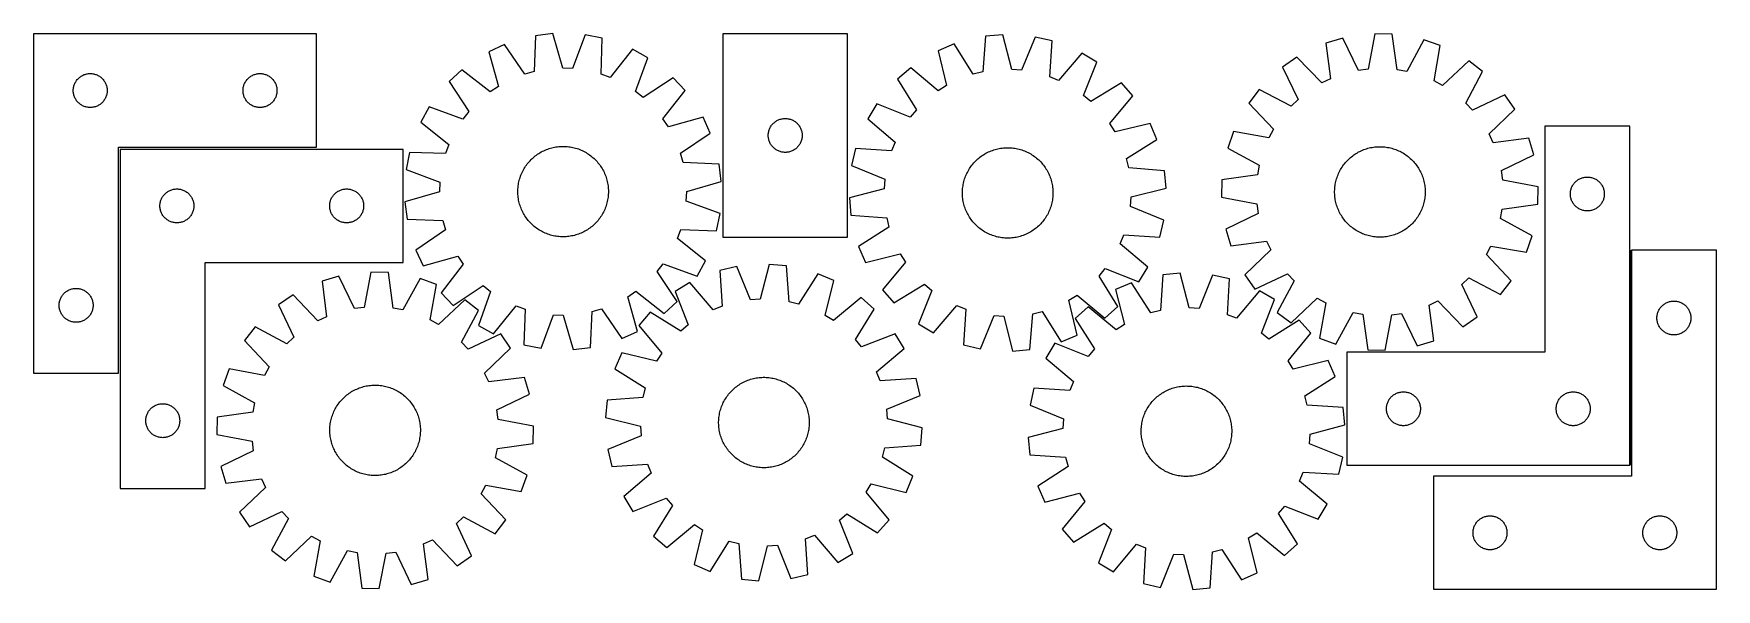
# Model space of a CAD drawing. Header units: millimetres. Extents: x 7 to 1493, y 7 to 498.
import ezdxf

# ---------------------------------------------------------------- set-up
doc = ezdxf.new("R2010")
doc.units = ezdxf.units.MM
doc.layers.add('COMMON', color=5, linetype='CONTINUOUS', true_color=0x0000ff)
doc.layers.add('CUT', color=7, linetype='CONTINUOUS', true_color=0x000000)

msp = doc.modelspace()

# ---------------------------------------------------------------- linework, layer by layer
at = {"layer": 'COMMON'}
msp.add_line((1417.611038, 306.679963), (1417.611038, 116.370392), dxfattribs=at)
at = {"layer": 'CUT'}
for p, q in [((6.578695, 497.860619), (6.578695, 197.860619)), ((256.578695, 497.860619), (6.578695, 497.860619)), ((256.578695, 397.860619), (256.578695, 497.860619)), ((450.074168, 496.358245), (448.70739, 464.623301)), ((465.35039, 498.193344), (450.074168, 496.358245)), ((474.194319, 467.68499), (465.35039, 498.193344)), ((493.869147, 497.122684), (482.762627, 467.363316)), ((508.964774, 494.147355), (493.869147, 497.122684)), ((507.948251, 462.399261), (508.964774, 494.147355)), ((615.631736, 498.148708), (615.631736, 318.148708)), ((725.631736, 498.148708), (615.631736, 498.148708)), ((725.631736, 318.148708), (725.631736, 498.148708)), ((847.614371, 495.926102), (845.170524, 464.255889)), ((862.944108, 497.241295), (847.614371, 495.926102)), ((870.746737, 466.450164), (862.944108, 497.241295)), ((891.410046, 495.202629), (879.299175, 465.837658)), ((906.395909, 491.716303), (891.410046, 495.202629)), ((904.301668, 460.021053), (906.395909, 491.716303)), ((1163.188239, 494.246698), (1148.454675, 489.813568)), ((1177.143677, 465.712149), (1163.188239, 494.246698)), ((1191.46669, 498.09313), (1185.639786, 466.867788)), ((1206.849054, 497.756365), (1191.46669, 498.09313)), ((1211.303804, 466.305928), (1206.849054, 497.756365)), ((1234.932072, 492.676017), (1219.741196, 464.779565)), ((1249.457504, 487.602323), (1234.932072, 492.676017)), ((422.620366, 488.563723), (408.658892, 482.097828)), ((408.658892, 482.097828), (417.165646, 451.493745)), ((440.459042, 462.281479), (422.620366, 488.563723)), ((535.756872, 484.316315), (515.997793, 459.445578)), ((549.194239, 476.821804), (535.756872, 484.316315)), ((538.416768, 446.941696), (549.194239, 476.821804)), ((819.911673, 489.068529), (805.738644, 483.080557)), ((805.738644, 483.080557), (813.201041, 452.205205)), ((836.847397, 462.195568), (819.911673, 489.068529)), ((932.838643, 480.980959), (912.246245, 456.795676)), ((946.013711, 473.034379), (932.838643, 480.980959)), ((1122.748883, 477.416872), (1110.106343, 468.647794)), ((1144.838954, 454.591371), (1122.748883, 477.416872)), ((1148.454675, 489.813568), (1152.562121, 458.315891)), ((1243.975503, 456.314587), (1249.457504, 487.602323)), ((48.528252, 460.517252), (49.190474, 460.914897)), ((49.190474, 460.914897), (49.872288, 461.277925)), ((49.872288, 461.277925), (50.571887, 461.605372)), ((50.571887, 461.605372), (51.287414, 461.896371)), ((51.287414, 461.896371), (52.016973, 462.150149)), ((52.016973, 462.150149), (52.758628, 462.366034)), ((52.758628, 462.366034), (53.510414, 462.543454)), ((53.510414, 462.543454), (54.270336, 462.681937)), ((54.270336, 462.681937), (55.03638, 462.781117)), ((55.03638, 462.781117), (55.806514, 462.84073)), ((55.806514, 462.84073), (56.578695, 462.860619)), ((56.578695, 462.860619), (57.350876, 462.84073)), ((57.350876, 462.84073), (58.12101, 462.781117)), ((58.12101, 462.781117), (58.887054, 462.681937)), ((58.887054, 462.681937), (59.646976, 462.543454)), ((59.646976, 462.543454), (60.398762, 462.366034)), ((60.398762, 462.366034), (61.140418, 462.150149)), ((61.140418, 462.150149), (61.869976, 461.896371)), ((61.869976, 461.896371), (62.585504, 461.605372)), ((62.585504, 461.605372), (63.285102, 461.277925)), ((63.285102, 461.277925), (63.966916, 460.914897)), ((63.966916, 460.914897), (64.629138, 460.517252)), ((198.528252, 460.517252), (199.190474, 460.914897)), ((199.190474, 460.914897), (199.872288, 461.277925)), ((199.872288, 461.277925), (200.571887, 461.605372)), ((200.571887, 461.605372), (201.287414, 461.896371)), ((201.287414, 461.896371), (202.016973, 462.150149)), ((202.016973, 462.150149), (202.758628, 462.366034)), ((202.758628, 462.366034), (203.510414, 462.543454)), ((203.510414, 462.543454), (204.270336, 462.681937)), ((204.270336, 462.681937), (205.03638, 462.781117)), ((205.03638, 462.781117), (205.806514, 462.84073)), ((205.806514, 462.84073), (206.578695, 462.860619)), ((206.578695, 462.860619), (207.350876, 462.84073)), ((207.350876, 462.84073), (208.12101, 462.781117)), ((208.12101, 462.781117), (208.887054, 462.681937)), ((208.887054, 462.681937), (209.646976, 462.543454)), ((209.646976, 462.543454), (210.398762, 462.366034)), ((210.398762, 462.366034), (211.140418, 462.150149)), ((211.140418, 462.150149), (211.869976, 461.896371)), ((211.869976, 461.896371), (212.585504, 461.605372)), ((212.585504, 461.605372), (213.285102, 461.277925)), ((213.285102, 461.277925), (213.966916, 460.914897)), ((213.966916, 460.914897), (214.629138, 460.517252)), ((384.957414, 466.201106), (373.677336, 455.737341)), ((410.044664, 446.71766), (384.957414, 466.201106)), ((448.70739, 464.623301), (440.459042, 462.281479)), ((482.762627, 467.363316), (474.194319, 467.68499)), ((515.997793, 459.445578), (507.948251, 462.399261)), ((781.510919, 467.998013), (769.881952, 457.923406)), ((805.921951, 447.673735), (781.510919, 467.998013)), ((845.170524, 464.255889), (836.847397, 462.195568)), ((879.299175, 465.837658), (870.746737, 466.450164)), ((934.227598, 443.537561), (946.013711, 473.034379)), ((1110.106343, 468.647794), (1123.746074, 439.960994)), ((1185.639786, 466.867788), (1177.143677, 465.712149)), ((1219.741196, 464.779565), (1211.303804, 466.305928)), ((1274.596127, 474.092495), (1251.528268, 452.255632)), ((1271.960641, 436.716146), (1286.842776, 464.77852)), ((1286.842776, 464.77852), (1274.596127, 474.092495)), ((41.583668, 448.246837), (41.623432, 449.018251)), ((41.583668, 447.4744), (41.583668, 448.246837)), ((41.623432, 446.702987), (41.583668, 447.4744)), ((41.623432, 449.018251), (41.702855, 449.786594)), ((41.702855, 445.934643), (41.623432, 446.702987)), ((41.702855, 449.786594), (41.821726, 450.54983)), ((41.821726, 450.54983), (41.97973, 451.305935)), ((41.97973, 451.305935), (42.176447, 452.052903)), ((42.176447, 452.052903), (42.411357, 452.788754)), ((42.411357, 452.788754), (42.683836, 453.511537)), ((42.683836, 453.511537), (42.993161, 454.219334)), ((42.993161, 454.219334), (43.338513, 454.91027)), ((43.338513, 454.91027), (43.718976, 455.582511)), ((43.718976, 455.582511), (44.13354, 456.234274)), ((44.13354, 456.234274), (44.581106, 456.863833)), ((44.581106, 456.863833), (45.060488, 457.469516)), ((45.060488, 457.469516), (45.570415, 458.049719)), ((45.570415, 458.049719), (46.109533, 458.602901)), ((46.109533, 458.602901), (46.676413, 459.127598)), ((46.676413, 459.127598), (47.269553, 459.622416)), ((47.269553, 459.622416), (47.887379, 460.086044)), ((47.887379, 460.086044), (48.528252, 460.517252)), ((64.629138, 460.517252), (65.270012, 460.086044)), ((65.270012, 460.086044), (65.887837, 459.622416)), ((65.887837, 459.622416), (66.480977, 459.127598)), ((66.480977, 459.127598), (67.047857, 458.602901)), ((67.047857, 458.602901), (67.586976, 458.049719)), ((67.586976, 458.049719), (68.096902, 457.469516)), ((68.096902, 457.469516), (68.576284, 456.863833)), ((68.576284, 456.863833), (69.02385, 456.234274)), ((69.02385, 456.234274), (69.438415, 455.582511)), ((69.438415, 455.582511), (69.818877, 454.91027)), ((69.818877, 454.91027), (70.164229, 454.219334)), ((70.164229, 454.219334), (70.473555, 453.511537)), ((70.473555, 453.511537), (70.746034, 452.788754)), ((70.746034, 452.788754), (70.980943, 452.052903)), ((70.980943, 452.052903), (71.177661, 451.305935)), ((71.177661, 451.305935), (71.335664, 450.54983)), ((71.335664, 450.54983), (71.454535, 449.786594)), ((71.454535, 449.786594), (71.533958, 449.018251)), ((71.533958, 446.702987), (71.454535, 445.934643)), ((71.533958, 449.018251), (71.573722, 448.246837)), ((71.573722, 447.4744), (71.533958, 446.702987)), ((71.573722, 448.246837), (71.573722, 447.4744)), ((191.583668, 448.246837), (191.623432, 449.018251)), ((191.583668, 447.4744), (191.583668, 448.246837)), ((191.623432, 446.702987), (191.583668, 447.4744)), ((191.623432, 449.018251), (191.702855, 449.786594)), ((191.702855, 445.934643), (191.623432, 446.702987)), ((191.702855, 449.786594), (191.821726, 450.54983)), ((191.821726, 450.54983), (191.97973, 451.305935)), ((191.97973, 451.305935), (192.176447, 452.052903)), ((192.176447, 452.052903), (192.411357, 452.788754)), ((192.411357, 452.788754), (192.683836, 453.511537)), ((192.683836, 453.511537), (192.993161, 454.219334)), ((192.993161, 454.219334), (193.338513, 454.91027)), ((193.338513, 454.91027), (193.718976, 455.582511)), ((193.718976, 455.582511), (194.13354, 456.234274)), ((194.13354, 456.234274), (194.581106, 456.863833)), ((194.581106, 456.863833), (195.060488, 457.469516)), ((195.060488, 457.469516), (195.570415, 458.049719)), ((195.570415, 458.049719), (196.109533, 458.602901)), ((196.109533, 458.602901), (196.676413, 459.127598)), ((196.676413, 459.127598), (197.269553, 459.622416)), ((197.269553, 459.622416), (197.887379, 460.086044)), ((197.887379, 460.086044), (198.528252, 460.517252)), ((214.629138, 460.517252), (215.270012, 460.086044)), ((215.270012, 460.086044), (215.887837, 459.622416)), ((215.887837, 459.622416), (216.480977, 459.127598)), ((216.480977, 459.127598), (217.047857, 458.602901)), ((217.047857, 458.602901), (217.586976, 458.049719)), ((217.586976, 458.049719), (218.096902, 457.469516)), ((218.096902, 457.469516), (218.576284, 456.863833)), ((218.576284, 456.863833), (219.02385, 456.234274)), ((219.02385, 456.234274), (219.438415, 455.582511)), ((219.438415, 455.582511), (219.818877, 454.91027)), ((219.818877, 454.91027), (220.164229, 454.219334)), ((220.164229, 454.219334), (220.473555, 453.511537)), ((220.473555, 453.511537), (220.746034, 452.788754)), ((220.746034, 452.788754), (220.980943, 452.052903)), ((220.980943, 452.052903), (221.177661, 451.305935)), ((221.177661, 451.305935), (221.335664, 450.54983)), ((221.335664, 450.54983), (221.454535, 449.786594)), ((221.454535, 449.786594), (221.533958, 449.018251)), ((221.533958, 446.702987), (221.454535, 445.934643)), ((221.533958, 449.018251), (221.573722, 448.246837)), ((221.573722, 447.4744), (221.533958, 446.702987)), ((221.573722, 448.246837), (221.573722, 447.4744)), ((373.677336, 455.737341), (391.224921, 429.259861)), ((417.165646, 451.493745), (410.044664, 446.71766)), ((545.159599, 441.645131), (538.416768, 446.941696)), ((571.63708, 459.192716), (545.159599, 441.645131)), ((562.617399, 422.825388), (582.100844, 447.912637)), ((582.100844, 447.912637), (571.63708, 459.192716)), ((769.881952, 457.923406), (786.520122, 430.865209)), ((813.201041, 452.205205), (805.921951, 447.673735)), ((912.246245, 456.795676), (904.301668, 460.021053)), ((967.844842, 454.653205), (940.786645, 438.015036)), ((977.919448, 443.024239), (967.844842, 454.653205)), ((1089.489472, 448.914309), (1080.175496, 436.66766)), ((1117.551845, 434.032174), (1089.489472, 448.914309)), ((1152.562121, 458.315891), (1144.838954, 454.591371)), ((1251.528268, 452.255632), (1243.975503, 456.314587)), ((41.821726, 445.171407), (41.702855, 445.934643)), ((41.97973, 444.415302), (41.821726, 445.171407)), ((42.176447, 443.668334), (41.97973, 444.415302)), ((42.411357, 442.932483), (42.176447, 443.668334)), ((42.683836, 442.2097), (42.411357, 442.932483)), ((42.993161, 441.501903), (42.683836, 442.2097)), ((43.338513, 440.810967), (42.993161, 441.501903)), ((43.718976, 440.138727), (43.338513, 440.810967)), ((44.13354, 439.486963), (43.718976, 440.138727)), ((44.581106, 438.857404), (44.13354, 439.486963)), ((45.060488, 438.251721), (44.581106, 438.857404)), ((45.570415, 437.671518), (45.060488, 438.251721)), ((46.109533, 437.118336), (45.570415, 437.671518)), ((46.676413, 436.59364), (46.109533, 437.118336)), ((47.269553, 436.098821), (46.676413, 436.59364)), ((47.887379, 435.635194), (47.269553, 436.098821)), ((48.528252, 435.203985), (47.887379, 435.635194)), ((49.190474, 434.80634), (48.528252, 435.203985)), ((49.872288, 434.443312), (49.190474, 434.80634)), ((50.571887, 434.115865), (49.872288, 434.443312)), ((51.287414, 433.824866), (50.571887, 434.115865)), ((52.016973, 433.571088), (51.287414, 433.824866)), ((52.758628, 433.355203), (52.016973, 433.571088)), ((53.510414, 433.177783), (52.758628, 433.355203)), ((54.270336, 433.0393), (53.510414, 433.177783)), ((55.03638, 432.94012), (54.270336, 433.0393)), ((55.806514, 432.880507), (55.03638, 432.94012)), ((56.578695, 432.860619), (55.806514, 432.880507)), ((57.350876, 432.880507), (56.578695, 432.860619)), ((58.12101, 432.94012), (57.350876, 432.880507)), ((58.887054, 433.0393), (58.12101, 432.94012)), ((59.646976, 433.177783), (58.887054, 433.0393)), ((60.398762, 433.355203), (59.646976, 433.177783)), ((61.140418, 433.571088), (60.398762, 433.355203)), ((61.869976, 433.824866), (61.140418, 433.571088)), ((62.585504, 434.115865), (61.869976, 433.824866)), ((63.285102, 434.443312), (62.585504, 434.115865)), ((63.966916, 434.80634), (63.285102, 434.443312)), ((64.629138, 435.203985), (63.966916, 434.80634)), ((65.270012, 435.635194), (64.629138, 435.203985)), ((65.887837, 436.098821), (65.270012, 435.635194)), ((66.480977, 436.59364), (65.887837, 436.098821)), ((67.047857, 437.118336), (66.480977, 436.59364)), ((67.586976, 437.671518), (67.047857, 437.118336)), ((68.096902, 438.251721), (67.586976, 437.671518)), ((68.576284, 438.857404), (68.096902, 438.251721)), ((69.02385, 439.486963), (68.576284, 438.857404)), ((69.438415, 440.138727), (69.02385, 439.486963)), ((69.818877, 440.810967), (69.438415, 440.138727)), ((70.164229, 441.501903), (69.818877, 440.810967)), ((70.473555, 442.2097), (70.164229, 441.501903)), ((70.746034, 442.932483), (70.473555, 442.2097)), ((70.980943, 443.668334), (70.746034, 442.932483)), ((71.177661, 444.415302), (70.980943, 443.668334)), ((71.335664, 445.171407), (71.177661, 444.415302)), ((71.454535, 445.934643), (71.335664, 445.171407)), ((191.821726, 445.171407), (191.702855, 445.934643)), ((191.97973, 444.415302), (191.821726, 445.171407)), ((192.176447, 443.668334), (191.97973, 444.415302)), ((192.411357, 442.932483), (192.176447, 443.668334)), ((192.683836, 442.2097), (192.411357, 442.932483)), ((192.993161, 441.501903), (192.683836, 442.2097)), ((193.338513, 440.810967), (192.993161, 441.501903)), ((193.718976, 440.138727), (193.338513, 440.810967)), ((194.13354, 439.486963), (193.718976, 440.138727)), ((194.581106, 438.857404), (194.13354, 439.486963)), ((195.060488, 438.251721), (194.581106, 438.857404)), ((195.570415, 437.671518), (195.060488, 438.251721)), ((196.109533, 437.118336), (195.570415, 437.671518)), ((196.676413, 436.59364), (196.109533, 437.118336)), ((197.269553, 436.098821), (196.676413, 436.59364)), ((197.887379, 435.635194), (197.269553, 436.098821)), ((198.528252, 435.203985), (197.887379, 435.635194)), ((199.190474, 434.80634), (198.528252, 435.203985)), ((199.872288, 434.443312), (199.190474, 434.80634)), ((200.571887, 434.115865), (199.872288, 434.443312)), ((201.287414, 433.824866), (200.571887, 434.115865)), ((202.016973, 433.571088), (201.287414, 433.824866)), ((202.758628, 433.355203), (202.016973, 433.571088)), ((203.510414, 433.177783), (202.758628, 433.355203)), ((204.270336, 433.0393), (203.510414, 433.177783)), ((205.03638, 432.94012), (204.270336, 433.0393)), ((205.806514, 432.880507), (205.03638, 432.94012)), ((206.578695, 432.860619), (205.806514, 432.880507)), ((207.350876, 432.880507), (206.578695, 432.860619)), ((208.12101, 432.94012), (207.350876, 432.880507)), ((208.887054, 433.0393), (208.12101, 432.94012)), ((209.646976, 433.177783), (208.887054, 433.0393)), ((210.398762, 433.355203), (209.646976, 433.177783)), ((211.140418, 433.571088), (210.398762, 433.355203)), ((211.869976, 433.824866), (211.140418, 433.571088)), ((212.585504, 434.115865), (211.869976, 433.824866)), ((213.285102, 434.443312), (212.585504, 434.115865)), ((213.966916, 434.80634), (213.285102, 434.443312)), ((214.629138, 435.203985), (213.966916, 434.80634)), ((215.270012, 435.635194), (214.629138, 435.203985)), ((215.887837, 436.098821), (215.270012, 435.635194)), ((216.480977, 436.59364), (215.887837, 436.098821)), ((217.047857, 437.118336), (216.480977, 436.59364)), ((217.586976, 437.671518), (217.047857, 437.118336)), ((218.096902, 438.251721), (217.586976, 437.671518)), ((218.576284, 438.857404), (218.096902, 438.251721)), ((219.02385, 439.486963), (218.576284, 438.857404)), ((219.438415, 440.138727), (219.02385, 439.486963)), ((219.818877, 440.810967), (219.438415, 440.138727)), ((220.164229, 441.501903), (219.818877, 440.810967)), ((220.473555, 442.2097), (220.164229, 441.501903)), ((220.746034, 442.932483), (220.473555, 442.2097)), ((220.980943, 443.668334), (220.746034, 442.932483)), ((221.177661, 444.415302), (220.980943, 443.668334)), ((221.335664, 445.171407), (221.177661, 444.415302)), ((221.454535, 445.934643), (221.335664, 445.171407)), ((356.048248, 433.294501), (348.553736, 419.857133)), ((385.928356, 422.517029), (356.048248, 433.294501)), ((751.500779, 436.092276), (743.554199, 422.917207)), ((780.997597, 424.306163), (751.500779, 436.092276)), ((940.786645, 438.015036), (934.227598, 443.537561)), ((957.595171, 418.613207), (977.919448, 443.024239)), ((1080.175496, 436.66766), (1102.01236, 413.5998)), ((1123.746074, 439.960994), (1117.551845, 434.032174)), ((1277.889461, 430.521918), (1271.960641, 436.716146)), ((1306.576261, 444.161648), (1277.889461, 430.521918)), ((1292.519838, 409.429038), (1315.34534, 431.519109)), ((1315.34534, 431.519109), (1306.576261, 444.161648)), ((348.553736, 419.857133), (373.424474, 400.098055)), ((391.224921, 429.259861), (385.928356, 422.517029)), ((567.393484, 415.704406), (562.617399, 422.825388)), ((597.997567, 424.21116), (567.393484, 415.704406)), ((604.463462, 410.249686), (597.997567, 424.21116)), ((657.772017, 415.8706), (658.186581, 416.522364)), ((658.186581, 416.522364), (658.634147, 417.151922)), ((658.634147, 417.151922), (659.113529, 417.757605)), ((659.113529, 417.757605), (659.623456, 418.337808)), ((659.623456, 418.337808), (660.162574, 418.890991)), ((660.162574, 418.890991), (660.729454, 419.415687)), ((660.729454, 419.415687), (661.322594, 419.910505)), ((661.322594, 419.910505), (661.94042, 420.374133)), ((661.94042, 420.374133), (662.581293, 420.805341)), ((662.581293, 420.805341), (663.243515, 421.202986)), ((663.243515, 421.202986), (663.925329, 421.566014)), ((663.925329, 421.566014), (664.624928, 421.893461)), ((664.624928, 421.893461), (665.340455, 422.18446)), ((665.340455, 422.18446), (666.070014, 422.438238)), ((666.070014, 422.438238), (666.811669, 422.654124)), ((666.811669, 422.654124), (667.563455, 422.831543)), ((667.563455, 422.831543), (668.323377, 422.970026)), ((668.323377, 422.970026), (669.089421, 423.069206)), ((669.089421, 423.069206), (669.859555, 423.128819)), ((669.859555, 423.128819), (670.631736, 423.148708)), ((670.631736, 423.148708), (671.403917, 423.128819)), ((671.403917, 423.128819), (672.174051, 423.069206)), ((672.174051, 423.069206), (672.940095, 422.970026)), ((672.940095, 422.970026), (673.700017, 422.831543)), ((673.700017, 422.831543), (674.451803, 422.654124)), ((674.451803, 422.654124), (675.193459, 422.438238)), ((675.193459, 422.438238), (675.923017, 422.18446)), ((675.923017, 422.18446), (676.638545, 421.893461)), ((676.638545, 421.893461), (677.338143, 421.566014)), ((677.338143, 421.566014), (678.019957, 421.202986)), ((678.019957, 421.202986), (678.682179, 420.805341)), ((678.682179, 420.805341), (679.323053, 420.374133)), ((679.323053, 420.374133), (679.940878, 419.910505)), ((679.940878, 419.910505), (680.534018, 419.415687)), ((680.534018, 419.415687), (681.100898, 418.890991)), ((681.100898, 418.890991), (681.640017, 418.337808)), ((681.640017, 418.337808), (682.149943, 417.757605)), ((682.149943, 417.757605), (682.629325, 417.151922)), ((682.629325, 417.151922), (683.076891, 416.522364)), ((683.076891, 416.522364), (683.491456, 415.8706)), ((743.554199, 422.917207), (767.739482, 402.324809)), ((786.520122, 430.865209), (780.997597, 424.306163)), ((962.12664, 411.334117), (957.595171, 418.613207)), ((993.001993, 418.796514), (962.12664, 411.334117)), ((998.989964, 404.623485), (993.001993, 418.796514)), ((1416.861038, 416.370392), (1341.861038, 416.370392)), ((1341.861038, 416.370392), (1341.861038, 216.370392)), ((1416.861038, 116.370392), (1416.861038, 416.370392)), ((578.181217, 392.411009), (604.463462, 410.249686)), ((655.636709, 408.534926), (655.676473, 409.30634)), ((655.636709, 407.762489), (655.636709, 408.534926)), ((655.676473, 406.991076), (655.636709, 407.762489)), ((655.676473, 409.30634), (655.755896, 410.074683)), ((655.755896, 406.222732), (655.676473, 406.991076)), ((655.755896, 410.074683), (655.874767, 410.837919)), ((655.874767, 405.459496), (655.755896, 406.222732)), ((655.874767, 410.837919), (656.032771, 411.594024)), ((656.032771, 404.703392), (655.874767, 405.459496)), ((656.032771, 411.594024), (656.229488, 412.340992)), ((656.229488, 403.956423), (656.032771, 404.703392)), ((656.229488, 412.340992), (656.464398, 413.076843)), ((656.464398, 403.220572), (656.229488, 403.956423)), ((656.464398, 413.076843), (656.736877, 413.799626)), ((656.736877, 402.497789), (656.464398, 403.220572)), ((656.736877, 413.799626), (657.046202, 414.507424)), ((657.046202, 401.789992), (656.736877, 402.497789)), ((657.046202, 414.507424), (657.391554, 415.198359)), ((657.391554, 401.099057), (657.046202, 401.789992)), ((657.391554, 415.198359), (657.772017, 415.8706)), ((683.491456, 415.8706), (683.871918, 415.198359)), ((683.871918, 415.198359), (684.21727, 414.507424)), ((684.21727, 401.789992), (683.871918, 401.099057)), ((684.21727, 414.507424), (684.526596, 413.799626)), ((684.526596, 402.497789), (684.21727, 401.789992)), ((684.526596, 413.799626), (684.799075, 413.076843)), ((684.799075, 403.220572), (684.526596, 402.497789)), ((684.799075, 413.076843), (685.033984, 412.340992)), ((685.033984, 403.956423), (684.799075, 403.220572)), ((685.033984, 412.340992), (685.230702, 411.594024)), ((685.230702, 404.703392), (685.033984, 403.956423)), ((685.230702, 411.594024), (685.388705, 410.837919)), ((685.388705, 405.459496), (685.230702, 404.703392)), ((685.388705, 410.837919), (685.507576, 410.074683)), ((685.507576, 406.222732), (685.388705, 405.459496)), ((685.507576, 410.074683), (685.586999, 409.30634)), ((685.586999, 406.991076), (685.507576, 406.222732)), ((685.586999, 409.30634), (685.626763, 408.534926)), ((685.626763, 407.762489), (685.586999, 406.991076)), ((685.626763, 408.534926), (685.626763, 407.762489)), ((767.739482, 402.324809), (764.514105, 394.380232)), ((972.117004, 387.687761), (998.989964, 404.623485)), ((1066.665669, 411.529037), (1061.591974, 397.003605)), ((1097.953405, 406.047036), (1066.665669, 411.529037)), ((1102.01236, 413.5998), (1097.953405, 406.047036)), ((1296.244359, 401.70587), (1292.519838, 409.429038)), ((1327.742036, 405.813316), (1296.244359, 401.70587)), ((1332.175166, 391.079752), (1327.742036, 405.813316)), ((81.578695, 197.860619), (81.578695, 397.860619)), ((81.578695, 397.860619), (256.578695, 397.860619)), ((83.126913, 395.821312), (83.126913, 95.821312)), ((333.126913, 395.821312), (83.126913, 395.821312)), ((333.126913, 295.821312), (333.126913, 395.821312)), ((338.722697, 393.065036), (335.747368, 377.969409)), ((370.47079, 392.048513), (338.722697, 393.065036)), ((373.424474, 400.098055), (370.47079, 392.048513)), ((445.178408, 385.816111), (446.051305, 386.720023)), ((446.051305, 386.720023), (446.952165, 387.59607)), ((446.952165, 387.59607), (447.880097, 388.443389)), ((447.880097, 388.443389), (448.834186, 389.261142)), ((448.834186, 389.261142), (449.813491, 390.048523)), ((449.813491, 390.048523), (450.817045, 390.804755)), ((450.817045, 390.804755), (451.843857, 391.529091)), ((451.843857, 391.529091), (452.892915, 392.220817)), ((452.892915, 392.220817), (453.963183, 392.87925)), ((453.963183, 392.87925), (455.053604, 393.50374)), ((455.053604, 393.50374), (456.163103, 394.093671)), ((456.163103, 394.093671), (457.290585, 394.648461)), ((457.290585, 394.648461), (458.434937, 395.167562)), ((458.434937, 395.167562), (459.59503, 395.650461)), ((459.59503, 395.650461), (460.769718, 396.096683)), ((460.769718, 396.096683), (461.957843, 396.505788)), ((461.957843, 396.505788), (463.158232, 396.87737)), ((463.158232, 396.87737), (464.3697, 397.211064)), ((464.3697, 397.211064), (465.591052, 397.50654)), ((465.591052, 397.50654), (466.821082, 397.763506)), ((466.821082, 397.763506), (468.058577, 397.98171)), ((468.058577, 397.98171), (469.302316, 398.160935)), ((469.302316, 398.160935), (470.55107, 398.301005)), ((470.55107, 398.301005), (471.803608, 398.401782)), ((471.803608, 398.401782), (473.058693, 398.463165)), ((473.058693, 398.463165), (474.315087, 398.485096)), ((474.315087, 398.485096), (475.57155, 398.467551)), ((475.57155, 398.467551), (476.826842, 398.410548)), ((476.826842, 398.410548), (478.079724, 398.314144)), ((478.079724, 398.314144), (479.328959, 398.178434)), ((479.328959, 398.178434), (480.573316, 398.00355)), ((480.573316, 398.00355), (481.811565, 397.789668)), ((481.811565, 397.789668), (483.042485, 397.536996)), ((483.042485, 397.536996), (484.264861, 397.245785)), ((484.264861, 397.245785), (485.477486, 396.916321)), ((485.477486, 396.916321), (486.679165, 396.548931)), ((486.679165, 396.548931), (487.86871, 396.143977)), ((487.86871, 396.143977), (489.044949, 395.701857)), ((489.044949, 395.701857), (490.20672, 395.22301)), ((490.20672, 395.22301), (491.352877, 394.707906)), ((491.352877, 394.707906), (492.482288, 394.157056)), ((492.482288, 394.157056), (493.593839, 393.571001)), ((493.593839, 393.571001), (494.686434, 392.95032)), ((494.686434, 392.95032), (495.758993, 392.295627)), ((495.758993, 392.295627), (496.810459, 391.607567)), ((496.810459, 391.607567), (497.839793, 390.886819)), ((497.839793, 390.886819), (498.845981, 390.134095)), ((498.845981, 390.134095), (499.828028, 389.350137)), ((499.828028, 389.350137), (500.784966, 388.535719)), ((500.784966, 388.535719), (501.71585, 387.691644)), ((501.71585, 387.691644), (502.619762, 386.818747)), ((502.619762, 386.818747), (503.495809, 385.917887)), ((580.52304, 384.162662), (578.181217, 392.411009)), ((657.772017, 400.426816), (657.391554, 401.099057)), ((658.186581, 399.775052), (657.772017, 400.426816)), ((658.634147, 399.145494), (658.186581, 399.775052)), ((659.113529, 398.53981), (658.634147, 399.145494)), ((659.623456, 397.959608), (659.113529, 398.53981)), ((660.162574, 397.406425), (659.623456, 397.959608)), ((660.729454, 396.881729), (660.162574, 397.406425)), ((661.322594, 396.386911), (660.729454, 396.881729)), ((661.94042, 395.923283), (661.322594, 396.386911)), ((662.581293, 395.492074), (661.94042, 395.923283)), ((663.243515, 395.094429), (662.581293, 395.492074)), ((663.925329, 394.731402), (663.243515, 395.094429)), ((664.624928, 394.403954), (663.925329, 394.731402)), ((665.340455, 394.112955), (664.624928, 394.403954)), ((666.070014, 393.859177), (665.340455, 394.112955)), ((666.811669, 393.643292), (666.070014, 393.859177)), ((667.563455, 393.465872), (666.811669, 393.643292)), ((668.323377, 393.327389), (667.563455, 393.465872)), ((669.089421, 393.22821), (668.323377, 393.327389)), ((669.859555, 393.168596), (669.089421, 393.22821)), ((670.631736, 393.148708), (669.859555, 393.168596)), ((671.403917, 393.168596), (670.631736, 393.148708)), ((672.174051, 393.22821), (671.403917, 393.168596)), ((672.940095, 393.327389), (672.174051, 393.22821)), ((673.700017, 393.465872), (672.940095, 393.327389)), ((674.451803, 393.643292), (673.700017, 393.465872)), ((675.193459, 393.859177), (674.451803, 393.643292)), ((675.923017, 394.112955), (675.193459, 393.859177)), ((676.638545, 394.403954), (675.923017, 394.112955)), ((677.338143, 394.731402), (676.638545, 394.403954)), ((678.019957, 395.094429), (677.338143, 394.731402)), ((678.682179, 395.492074), (678.019957, 395.094429)), ((679.323053, 395.923283), (678.682179, 395.492074)), ((679.940878, 396.386911), (679.323053, 395.923283)), ((680.534018, 396.881729), (679.940878, 396.386911)), ((681.100898, 397.406425), (680.534018, 396.881729)), ((681.640017, 397.959608), (681.100898, 397.406425)), ((682.149943, 398.53981), (681.640017, 397.959608)), ((682.629325, 399.145494), (682.149943, 398.53981)), ((683.076891, 399.775052), (682.629325, 399.145494)), ((683.491456, 400.426816), (683.076891, 399.775052)), ((683.871918, 401.099057), (683.491456, 400.426816)), ((732.818854, 396.474473), (729.332528, 381.488611)), ((764.514105, 394.380232), (732.818854, 396.474473)), ((839.870034, 386.48777), (840.800128, 387.332715)), ((840.800128, 387.332715), (841.756304, 388.148028)), ((841.756304, 388.148028), (842.737617, 388.932904)), ((842.737617, 388.932904), (843.7431, 389.68657)), ((843.7431, 389.68657), (844.77176, 390.40828)), ((844.77176, 390.40828), (845.822581, 391.097323)), ((845.822581, 391.097323), (846.894528, 391.75302)), ((846.894528, 391.75302), (847.986541, 392.374722)), ((847.986541, 392.374722), (849.097544, 392.961816)), ((849.097544, 392.961816), (850.22644, 393.513723)), ((850.22644, 393.513723), (851.372114, 394.029898)), ((851.372114, 394.029898), (852.533437, 394.509832)), ((852.533437, 394.509832), (853.709261, 394.953052)), ((853.709261, 394.953052), (854.898428, 395.359119)), ((854.898428, 395.359119), (856.099762, 395.727633)), ((856.099762, 395.727633), (857.312079, 396.05823)), ((857.312079, 396.05823), (858.534182, 396.350585)), ((858.534182, 396.350585), (859.764865, 396.604408)), ((859.764865, 396.604408), (861.002913, 396.819449)), ((861.002913, 396.819449), (862.247105, 396.995496)), ((862.247105, 396.995496), (863.496214, 397.132375)), ((863.496214, 397.132375), (864.749005, 397.229951)), ((864.749005, 397.229951), (866.004243, 397.288128)), ((866.004243, 397.288128), (867.260689, 397.306848)), ((867.260689, 397.306848), (868.517103, 397.286093)), ((868.517103, 397.286093), (869.772245, 397.225883)), ((869.772245, 397.225883), (871.024876, 397.126278)), ((871.024876, 397.126278), (872.273761, 396.987376)), ((872.273761, 396.987376), (873.517666, 396.809314)), ((873.517666, 396.809314), (874.755365, 396.592268)), ((874.755365, 396.592268), (875.985635, 396.336452)), ((875.985635, 396.336452), (877.207263, 396.042119)), ((877.207263, 396.042119), (878.419043, 395.709559)), ((878.419043, 395.709559), (879.619779, 395.339099)), ((879.619779, 395.339099), (880.808286, 394.931107)), ((880.808286, 394.931107), (881.983391, 394.485984)), ((881.983391, 394.485984), (883.143935, 394.004169)), ((883.143935, 394.004169), (884.288772, 393.486139)), ((884.288772, 393.486139), (885.416772, 392.932405)), ((885.416772, 392.932405), (886.526823, 392.343512)), ((886.526823, 392.343512), (887.617828, 391.720042)), ((887.617828, 391.720042), (888.688711, 391.06261)), ((888.688711, 391.06261), (889.738415, 390.371866)), ((889.738415, 390.371866), (890.765905, 389.648491)), ((890.765905, 389.648491), (891.770165, 388.893198)), ((891.770165, 388.893198), (892.750206, 388.106733)), ((892.750206, 388.106733), (893.70506, 387.289873)), ((893.70506, 387.289873), (894.633785, 386.443423)), ((974.177325, 379.364634), (972.117004, 387.687761)), ((1061.591974, 397.003605), (1089.488426, 381.812728)), ((1167.32666, 385.958191), (1168.213713, 386.848216)), ((1168.213713, 386.848216), (1169.128284, 387.709939)), ((1169.128284, 387.709939), (1170.069472, 388.542509)), ((1170.069472, 388.542509), (1171.036346, 389.345105)), ((1171.036346, 389.345105), (1172.027954, 390.116935)), ((1172.027954, 390.116935), (1173.043316, 390.857236)), ((1173.043316, 390.857236), (1174.081431, 391.565279)), ((1174.081431, 391.565279), (1175.141273, 392.240365)), ((1175.141273, 392.240365), (1176.221798, 392.881827)), ((1176.221798, 392.881827), (1177.321938, 393.489033)), ((1177.321938, 393.489033), (1178.440608, 394.061382)), ((1178.440608, 394.061382), (1179.576704, 394.598311)), ((1179.576704, 394.598311), (1180.729105, 395.09929)), ((1180.729105, 395.09929), (1181.896673, 395.563823)), ((1181.896673, 395.563823), (1183.078256, 395.991453)), ((1183.078256, 395.991453), (1184.272689, 396.381757)), ((1184.272689, 396.381757), (1185.478792, 396.734351)), ((1185.478792, 396.734351), (1186.695375, 397.048887)), ((1186.695375, 397.048887), (1187.921238, 397.325053)), ((1187.921238, 397.325053), (1189.15517, 397.562578)), ((1189.15517, 397.562578), (1190.395954, 397.761226)), ((1190.395954, 397.761226), (1191.642366, 397.920803)), ((1191.642366, 397.920803), (1192.893175, 398.041151)), ((1192.893175, 398.041151), (1194.147147, 398.12215)), ((1194.147147, 398.12215), (1195.403045, 398.16372)), ((1195.403045, 398.16372), (1196.659628, 398.165822)), ((1196.659628, 398.165822), (1197.915658, 398.128453)), ((1197.915658, 398.128453), (1199.169894, 398.051649)), ((1199.169894, 398.051649), (1200.421098, 397.935486)), ((1200.421098, 397.935486), (1201.668037, 397.780079)), ((1201.668037, 397.780079), (1202.909479, 397.585582)), ((1202.909479, 397.585582), (1204.144199, 397.352186)), ((1204.144199, 397.352186), (1205.370978, 397.080122)), ((1205.370978, 397.080122), (1206.588607, 396.769658)), ((1206.588607, 396.769658), (1207.795882, 396.421101)), ((1207.795882, 396.421101), (1208.991614, 396.034794)), ((1208.991614, 396.034794), (1210.174621, 395.611119)), ((1210.174621, 395.611119), (1211.343737, 395.150494)), ((1211.343737, 395.150494), (1212.497807, 394.653373)), ((1212.497807, 394.653373), (1213.635692, 394.120247)), ((1213.635692, 394.120247), (1214.756271, 393.551643)), ((1214.756271, 393.551643), (1215.858436, 392.948121)), ((1215.858436, 392.948121), (1216.9411, 392.310277)), ((1216.9411, 392.310277), (1218.003195, 391.63874)), ((1218.003195, 391.63874), (1219.043672, 390.934174)), ((1219.043672, 390.934174), (1220.061505, 390.197273)), ((1220.061505, 390.197273), (1221.055689, 389.428764)), ((1221.055689, 389.428764), (1222.025243, 388.629407)), ((1222.025243, 388.629407), (1222.96921, 387.79999)), ((1222.96921, 387.79999), (1223.886659, 386.941331)), ((1223.886659, 386.941331), (1224.776684, 386.054279)), ((1303.640616, 377.124315), (1332.175166, 391.079752)), ((335.747368, 377.969409), (365.506736, 366.862888)), ((436.32112, 370.779426), (436.726075, 371.968972)), ((436.726075, 371.968972), (437.168194, 373.14521)), ((437.168194, 373.14521), (437.647042, 374.306981)), ((437.647042, 374.306981), (438.162145, 375.453138)), ((438.162145, 375.453138), (438.712996, 376.58255)), ((438.712996, 376.58255), (439.299051, 377.694101)), ((439.299051, 377.694101), (439.919731, 378.786696)), ((439.919731, 378.786696), (440.574424, 379.859255)), ((440.574424, 379.859255), (441.262485, 380.910721)), ((441.262485, 380.910721), (441.983232, 381.940055)), ((441.983232, 381.940055), (442.735957, 382.946242)), ((442.735957, 382.946242), (443.519915, 383.928289)), ((443.519915, 383.928289), (444.334333, 384.885227)), ((444.334333, 384.885227), (445.178408, 385.816111)), ((503.495809, 385.917887), (504.343127, 384.989955)), ((504.343127, 384.989955), (505.160881, 384.035865)), ((505.160881, 384.035865), (505.948262, 383.056561)), ((505.948262, 383.056561), (506.704493, 382.053007)), ((506.704493, 382.053007), (507.42883, 381.026194)), ((507.42883, 381.026194), (508.120556, 379.977137)), ((508.120556, 379.977137), (508.778989, 378.906869)), ((508.778989, 378.906869), (509.403479, 377.816447)), ((509.403479, 377.816447), (509.99341, 376.706948)), ((509.99341, 376.706948), (510.548199, 375.579467)), ((510.548199, 375.579467), (511.0673, 374.435115)), ((511.0673, 374.435115), (511.5502, 373.275022)), ((511.5502, 373.275022), (511.996422, 372.100334)), ((511.996422, 372.100334), (512.405526, 370.912209)), ((612.257984, 382.795884), (580.52304, 384.162662)), ((614.093083, 367.519662), (612.257984, 382.795884)), ((729.332528, 381.488611), (758.6975, 369.37774)), ((829.604051, 370.88685), (830.049174, 372.061955)), ((830.049174, 372.061955), (830.530988, 373.222499)), ((830.530988, 373.222499), (831.049018, 374.367336)), ((831.049018, 374.367336), (831.602753, 375.495336)), ((831.602753, 375.495336), (832.191646, 376.605387)), ((832.191646, 376.605387), (832.815116, 377.696392)), ((832.815116, 377.696392), (833.472547, 378.767275)), ((833.472547, 378.767275), (834.163292, 379.816979)), ((834.163292, 379.816979), (834.886667, 380.844469)), ((834.886667, 380.844469), (835.64196, 381.84873)), ((835.64196, 381.84873), (836.428424, 382.828771)), ((836.428424, 382.828771), (837.245285, 383.783624)), ((837.245285, 383.783624), (838.091735, 384.712349)), ((838.091735, 384.712349), (838.966939, 385.614027)), ((838.966939, 385.614027), (839.870034, 386.48777)), ((894.633785, 386.443423), (895.535463, 385.568218)), ((895.535463, 385.568218), (896.409206, 384.665123)), ((896.409206, 384.665123), (897.254151, 383.735029)), ((897.254151, 383.735029), (898.069464, 382.778854)), ((898.069464, 382.778854), (898.85434, 381.79754)), ((898.85434, 381.79754), (899.608005, 380.792058)), ((899.608005, 380.792058), (900.329716, 379.763398)), ((900.329716, 379.763398), (901.018759, 378.712576)), ((901.018759, 378.712576), (901.674455, 377.64063)), ((901.674455, 377.64063), (902.296157, 376.548616)), ((902.296157, 376.548616), (902.883252, 375.437614)), ((902.883252, 375.437614), (903.435159, 374.308718)), ((903.435159, 374.308718), (903.951334, 373.163043)), ((903.951334, 373.163043), (904.431268, 372.001721)), ((904.431268, 372.001721), (904.874487, 370.825896)), ((1005.847538, 376.920786), (974.177325, 379.364634)), ((1007.16273, 361.59105), (1005.847538, 376.920786)), ((1087.962063, 373.375336), (1056.511626, 368.920587)), ((1089.488426, 381.812728), (1087.962063, 373.375336)), ((1158.233198, 371.063146), (1158.656873, 372.246153)), ((1158.656873, 372.246153), (1159.117498, 373.415269)), ((1159.117498, 373.415269), (1159.614619, 374.569339)), ((1159.614619, 374.569339), (1160.147744, 375.707225)), ((1160.147744, 375.707225), (1160.716349, 376.827803)), ((1160.716349, 376.827803), (1161.319871, 377.929968)), ((1161.319871, 377.929968), (1161.957715, 379.012632)), ((1161.957715, 379.012632), (1162.629251, 380.074727)), ((1162.629251, 380.074727), (1163.333818, 381.115204)), ((1163.333818, 381.115204), (1164.070719, 382.133037)), ((1164.070719, 382.133037), (1164.839227, 383.127221)), ((1164.839227, 383.127221), (1165.638584, 384.096775)), ((1165.638584, 384.096775), (1166.468002, 385.040742)), ((1166.468002, 385.040742), (1167.32666, 385.958191)), ((1224.776684, 386.054279), (1225.638406, 385.139707)), ((1225.638406, 385.139707), (1226.470977, 384.19852)), ((1226.470977, 384.19852), (1227.273573, 383.231645)), ((1227.273573, 383.231645), (1228.045402, 382.240037)), ((1228.045402, 382.240037), (1228.785704, 381.224675)), ((1228.785704, 381.224675), (1229.493747, 380.186561)), ((1229.493747, 380.186561), (1230.168833, 379.126718)), ((1230.168833, 379.126718), (1230.810295, 378.046194)), ((1230.810295, 378.046194), (1231.4175, 376.946054)), ((1231.4175, 376.946054), (1231.98985, 375.827383)), ((1231.98985, 375.827383), (1232.526779, 374.691287)), ((1232.526779, 374.691287), (1233.027757, 373.538887)), ((1233.027757, 373.538887), (1233.49229, 372.371318)), ((1233.49229, 372.371318), (1233.91992, 371.189735)), ((1304.796256, 368.628206), (1303.640616, 377.124315)), ((122.657751, 356.563595), (123.224631, 357.088291)), ((123.224631, 357.088291), (123.817771, 357.583109)), ((123.817771, 357.583109), (124.435596, 358.046737)), ((124.435596, 358.046737), (125.07647, 358.477945)), ((125.07647, 358.477945), (125.738692, 358.875591)), ((125.738692, 358.875591), (126.420506, 359.238618)), ((126.420506, 359.238618), (127.120104, 359.566065)), ((127.120104, 359.566065), (127.835632, 359.857064)), ((127.835632, 359.857064), (128.56519, 360.110843)), ((128.56519, 360.110843), (129.306846, 360.326728)), ((129.306846, 360.326728), (130.058632, 360.504147)), ((130.058632, 360.504147), (130.818554, 360.64263)), ((130.818554, 360.64263), (131.584598, 360.74181)), ((131.584598, 360.74181), (132.354732, 360.801423)), ((132.354732, 360.801423), (133.126913, 360.821312)), ((133.126913, 360.821312), (133.899094, 360.801423)), ((133.899094, 360.801423), (134.669228, 360.74181)), ((134.669228, 360.74181), (135.435272, 360.64263)), ((135.435272, 360.64263), (136.195194, 360.504147)), ((136.195194, 360.504147), (136.94698, 360.326728)), ((136.94698, 360.326728), (137.688635, 360.110843)), ((137.688635, 360.110843), (138.418194, 359.857064)), ((138.418194, 359.857064), (139.133721, 359.566065)), ((139.133721, 359.566065), (139.83332, 359.238618)), ((139.83332, 359.238618), (140.515134, 358.875591)), ((140.515134, 358.875591), (141.177356, 358.477945)), ((141.177356, 358.477945), (141.818229, 358.046737)), ((141.818229, 358.046737), (142.436055, 357.583109)), ((142.436055, 357.583109), (143.029195, 357.088291)), ((143.029195, 357.088291), (143.596075, 356.563595)), ((272.657751, 356.563595), (273.224631, 357.088291)), ((273.224631, 357.088291), (273.817771, 357.583109)), ((273.817771, 357.583109), (274.435596, 358.046737)), ((274.435596, 358.046737), (275.07647, 358.477945)), ((275.07647, 358.477945), (275.738692, 358.875591)), ((275.738692, 358.875591), (276.420506, 359.238618)), ((276.420506, 359.238618), (277.120104, 359.566065)), ((277.120104, 359.566065), (277.835632, 359.857064)), ((277.835632, 359.857064), (278.56519, 360.110843)), ((278.56519, 360.110843), (279.306846, 360.326728)), ((279.306846, 360.326728), (280.058632, 360.504147)), ((280.058632, 360.504147), (280.818554, 360.64263)), ((280.818554, 360.64263), (281.584598, 360.74181)), ((281.584598, 360.74181), (282.354732, 360.801423)), ((282.354732, 360.801423), (283.126913, 360.821312)), ((283.126913, 360.821312), (283.899094, 360.801423)), ((283.899094, 360.801423), (284.669228, 360.74181)), ((284.669228, 360.74181), (285.435272, 360.64263)), ((285.435272, 360.64263), (286.195194, 360.504147)), ((286.195194, 360.504147), (286.94698, 360.326728)), ((286.94698, 360.326728), (287.688635, 360.110843)), ((287.688635, 360.110843), (288.418194, 359.857064)), ((288.418194, 359.857064), (289.133721, 359.566065)), ((289.133721, 359.566065), (289.83332, 359.238618)), ((289.83332, 359.238618), (290.515134, 358.875591)), ((290.515134, 358.875591), (291.177356, 358.477945)), ((291.177356, 358.477945), (291.818229, 358.046737)), ((291.818229, 358.046737), (292.436055, 357.583109)), ((292.436055, 357.583109), (293.029195, 357.088291)), ((293.029195, 357.088291), (293.596075, 356.563595)), ((365.185061, 358.294581), (334.676707, 349.450651)), ((365.506736, 366.862888), (365.185061, 358.294581)), ((434.384956, 358.415349), (434.402501, 359.671812)), ((434.406886, 357.158955), (434.384956, 358.415349)), ((434.402501, 359.671812), (434.459503, 360.927103)), ((434.46827, 355.903869), (434.406886, 357.158955)), ((434.459503, 360.927103), (434.555908, 362.179985)), ((434.555908, 362.179985), (434.691618, 363.429221)), ((434.691618, 363.429221), (434.866501, 364.673577)), ((434.866501, 364.673577), (435.080384, 365.911826)), ((435.080384, 365.911826), (435.333056, 367.142746)), ((435.333056, 367.142746), (435.624267, 368.365122)), ((435.624267, 368.365122), (435.95373, 369.577748)), ((435.95373, 369.577748), (436.32112, 370.779426)), ((512.405526, 370.912209), (512.777108, 369.71182)), ((512.777108, 369.71182), (513.110802, 368.500352)), ((513.110802, 368.500352), (513.406278, 367.279)), ((513.406278, 367.279), (513.663245, 366.048969)), ((513.663245, 366.048969), (513.881448, 364.811474)), ((513.881448, 364.811474), (514.060673, 363.567736)), ((514.060673, 363.567736), (514.200743, 362.318982)), ((514.200743, 362.318982), (514.30152, 361.066444)), ((514.30152, 361.066444), (514.362904, 359.811359)), ((514.367289, 357.298502), (514.310287, 356.04321)), ((514.362904, 359.811359), (514.384834, 358.554965)), ((514.384834, 358.554965), (514.367289, 357.298502)), ((583.263055, 350.107425), (583.584729, 358.675732)), ((583.584729, 358.675732), (614.093083, 367.519662)), ((758.084994, 360.825301), (727.293863, 353.022672)), ((758.6975, 369.37774), (758.084994, 360.825301)), ((827.22831, 357.339253), (827.249065, 358.595667)), ((827.24703, 356.082807), (827.22831, 357.339253)), ((827.249065, 358.595667), (827.309275, 359.850809)), ((827.309275, 359.850809), (827.40888, 361.10344)), ((827.40888, 361.10344), (827.547781, 362.352325)), ((827.547781, 362.352325), (827.725843, 363.596231)), ((827.725843, 363.596231), (827.942889, 364.833929)), ((827.942889, 364.833929), (828.198705, 366.0642)), ((828.198705, 366.0642), (828.493038, 367.285827)), ((828.493038, 367.285827), (828.825599, 368.497607)), ((828.825599, 368.497607), (829.196058, 369.698343)), ((829.196058, 369.698343), (829.604051, 370.88685)), ((904.874487, 370.825896), (905.280555, 369.63673)), ((905.280555, 369.63673), (905.649069, 368.435396)), ((905.649069, 368.435396), (905.979666, 367.223079)), ((905.979666, 367.223079), (906.27202, 366.000976)), ((906.27202, 366.000976), (906.525843, 364.770293)), ((906.525843, 364.770293), (906.740885, 363.532244)), ((906.740885, 363.532244), (906.916932, 362.288052)), ((906.916932, 362.288052), (907.053811, 361.038944)), ((907.053811, 361.038944), (907.151387, 359.786153)), ((907.151387, 359.786153), (907.209563, 358.530915)), ((907.228284, 357.274469), (907.207529, 356.018055)), ((907.209563, 358.530915), (907.228284, 357.274469)), ((976.3716, 353.788421), (1007.16273, 361.59105)), ((1056.511626, 368.920587), (1056.174862, 353.538222)), ((1156.102169, 358.731161), (1156.139539, 359.98719)), ((1156.104271, 357.474577), (1156.102169, 358.731161)), ((1156.145842, 356.218679), (1156.104271, 357.474577)), ((1156.139539, 359.98719), (1156.216343, 361.241426)), ((1156.216343, 361.241426), (1156.332506, 362.492631)), ((1156.332506, 362.492631), (1156.487912, 363.739569)), ((1156.487912, 363.739569), (1156.682409, 364.981011)), ((1156.682409, 364.981011), (1156.915805, 366.215731)), ((1156.915805, 366.215731), (1157.187869, 367.442511)), ((1157.187869, 367.442511), (1157.498333, 368.660139)), ((1157.498333, 368.660139), (1157.846891, 369.867415)), ((1157.846891, 369.867415), (1158.233198, 371.063146)), ((1233.91992, 371.189735), (1234.310225, 369.995302)), ((1234.310225, 369.995302), (1234.662819, 368.789199)), ((1234.662819, 368.789199), (1234.977354, 367.572616)), ((1234.977354, 367.572616), (1235.25352, 366.346754)), ((1235.25352, 366.346754), (1235.491045, 365.112822)), ((1235.491045, 365.112822), (1235.689694, 363.872037)), ((1235.689694, 363.872037), (1235.849271, 362.625626)), ((1235.849271, 362.625626), (1235.969618, 361.374817)), ((1235.969618, 361.374817), (1236.050617, 360.120844)), ((1236.050617, 360.120844), (1236.092188, 358.864947)), ((1236.09429, 357.608363), (1236.05692, 356.352334)), ((1236.092188, 358.864947), (1236.09429, 357.608363)), ((1336.021597, 362.801301), (1304.796256, 368.628206)), ((1335.684833, 347.418937), (1336.021597, 362.801301)), ((1364.366011, 356.756611), (1364.405775, 357.528024)), ((1364.405775, 357.528024), (1364.485198, 358.296368)), ((1364.485198, 358.296368), (1364.604069, 359.059604)), ((1364.604069, 359.059604), (1364.762072, 359.815708)), ((1364.762072, 359.815708), (1364.95879, 360.562677)), ((1364.95879, 360.562677), (1365.193699, 361.298528)), ((1365.193699, 361.298528), (1365.466178, 362.021311)), ((1365.466178, 362.021311), (1365.775504, 362.729108)), ((1365.775504, 362.729108), (1366.120856, 363.420043)), ((1366.120856, 363.420043), (1366.501318, 364.092284)), ((1366.501318, 364.092284), (1366.915883, 364.744048)), ((1366.915883, 364.744048), (1367.363449, 365.373606)), ((1367.363449, 365.373606), (1367.842831, 365.97929)), ((1367.842831, 365.97929), (1368.352757, 366.559492)), ((1368.352757, 366.559492), (1368.891875, 367.112675)), ((1368.891875, 367.112675), (1369.458756, 367.637371)), ((1369.458756, 367.637371), (1370.051896, 368.132189)), ((1370.051896, 368.132189), (1370.669721, 368.595817)), ((1370.669721, 368.595817), (1371.310595, 369.027026)), ((1371.310595, 369.027026), (1371.972817, 369.424671)), ((1371.972817, 369.424671), (1372.654631, 369.787698)), ((1372.654631, 369.787698), (1373.354229, 370.115146)), ((1373.354229, 370.115146), (1374.069757, 370.406145)), ((1374.069757, 370.406145), (1374.799315, 370.659923)), ((1374.799315, 370.659923), (1375.540971, 370.875808)), ((1375.540971, 370.875808), (1376.292757, 371.053228)), ((1376.292757, 371.053228), (1377.052679, 371.191711)), ((1377.052679, 371.191711), (1377.818723, 371.29089)), ((1377.818723, 371.29089), (1378.588856, 371.350504)), ((1378.588856, 371.350504), (1379.361038, 371.370392)), ((1379.361038, 371.370392), (1380.133219, 371.350504)), ((1380.133219, 371.350504), (1380.903353, 371.29089)), ((1380.903353, 371.29089), (1381.669396, 371.191711)), ((1381.669396, 371.191711), (1382.429319, 371.053228)), ((1382.429319, 371.053228), (1383.181105, 370.875808)), ((1383.181105, 370.875808), (1383.92276, 370.659923)), ((1383.92276, 370.659923), (1384.652319, 370.406145)), ((1384.652319, 370.406145), (1385.367846, 370.115146)), ((1385.367846, 370.115146), (1386.067445, 369.787698)), ((1386.067445, 369.787698), (1386.749259, 369.424671)), ((1386.749259, 369.424671), (1387.411481, 369.027026)), ((1387.411481, 369.027026), (1388.052354, 368.595817)), ((1388.052354, 368.595817), (1388.67018, 368.132189)), ((1388.67018, 368.132189), (1389.26332, 367.637371)), ((1389.26332, 367.637371), (1389.8302, 367.112675)), ((1389.8302, 367.112675), (1390.369318, 366.559492)), ((1390.369318, 366.559492), (1390.879244, 365.97929)), ((1390.879244, 365.97929), (1391.358626, 365.373606)), ((1391.358626, 365.373606), (1391.806193, 364.744048)), ((1391.806193, 364.744048), (1392.220757, 364.092284)), ((1392.220757, 364.092284), (1392.60122, 363.420043)), ((1392.60122, 363.420043), (1392.946572, 362.729108)), ((1392.946572, 362.729108), (1393.255897, 362.021311)), ((1393.255897, 362.021311), (1393.528376, 361.298528)), ((1393.528376, 361.298528), (1393.763286, 360.562677)), ((1393.763286, 360.562677), (1393.960003, 359.815708)), ((1393.960003, 359.815708), (1394.118007, 359.059604)), ((1394.118007, 359.059604), (1394.236878, 358.296368)), ((1394.236878, 358.296368), (1394.316301, 357.528024)), ((1394.316301, 357.528024), (1394.356065, 356.756611)), ((118.131886, 346.207531), (118.17165, 346.978944)), ((118.131886, 345.435093), (118.131886, 346.207531)), ((118.17165, 344.66368), (118.131886, 345.435093)), ((118.17165, 346.978944), (118.251073, 347.747287)), ((118.251073, 343.895337), (118.17165, 344.66368)), ((118.251073, 347.747287), (118.369944, 348.510523)), ((118.369944, 343.132101), (118.251073, 343.895337)), ((118.369944, 348.510523), (118.527947, 349.266628)), ((118.527947, 342.375996), (118.369944, 343.132101)), ((118.527947, 349.266628), (118.724665, 350.013596)), ((118.724665, 341.629027), (118.527947, 342.375996)), ((118.724665, 350.013596), (118.959574, 350.749448)), ((118.959574, 350.749448), (119.232053, 351.47223)), ((119.232053, 351.47223), (119.541379, 352.180028)), ((119.541379, 352.180028), (119.886731, 352.870963)), ((119.886731, 352.870963), (120.267193, 353.543204)), ((120.267193, 353.543204), (120.681758, 354.194968)), ((120.681758, 354.194968), (121.129324, 354.824526)), ((121.129324, 354.824526), (121.608706, 355.43021)), ((121.608706, 355.43021), (122.118632, 356.010412)), ((122.118632, 356.010412), (122.657751, 356.563595)), ((143.596075, 356.563595), (144.135193, 356.010412)), ((144.135193, 356.010412), (144.64512, 355.43021)), ((144.64512, 355.43021), (145.124502, 354.824526)), ((145.124502, 354.824526), (145.572068, 354.194968)), ((145.572068, 354.194968), (145.986632, 353.543204)), ((145.986632, 353.543204), (146.367095, 352.870963)), ((146.367095, 352.870963), (146.712447, 352.180028)), ((146.712447, 352.180028), (147.021772, 351.47223)), ((147.021772, 351.47223), (147.294251, 350.749448)), ((147.294251, 350.749448), (147.529161, 350.013596)), ((147.529161, 350.013596), (147.725879, 349.266628)), ((147.725879, 342.375996), (147.529161, 341.629027)), ((147.725879, 349.266628), (147.883882, 348.510523)), ((147.883882, 343.132101), (147.725879, 342.375996)), ((147.883882, 348.510523), (148.002753, 347.747287)), ((148.002753, 343.895337), (147.883882, 343.132101)), ((148.002753, 347.747287), (148.082176, 346.978944)), ((148.082176, 344.66368), (148.002753, 343.895337)), ((148.082176, 346.978944), (148.12194, 346.207531)), ((148.12194, 345.435093), (148.082176, 344.66368)), ((148.12194, 346.207531), (148.12194, 345.435093)), ((268.131886, 346.207531), (268.17165, 346.978944)), ((268.131886, 345.435093), (268.131886, 346.207531)), ((268.17165, 344.66368), (268.131886, 345.435093)), ((268.17165, 346.978944), (268.251073, 347.747287)), ((268.251073, 343.895337), (268.17165, 344.66368)), ((268.251073, 347.747287), (268.369944, 348.510523)), ((268.369944, 343.132101), (268.251073, 343.895337)), ((268.369944, 348.510523), (268.527947, 349.266628)), ((268.527947, 342.375996), (268.369944, 343.132101)), ((268.527947, 349.266628), (268.724665, 350.013596)), ((268.724665, 341.629027), (268.527947, 342.375996)), ((268.724665, 350.013596), (268.959574, 350.749448)), ((268.959574, 350.749448), (269.232053, 351.47223)), ((269.232053, 351.47223), (269.541379, 352.180028)), ((269.541379, 352.180028), (269.886731, 352.870963)), ((269.886731, 352.870963), (270.267193, 353.543204)), ((270.267193, 353.543204), (270.681758, 354.194968)), ((270.681758, 354.194968), (271.129324, 354.824526)), ((271.129324, 354.824526), (271.608706, 355.43021)), ((271.608706, 355.43021), (272.118632, 356.010412)), ((272.118632, 356.010412), (272.657751, 356.563595)), ((293.596075, 356.563595), (294.135193, 356.010412)), ((294.135193, 356.010412), (294.64512, 355.43021)), ((294.64512, 355.43021), (295.124502, 354.824526)), ((295.124502, 354.824526), (295.572068, 354.194968)), ((295.572068, 354.194968), (295.986632, 353.543204)), ((295.986632, 353.543204), (296.367095, 352.870963)), ((296.367095, 352.870963), (296.712447, 352.180028)), ((296.712447, 352.180028), (297.021772, 351.47223)), ((297.021772, 351.47223), (297.294251, 350.749448)), ((297.294251, 350.749448), (297.529161, 350.013596)), ((297.529161, 350.013596), (297.725879, 349.266628)), ((297.725879, 342.375996), (297.529161, 341.629027)), ((297.725879, 349.266628), (297.883882, 348.510523)), ((297.883882, 343.132101), (297.725879, 342.375996)), ((297.883882, 348.510523), (298.002753, 347.747287)), ((298.002753, 343.895337), (297.883882, 343.132101)), ((298.002753, 347.747287), (298.082176, 346.978944)), ((298.082176, 344.66368), (298.002753, 343.895337)), ((298.082176, 346.978944), (298.12194, 346.207531)), ((298.12194, 345.435093), (298.082176, 344.66368)), ((298.12194, 346.207531), (298.12194, 345.435093)), ((334.676707, 349.450651), (336.511807, 334.174429)), ((434.569047, 354.651332), (434.46827, 355.903869)), ((434.709117, 353.402577), (434.569047, 354.651332)), ((434.888342, 352.158839), (434.709117, 353.402577)), ((435.106546, 350.921344), (434.888342, 352.158839)), ((435.363512, 349.691313), (435.106546, 350.921344)), ((435.658988, 348.469961), (435.363512, 349.691313)), ((435.992682, 347.258493), (435.658988, 348.469961)), ((436.364264, 346.058104), (435.992682, 347.258493)), ((436.773368, 344.869979), (436.364264, 346.058104)), ((437.21959, 343.695291), (436.773368, 344.869979)), ((437.70249, 342.535199), (437.21959, 343.695291)), ((438.221591, 341.390847), (437.70249, 342.535199)), ((511.122748, 342.663332), (510.607645, 341.517175)), ((511.601596, 343.825103), (511.122748, 342.663332)), ((512.043715, 345.001341), (511.601596, 343.825103)), ((512.44867, 346.190887), (512.043715, 345.001341)), ((512.81606, 347.392566), (512.44867, 346.190887)), ((513.145523, 348.605191), (512.81606, 347.392566)), ((513.436734, 349.827567), (513.145523, 348.605191)), ((513.689406, 351.058487), (513.436734, 349.827567)), ((513.903289, 352.296736), (513.689406, 351.058487)), ((514.078172, 353.541092), (513.903289, 352.296736)), ((514.213883, 354.790328), (514.078172, 353.541092)), ((514.310287, 356.04321), (514.213883, 354.790328)), ((613.022422, 339.000905), (583.263055, 350.107425)), ((727.293863, 353.022672), (728.609056, 337.692936)), ((827.305207, 354.827569), (827.24703, 356.082807)), ((827.402783, 353.574778), (827.305207, 354.827569)), ((827.539662, 352.32567), (827.402783, 353.574778)), ((827.715709, 351.081477), (827.539662, 352.32567)), ((827.93075, 349.843429), (827.715709, 351.081477)), ((828.184573, 348.612746), (827.93075, 349.843429)), ((828.476927, 347.390643), (828.184573, 348.612746)), ((828.807525, 346.178326), (828.476927, 347.390643)), ((829.176039, 344.976992), (828.807525, 346.178326)), ((829.582106, 343.787825), (829.176039, 344.976992)), ((830.025325, 342.612001), (829.582106, 343.787825)), ((830.505259, 341.450678), (830.025325, 342.612001)), ((904.40742, 342.551766), (903.925605, 341.391223)), ((904.852543, 343.726872), (904.40742, 342.551766)), ((905.260535, 344.915379), (904.852543, 343.726872)), ((905.630994, 346.116115), (905.260535, 344.915379)), ((905.963555, 347.327894), (905.630994, 346.116115)), ((906.257888, 348.549522), (905.963555, 347.327894)), ((906.513704, 349.779793), (906.257888, 348.549522)), ((906.73075, 351.017491), (906.513704, 349.779793)), ((906.908812, 352.261397), (906.73075, 351.017491)), ((907.047714, 353.510281), (906.908812, 352.261397)), ((907.147319, 354.762913), (907.047714, 353.510281)), ((907.207529, 356.018055), (907.147319, 354.762913)), ((975.759094, 345.235982), (976.3716, 353.788421)), ((1005.124065, 333.125111), (975.759094, 345.235982)), ((1056.174862, 353.538222), (1087.400203, 347.711318)), ((1087.400203, 347.711318), (1088.555843, 339.215209)), ((1156.226841, 354.964707), (1156.145842, 356.218679)), ((1156.347188, 353.713898), (1156.226841, 354.964707)), ((1156.506765, 352.467487), (1156.347188, 353.713898)), ((1156.705414, 351.226702), (1156.506765, 352.467487)), ((1156.942939, 349.99277), (1156.705414, 351.226702)), ((1157.219105, 348.766908), (1156.942939, 349.99277)), ((1157.53364, 347.550324), (1157.219105, 348.766908)), ((1157.886234, 346.344221), (1157.53364, 347.550324)), ((1158.276539, 345.149789), (1157.886234, 346.344221)), ((1158.704169, 343.968205), (1158.276539, 345.149789)), ((1159.168702, 342.800637), (1158.704169, 343.968205)), ((1159.66968, 341.648236), (1159.168702, 342.800637)), ((1233.078961, 342.924255), (1232.581841, 341.770185)), ((1233.539586, 344.093371), (1233.078961, 342.924255)), ((1233.963261, 345.276378), (1233.539586, 344.093371)), ((1234.349568, 346.472109), (1233.963261, 345.276378)), ((1234.698126, 347.679385), (1234.349568, 346.472109)), ((1235.00859, 348.897013), (1234.698126, 347.679385)), ((1235.280654, 350.123793), (1235.00859, 348.897013)), ((1235.51405, 351.358513), (1235.280654, 350.123793)), ((1235.708547, 352.599955), (1235.51405, 351.358513)), ((1235.863954, 353.846893), (1235.708547, 352.599955)), ((1235.980116, 355.098098), (1235.863954, 353.846893)), ((1236.05692, 356.352334), (1235.980116, 355.098098)), ((1302.708033, 334.526796), (1304.234396, 342.964188)), ((1304.234396, 342.964188), (1335.684833, 347.418937)), ((1364.366011, 355.984174), (1364.366011, 356.756611)), ((1364.405775, 355.21276), (1364.366011, 355.984174)), ((1364.485198, 354.444417), (1364.405775, 355.21276)), ((1364.604069, 353.681181), (1364.485198, 354.444417)), ((1364.762072, 352.925076), (1364.604069, 353.681181)), ((1364.95879, 352.178108), (1364.762072, 352.925076)), ((1365.193699, 351.442257), (1364.95879, 352.178108)), ((1365.466178, 350.719474), (1365.193699, 351.442257)), ((1365.775504, 350.011676), (1365.466178, 350.719474)), ((1366.120856, 349.320741), (1365.775504, 350.011676)), ((1366.501318, 348.6485), (1366.120856, 349.320741)), ((1366.915883, 347.996736), (1366.501318, 348.6485)), ((1367.363449, 347.367178), (1366.915883, 347.996736)), ((1367.842831, 346.761495), (1367.363449, 347.367178)), ((1368.352757, 346.181292), (1367.842831, 346.761495)), ((1368.891875, 345.628109), (1368.352757, 346.181292)), ((1369.458756, 345.103413), (1368.891875, 345.628109)), ((1370.051896, 344.608595), (1369.458756, 345.103413)), ((1370.669721, 344.144967), (1370.051896, 344.608595)), ((1371.310595, 343.713759), (1370.669721, 344.144967)), ((1371.972817, 343.316114), (1371.310595, 343.713759)), ((1372.654631, 342.953086), (1371.972817, 343.316114)), ((1373.354229, 342.625639), (1372.654631, 342.953086)), ((1374.069757, 342.33464), (1373.354229, 342.625639)), ((1374.799315, 342.080862), (1374.069757, 342.33464)), ((1375.540971, 341.864976), (1374.799315, 342.080862)), ((1383.92276, 342.080862), (1383.181105, 341.864976)), ((1384.652319, 342.33464), (1383.92276, 342.080862)), ((1385.367846, 342.625639), (1384.652319, 342.33464)), ((1386.067445, 342.953086), (1385.367846, 342.625639)), ((1386.749259, 343.316114), (1386.067445, 342.953086)), ((1387.411481, 343.713759), (1386.749259, 343.316114)), ((1388.052354, 344.144967), (1387.411481, 343.713759)), ((1388.67018, 344.608595), (1388.052354, 344.144967)), ((1389.26332, 345.103413), (1388.67018, 344.608595)), ((1389.8302, 345.628109), (1389.26332, 345.103413)), ((1390.369318, 346.181292), (1389.8302, 345.628109)), ((1390.879244, 346.761495), (1390.369318, 346.181292)), ((1391.358626, 347.367178), (1390.879244, 346.761495)), ((1391.806193, 347.996736), (1391.358626, 347.367178)), ((1392.220757, 348.6485), (1391.806193, 347.996736)), ((1392.60122, 349.320741), (1392.220757, 348.6485)), ((1392.946572, 350.011676), (1392.60122, 349.320741)), ((1393.255897, 350.719474), (1392.946572, 350.011676)), ((1393.528376, 351.442257), (1393.255897, 350.719474)), ((1393.763286, 352.178108), (1393.528376, 351.442257)), ((1393.960003, 352.925076), (1393.763286, 352.178108)), ((1394.118007, 353.681181), (1393.960003, 352.925076)), ((1394.236878, 354.444417), (1394.118007, 353.681181)), ((1394.316301, 355.21276), (1394.236878, 354.444417)), ((1394.356065, 355.984174), (1394.316301, 355.21276)), ((1394.356065, 356.756611), (1394.356065, 355.984174)), ((118.959574, 340.893176), (118.724665, 341.629027)), ((119.232053, 340.170394), (118.959574, 340.893176)), ((119.541379, 339.462596), (119.232053, 340.170394)), ((119.886731, 338.771661), (119.541379, 339.462596)), ((120.267193, 338.09942), (119.886731, 338.771661)), ((120.681758, 337.447656), (120.267193, 338.09942)), ((121.129324, 336.818098), (120.681758, 337.447656)), ((121.608706, 336.212414), (121.129324, 336.818098)), ((122.118632, 335.632212), (121.608706, 336.212414)), ((122.657751, 335.079029), (122.118632, 335.632212)), ((123.224631, 334.554333), (122.657751, 335.079029)), ((123.817771, 334.059515), (123.224631, 334.554333)), ((124.435596, 333.595887), (123.817771, 334.059515)), ((125.07647, 333.164679), (124.435596, 333.595887)), ((125.738692, 332.767033), (125.07647, 333.164679)), ((126.420506, 332.404006), (125.738692, 332.767033)), ((127.120104, 332.076558), (126.420506, 332.404006)), ((127.835632, 331.78556), (127.120104, 332.076558)), ((128.56519, 331.531781), (127.835632, 331.78556)), ((129.306846, 331.315896), (128.56519, 331.531781)), ((130.058632, 331.138477), (129.306846, 331.315896)), ((130.818554, 330.999993), (130.058632, 331.138477)), ((131.584598, 330.900814), (130.818554, 330.999993)), ((132.354732, 330.841201), (131.584598, 330.900814)), ((133.126913, 330.821312), (132.354732, 330.841201)), ((133.899094, 330.841201), (133.126913, 330.821312)), ((134.669228, 330.900814), (133.899094, 330.841201)), ((135.435272, 330.999993), (134.669228, 330.900814)), ((136.195194, 331.138477), (135.435272, 330.999993)), ((136.94698, 331.315896), (136.195194, 331.138477)), ((137.688635, 331.531781), (136.94698, 331.315896)), ((138.418194, 331.78556), (137.688635, 331.531781)), ((139.133721, 332.076558), (138.418194, 331.78556)), ((139.83332, 332.404006), (139.133721, 332.076558)), ((140.515134, 332.767033), (139.83332, 332.404006)), ((141.177356, 333.164679), (140.515134, 332.767033)), ((141.818229, 333.595887), (141.177356, 333.164679)), ((142.436055, 334.059515), (141.818229, 333.595887)), ((143.029195, 334.554333), (142.436055, 334.059515)), ((143.596075, 335.079029), (143.029195, 334.554333)), ((144.135193, 335.632212), (143.596075, 335.079029)), ((144.64512, 336.212414), (144.135193, 335.632212)), ((145.124502, 336.818098), (144.64512, 336.212414)), ((145.572068, 337.447656), (145.124502, 336.818098)), ((145.986632, 338.09942), (145.572068, 337.447656)), ((146.367095, 338.771661), (145.986632, 338.09942)), ((146.712447, 339.462596), (146.367095, 338.771661)), ((147.021772, 340.170394), (146.712447, 339.462596)), ((147.294251, 340.893176), (147.021772, 340.170394)), ((147.529161, 341.629027), (147.294251, 340.893176)), ((268.959574, 340.893176), (268.724665, 341.629027)), ((269.232053, 340.170394), (268.959574, 340.893176)), ((269.541379, 339.462596), (269.232053, 340.170394)), ((269.886731, 338.771661), (269.541379, 339.462596)), ((270.267193, 338.09942), (269.886731, 338.771661)), ((270.681758, 337.447656), (270.267193, 338.09942)), ((271.129324, 336.818098), (270.681758, 337.447656)), ((271.608706, 336.212414), (271.129324, 336.818098)), ((272.118632, 335.632212), (271.608706, 336.212414)), ((272.657751, 335.079029), (272.118632, 335.632212)), ((273.224631, 334.554333), (272.657751, 335.079029)), ((273.817771, 334.059515), (273.224631, 334.554333)), ((274.435596, 333.595887), (273.817771, 334.059515)), ((275.07647, 333.164679), (274.435596, 333.595887)), ((275.738692, 332.767033), (275.07647, 333.164679)), ((276.420506, 332.404006), (275.738692, 332.767033)), ((277.120104, 332.076558), (276.420506, 332.404006)), ((277.835632, 331.78556), (277.120104, 332.076558)), ((278.56519, 331.531781), (277.835632, 331.78556)), ((279.306846, 331.315896), (278.56519, 331.531781)), ((280.058632, 331.138477), (279.306846, 331.315896)), ((280.818554, 330.999993), (280.058632, 331.138477)), ((281.584598, 330.900814), (280.818554, 330.999993)), ((282.354732, 330.841201), (281.584598, 330.900814)), ((283.126913, 330.821312), (282.354732, 330.841201)), ((283.899094, 330.841201), (283.126913, 330.821312)), ((284.669228, 330.900814), (283.899094, 330.841201)), ((285.435272, 330.999993), (284.669228, 330.900814)), ((286.195194, 331.138477), (285.435272, 330.999993)), ((286.94698, 331.315896), (286.195194, 331.138477)), ((287.688635, 331.531781), (286.94698, 331.315896)), ((288.418194, 331.78556), (287.688635, 331.531781)), ((289.133721, 332.076558), (288.418194, 331.78556)), ((289.83332, 332.404006), (289.133721, 332.076558)), ((290.515134, 332.767033), (289.83332, 332.404006)), ((291.177356, 333.164679), (290.515134, 332.767033)), ((291.818229, 333.595887), (291.177356, 333.164679)), ((292.436055, 334.059515), (291.818229, 333.595887)), ((293.029195, 334.554333), (292.436055, 334.059515)), ((293.596075, 335.079029), (293.029195, 334.554333)), ((294.135193, 335.632212), (293.596075, 335.079029)), ((294.64512, 336.212414), (294.135193, 335.632212)), ((295.124502, 336.818098), (294.64512, 336.212414)), ((295.572068, 337.447656), (295.124502, 336.818098)), ((295.986632, 338.09942), (295.572068, 337.447656)), ((296.367095, 338.771661), (295.986632, 338.09942)), ((296.712447, 339.462596), (296.367095, 338.771661)), ((297.021772, 340.170394), (296.712447, 339.462596)), ((297.294251, 340.893176), (297.021772, 340.170394)), ((297.529161, 341.629027), (297.294251, 340.893176)), ((336.511807, 334.174429), (368.246751, 332.807652)), ((368.246751, 332.807652), (370.588573, 324.559304)), ((438.776381, 340.263365), (438.221591, 341.390847)), ((439.366312, 339.153866), (438.776381, 340.263365)), ((439.990802, 338.063444), (439.366312, 339.153866)), ((440.649234, 336.993177), (439.990802, 338.063444)), ((441.34096, 335.944119), (440.649234, 336.993177)), ((442.065297, 334.917307), (441.34096, 335.944119)), ((442.821529, 333.913753), (442.065297, 334.917307)), ((443.60891, 332.934448), (442.821529, 333.913753)), ((444.426663, 331.980359), (443.60891, 332.934448)), ((445.273981, 331.052426), (444.426663, 331.980359)), ((446.150029, 330.151567), (445.273981, 331.052426)), ((447.05394, 329.278669), (446.150029, 330.151567)), ((447.984824, 328.434595), (447.05394, 329.278669)), ((448.941762, 327.620177), (447.984824, 328.434595)), ((449.923809, 326.836218), (448.941762, 327.620177)), ((499.935604, 327.709171), (498.956299, 326.92179)), ((500.889693, 328.526924), (499.935604, 327.709171)), ((501.817625, 329.374243), (500.889693, 328.526924)), ((502.718485, 330.25029), (501.817625, 329.374243)), ((503.591383, 331.154202), (502.718485, 330.25029)), ((504.435457, 332.085086), (503.591383, 331.154202)), ((505.249875, 333.042024), (504.435457, 332.085086)), ((506.033833, 334.024071), (505.249875, 333.042024)), ((506.786558, 335.030258), (506.033833, 334.024071)), ((507.507306, 336.059593), (506.786558, 335.030258)), ((508.195366, 337.111058), (507.507306, 336.059593)), ((508.850059, 338.183618), (508.195366, 337.111058)), ((509.470739, 339.276212), (508.850059, 338.183618)), ((510.056794, 340.387764), (509.470739, 339.276212)), ((510.607645, 341.517175), (510.056794, 340.387764)), ((610.047093, 323.905277), (613.022422, 339.000905)), ((728.609056, 337.692936), (760.279268, 335.249088)), ((760.279268, 335.249088), (762.339589, 326.925961)), ((831.021435, 340.305004), (830.505259, 341.450678)), ((831.573342, 339.176108), (831.021435, 340.305004)), ((832.160436, 338.065106), (831.573342, 339.176108)), ((832.782138, 336.973092), (832.160436, 338.065106)), ((833.437834, 335.901146), (832.782138, 336.973092)), ((834.126878, 334.850324), (833.437834, 335.901146)), ((834.848588, 333.821664), (834.126878, 334.850324)), ((835.602253, 332.816181), (834.848588, 333.821664)), ((836.38713, 331.834868), (835.602253, 332.816181)), ((837.202443, 330.878692), (836.38713, 331.834868)), ((838.047387, 329.948598), (837.202443, 330.878692)), ((838.92113, 329.045503), (838.047387, 329.948598)), ((839.822809, 328.170299), (838.92113, 329.045503)), ((840.751533, 327.323849), (839.822809, 328.170299)), ((841.706387, 326.506989), (840.751533, 327.323849)), ((893.656465, 327.281007), (892.70029, 326.465694)), ((894.586559, 328.125952), (893.656465, 327.281007)), ((895.489654, 328.999694), (894.586559, 328.125952)), ((896.364858, 329.901373), (895.489654, 328.999694)), ((897.211308, 330.830097), (896.364858, 329.901373)), ((898.028169, 331.784951), (897.211308, 330.830097)), ((898.814634, 332.764992), (898.028169, 331.784951)), ((899.569926, 333.769253), (898.814634, 332.764992)), ((900.293302, 334.796742), (899.569926, 333.769253)), ((900.984046, 335.846447), (900.293302, 334.796742)), ((901.641478, 336.91733), (900.984046, 335.846447)), ((902.264947, 338.008335), (901.641478, 336.91733)), ((902.85384, 339.118385), (902.264947, 338.008335)), ((903.407575, 340.246386), (902.85384, 339.118385)), ((903.925605, 341.391223), (903.407575, 340.246386)), ((1001.637739, 318.139249), (1005.124065, 333.125111)), ((1088.555843, 339.215209), (1060.021293, 325.259771)), ((1160.206609, 340.51214), (1159.66968, 341.648236)), ((1160.778959, 339.39347), (1160.206609, 340.51214)), ((1161.386164, 338.29333), (1160.778959, 339.39347)), ((1162.027627, 337.212806), (1161.386164, 338.29333)), ((1162.702712, 336.152963), (1162.027627, 337.212806)), ((1163.410755, 335.114849), (1162.702712, 336.152963)), ((1164.151057, 334.099486), (1163.410755, 335.114849)), ((1164.922887, 333.107879), (1164.151057, 334.099486)), ((1165.725482, 332.141004), (1164.922887, 333.107879)), ((1166.558053, 331.199817), (1165.725482, 332.141004)), ((1167.419775, 330.285245), (1166.558053, 331.199817)), ((1168.3098, 329.398193), (1167.419775, 330.285245)), ((1169.227249, 328.539534), (1168.3098, 329.398193)), ((1170.171216, 327.710117), (1169.227249, 328.539534)), ((1171.14077, 326.91076), (1170.171216, 327.710117)), ((1222.126987, 327.797015), (1221.160113, 326.994419)), ((1223.068175, 328.629585), (1222.126987, 327.797015)), ((1223.982746, 329.491308), (1223.068175, 328.629585)), ((1224.869799, 330.381333), (1223.982746, 329.491308)), ((1225.728457, 331.298781), (1224.869799, 330.381333)), ((1226.557875, 332.242749), (1225.728457, 331.298781)), ((1227.357232, 333.212303), (1226.557875, 332.242749)), ((1228.12574, 334.206487), (1227.357232, 333.212303)), ((1228.862641, 335.224319), (1228.12574, 334.206487)), ((1229.567208, 336.264797), (1228.862641, 335.224319)), ((1230.238744, 337.326891), (1229.567208, 336.264797)), ((1230.876588, 338.409556), (1230.238744, 337.326891)), ((1231.48011, 339.511721), (1230.876588, 338.409556)), ((1232.048715, 340.632299), (1231.48011, 339.511721)), ((1232.581841, 341.770185), (1232.048715, 340.632299)), ((1330.604485, 319.335919), (1302.708033, 334.526796)), ((1376.292757, 341.687557), (1375.540971, 341.864976)), ((1377.052679, 341.549074), (1376.292757, 341.687557)), ((1377.818723, 341.449894), (1377.052679, 341.549074)), ((1378.588856, 341.390281), (1377.818723, 341.449894)), ((1379.361038, 341.370392), (1378.588856, 341.390281)), ((1380.133219, 341.390281), (1379.361038, 341.370392)), ((1380.903353, 341.449894), (1380.133219, 341.390281)), ((1381.669396, 341.549074), (1380.903353, 341.449894)), ((1382.429319, 341.687557), (1381.669396, 341.549074)), ((1383.181105, 341.864976), (1382.429319, 341.687557)), ((370.588573, 324.559304), (344.306328, 306.720627)), ((450.929997, 326.083494), (449.923809, 326.836218)), ((451.959331, 325.362746), (450.929997, 326.083494)), ((453.010797, 324.674686), (451.959331, 325.362746)), ((454.083356, 324.019993), (453.010797, 324.674686)), ((455.175951, 323.399313), (454.083356, 324.019993)), ((456.287502, 322.813258), (455.175951, 323.399313)), ((457.416914, 322.262407), (456.287502, 322.813258)), ((458.56307, 321.747303), (457.416914, 322.262407)), ((459.724841, 321.268456), (458.56307, 321.747303)), ((460.90108, 320.826337), (459.724841, 321.268456)), ((462.090625, 320.421382), (460.90108, 320.826337)), ((463.292304, 320.053992), (462.090625, 320.421382)), ((464.50493, 319.724529), (463.292304, 320.053992)), ((465.727306, 319.433317), (464.50493, 319.724529)), ((466.958225, 319.180646), (465.727306, 319.433317)), ((468.196475, 318.966763), (466.958225, 319.180646)), ((469.440831, 318.79188), (468.196475, 318.966763)), ((470.690066, 318.656169), (469.440831, 318.79188)), ((471.942948, 318.559765), (470.690066, 318.656169)), ((473.19824, 318.502762), (471.942948, 318.559765)), ((474.454703, 318.485218), (473.19824, 318.502762)), ((475.711097, 318.507148), (474.454703, 318.485218)), ((476.966182, 318.568532), (475.711097, 318.507148)), ((478.21872, 318.669308), (476.966182, 318.568532)), ((479.467474, 318.809378), (478.21872, 318.669308)), ((480.711213, 318.988604), (479.467474, 318.809378)), ((481.948708, 319.206807), (480.711213, 318.988604)), ((483.178738, 319.463774), (481.948708, 319.206807)), ((484.40009, 319.75925), (483.178738, 319.463774)), ((485.611559, 320.092944), (484.40009, 319.75925)), ((486.811947, 320.464526), (485.611559, 320.092944)), ((488.000072, 320.87363), (486.811947, 320.464526)), ((489.174761, 321.319852), (488.000072, 320.87363)), ((490.334853, 321.802752), (489.174761, 321.319852)), ((491.479205, 322.321852), (490.334853, 321.802752)), ((492.606687, 322.876642), (491.479205, 322.321852)), ((493.716186, 323.466573), (492.606687, 322.876642)), ((494.806607, 324.091063), (493.716186, 323.466573)), ((495.876875, 324.749496), (494.806607, 324.091063)), ((496.925933, 325.441222), (495.876875, 324.749496)), ((497.952745, 326.165558), (496.925933, 325.441222)), ((498.956299, 326.92179), (497.952745, 326.165558)), ((575.345317, 316.872259), (578.299, 324.921801)), ((600.216054, 297.11318), (575.345317, 316.872259)), ((578.299, 324.921801), (610.047093, 323.905277)), ((615.631736, 318.148708), (725.631736, 318.148708)), ((762.339589, 326.925961), (735.466629, 309.990237)), ((842.686428, 325.720524), (841.706387, 326.506989)), ((843.690689, 324.965231), (842.686428, 325.720524)), ((844.718178, 324.241856), (843.690689, 324.965231)), ((845.767883, 323.551111), (844.718178, 324.241856)), ((846.838766, 322.89368), (845.767883, 323.551111)), ((847.929771, 322.27021), (846.838766, 322.89368)), ((849.039821, 321.681317), (847.929771, 322.27021)), ((850.167822, 321.127582), (849.039821, 321.681317)), ((851.312658, 320.609552), (850.167822, 321.127582)), ((852.473202, 320.127738), (851.312658, 320.609552)), ((853.648307, 319.682615), (852.473202, 320.127738)), ((854.836814, 319.274622), (853.648307, 319.682615)), ((856.03755, 318.904163), (854.836814, 319.274622)), ((857.24933, 318.571603), (856.03755, 318.904163)), ((858.470958, 318.277269), (857.24933, 318.571603)), ((859.701228, 318.021453), (858.470958, 318.277269)), ((860.938927, 317.804407), (859.701228, 318.021453)), ((862.182832, 317.626346), (860.938927, 317.804407)), ((863.431717, 317.487444), (862.182832, 317.626346)), ((864.684349, 317.387839), (863.431717, 317.487444)), ((865.939491, 317.327629), (864.684349, 317.387839)), ((867.195905, 317.306874), (865.939491, 317.327629)), ((868.452351, 317.325594), (867.195905, 317.306874)), ((869.707589, 317.383771), (868.452351, 317.325594)), ((870.96038, 317.481347), (869.707589, 317.383771)), ((872.209488, 317.618226), (870.96038, 317.481347)), ((873.45368, 317.794273), (872.209488, 317.618226)), ((874.691729, 318.009314), (873.45368, 317.794273)), ((875.922412, 318.263137), (874.691729, 318.009314)), ((877.144515, 318.555492), (875.922412, 318.263137)), ((878.356832, 318.886089), (877.144515, 318.555492)), ((879.558166, 319.254603), (878.356832, 318.886089)), ((880.747332, 319.66067), (879.558166, 319.254603)), ((881.923157, 320.103889), (880.747332, 319.66067)), ((883.084479, 320.583824), (881.923157, 320.103889)), ((884.230154, 321.099999), (883.084479, 320.583824)), ((885.359049, 321.651906), (884.230154, 321.099999)), ((886.470052, 322.239), (885.359049, 321.651906)), ((887.562066, 322.860702), (886.470052, 322.239)), ((888.634012, 323.516398), (887.562066, 322.860702)), ((889.684834, 324.205442), (888.634012, 323.516398)), ((890.713493, 324.927152), (889.684834, 324.205442)), ((891.718976, 325.680818), (890.713493, 324.927152)), ((892.70029, 326.465694), (891.718976, 325.680818)), ((966.717112, 312.288912), (969.942488, 320.23349)), ((990.902394, 291.696514), (966.717112, 312.288912)), ((969.942488, 320.23349), (1001.637739, 318.139249)), ((1060.021293, 325.259771), (1064.454423, 310.526208)), ((1064.454423, 310.526208), (1095.9521, 314.633653)), ((1095.9521, 314.633653), (1099.676621, 306.910486)), ((1172.134954, 326.142251), (1171.14077, 326.91076)), ((1173.152787, 325.40535), (1172.134954, 326.142251)), ((1174.193264, 324.700784), (1173.152787, 325.40535)), ((1175.255359, 324.029247), (1174.193264, 324.700784)), ((1176.338023, 323.391403), (1175.255359, 324.029247)), ((1177.440188, 322.787881), (1176.338023, 323.391403)), ((1178.560767, 322.219277), (1177.440188, 322.787881)), ((1179.698652, 321.686151), (1178.560767, 322.219277)), ((1180.852723, 321.18903), (1179.698652, 321.686151)), ((1182.021838, 320.728405), (1180.852723, 321.18903)), ((1183.204845, 320.30473), (1182.021838, 320.728405)), ((1184.400577, 319.918423), (1183.204845, 320.30473)), ((1185.607853, 319.569866), (1184.400577, 319.918423)), ((1186.825481, 319.259402), (1185.607853, 319.569866)), ((1188.05226, 318.987338), (1186.825481, 319.259402)), ((1189.28698, 318.753942), (1188.05226, 318.987338)), ((1190.528422, 318.559445), (1189.28698, 318.753942)), ((1191.775361, 318.404038), (1190.528422, 318.559445)), ((1193.026565, 318.287875), (1191.775361, 318.404038)), ((1194.280801, 318.211071), (1193.026565, 318.287875)), ((1195.536831, 318.173702), (1194.280801, 318.211071)), ((1196.793415, 318.175803), (1195.536831, 318.173702)), ((1198.049312, 318.217374), (1196.793415, 318.175803)), ((1199.303284, 318.298373), (1198.049312, 318.217374)), ((1200.554093, 318.418721), (1199.303284, 318.298373)), ((1201.800505, 318.578298), (1200.554093, 318.418721)), ((1203.041289, 318.776946), (1201.800505, 318.578298)), ((1204.275221, 319.014471), (1203.041289, 318.776946)), ((1205.501084, 319.290637), (1204.275221, 319.014471)), ((1206.717667, 319.605173), (1205.501084, 319.290637)), ((1207.92377, 319.957767), (1206.717667, 319.605173)), ((1209.118203, 320.348071), (1207.92377, 319.957767)), ((1210.299786, 320.775701), (1209.118203, 320.348071)), ((1211.467354, 321.240234), (1210.299786, 320.775701)), ((1212.619755, 321.741213), (1211.467354, 321.240234)), ((1213.755851, 322.278142), (1212.619755, 321.741213)), ((1214.874521, 322.850491), (1213.755851, 322.278142)), ((1215.974661, 323.457697), (1214.874521, 322.850491)), ((1217.055186, 324.099159), (1215.974661, 323.457697)), ((1218.115028, 324.774245), (1217.055186, 324.099159)), ((1219.153143, 325.482288), (1218.115028, 324.774245)), ((1220.168505, 326.222589), (1219.153143, 325.482288)), ((1221.160113, 326.994419), (1220.168505, 326.222589)), ((1325.53079, 304.810487), (1330.604485, 319.335919)), ((344.306328, 306.720627), (350.772224, 292.759154)), ((350.772224, 292.759154), (381.376307, 301.265908)), ((381.376307, 301.265908), (386.152391, 294.144926)), ((735.466629, 309.990237), (741.454601, 295.817208)), ((741.454601, 295.817208), (772.329953, 303.279605)), ((772.329953, 303.279605), (776.861423, 296.000515)), ((1099.676621, 306.910486), (1076.851119, 284.820415)), ((1290.184099, 302.739724), (1294.243055, 310.292488)), ((1312.020963, 279.671864), (1290.184099, 302.739724)), ((1294.243055, 310.292488), (1325.53079, 304.810487)), ((1493.361039, 306.679963), (1418.361039, 306.679963)), ((1418.361039, 306.679963), (1418.361039, 106.679963)), ((1493.361039, 6.679963), (1493.361039, 306.679963)), ((158.126913, 95.821312), (158.126913, 295.821312)), ((158.126913, 295.821312), (333.126913, 295.821312)), ((276.307737, 283.62689), (261.544016, 279.29525)), ((290.066491, 254.996985), (276.307737, 283.62689)), ((304.611986, 287.278639), (298.570351, 256.094134)), ((319.991669, 286.836033), (304.611986, 287.278639)), ((324.229895, 255.355687), (319.991669, 286.836033)), ((386.152391, 294.144926), (366.668946, 269.057676)), ((557.544869, 287.710453), (562.841434, 294.453284)), ((575.092455, 261.232972), (557.544869, 287.710453)), ((562.841434, 294.453284), (592.721542, 283.675813)), ((592.721542, 283.675813), (600.216054, 297.11318)), ((627.914377, 292.142677), (612.921728, 288.685654)), ((612.921728, 288.685654), (614.954002, 256.98637)), ((639.967817, 262.754085), (627.914377, 292.142677)), ((656.384247, 294.125688), (648.521437, 263.34987)), ((671.711383, 292.780528), (656.384247, 294.125688)), ((674.093311, 261.105598), (671.711383, 292.780528)), ((699.400622, 285.86881), (682.412395, 259.02901)), ((713.561918, 279.853142), (699.400622, 285.86881)), ((776.861423, 296.000515), (756.537145, 271.589483)), ((947.936471, 283.748513), (953.458996, 290.307559)), ((964.574641, 256.690315), (947.936471, 283.748513)), ((953.458996, 290.307559), (982.955815, 278.521446)), ((982.955815, 278.521446), (990.902394, 291.696514)), ((1004.295967, 284.964355), (1002.137403, 253.27342)), ((1019.613238, 286.417536), (1004.295967, 284.964355)), ((1027.69282, 255.697915), (1019.613238, 286.417536)), ((1048.096381, 284.635285), (1036.250427, 255.162447)), ((1063.113029, 281.284045), (1048.096381, 284.635285)), ((1076.851119, 284.820415), (1085.620198, 272.177876)), ((1085.620198, 272.177876), (1114.306998, 285.817606)), ((1114.306998, 285.817606), (1120.235818, 279.623378)), ((32.560488, 267.469516), (33.070415, 268.049719)), ((33.070415, 268.049719), (33.609533, 268.602901)), ((33.609533, 268.602901), (34.176413, 269.127598)), ((34.176413, 269.127598), (34.769553, 269.622416)), ((34.769553, 269.622416), (35.387379, 270.086044)), ((35.387379, 270.086044), (36.028252, 270.517252)), ((36.028252, 270.517252), (36.690474, 270.914897)), ((36.690474, 270.914897), (37.372288, 271.277925)), ((37.372288, 271.277925), (38.071887, 271.605372)), ((38.071887, 271.605372), (38.787414, 271.896371)), ((38.787414, 271.896371), (39.516973, 272.150149)), ((39.516973, 272.150149), (40.258628, 272.366034)), ((40.258628, 272.366034), (41.010414, 272.543454)), ((41.010414, 272.543454), (41.770336, 272.681937)), ((41.770336, 272.681937), (42.53638, 272.781117)), ((42.53638, 272.781117), (43.306514, 272.84073)), ((43.306514, 272.84073), (44.078695, 272.860619)), ((44.078695, 272.860619), (44.850876, 272.84073)), ((44.850876, 272.84073), (45.62101, 272.781117)), ((45.62101, 272.781117), (46.387054, 272.681937)), ((46.387054, 272.681937), (47.146976, 272.543454)), ((47.146976, 272.543454), (47.898762, 272.366034)), ((47.898762, 272.366034), (48.640418, 272.150149)), ((48.640418, 272.150149), (49.369976, 271.896371)), ((49.369976, 271.896371), (50.085504, 271.605372)), ((50.085504, 271.605372), (50.785102, 271.277925)), ((50.785102, 271.277925), (51.466916, 270.914897)), ((51.466916, 270.914897), (52.129138, 270.517252)), ((52.129138, 270.517252), (52.770012, 270.086044)), ((52.770012, 270.086044), (53.387837, 269.622416)), ((53.387837, 269.622416), (53.980977, 269.127598)), ((53.980977, 269.127598), (54.547857, 268.602901)), ((54.547857, 268.602901), (55.086976, 268.049719)), ((55.086976, 268.049719), (55.596902, 267.469516)), ((261.544016, 279.29525), (265.434622, 247.770055)), ((348.039063, 281.562559), (332.656584, 253.7713)), ((362.529238, 276.389032), (348.039063, 281.562559)), ((356.832068, 245.13976), (362.529238, 276.389032)), ((366.668946, 269.057676), (377.13271, 257.777597)), ((377.13271, 257.777597), (403.610191, 275.325183)), ((410.353022, 270.028618), (399.575551, 240.14851)), ((403.610191, 275.325183), (410.353022, 270.028618)), ((531.604144, 265.476568), (538.725126, 270.252653)), ((538.725126, 270.252653), (563.812376, 250.769207)), ((586.458057, 278.002025), (573.267478, 270.081217)), ((573.267478, 270.081217), (584.995903, 240.561414)), ((607.003134, 253.776531), (586.458057, 278.002025)), ((706.039174, 248.992437), (713.561918, 279.853142)), ((756.537145, 271.589483), (766.611751, 259.960517)), ((766.611751, 259.960517), (793.669949, 276.598686)), ((800.228995, 271.076161), (788.442882, 241.579343)), ((793.669949, 276.598686), (800.228995, 271.076161)), ((976.656142, 277.857602), (962.537609, 271.742247)), ((962.537609, 271.742247), (970.277731, 240.935344)), ((993.833166, 251.138234), (976.656142, 277.857602)), ((1061.304283, 249.571221), (1063.113029, 281.284045)), ((1089.651362, 270.787248), (1069.277583, 246.417515)), ((1102.897453, 262.95963), (1089.651362, 270.787248)), ((1120.235818, 279.623378), (1105.353683, 251.561004)), ((1268.450385, 276.37853), (1274.644614, 282.30735)), ((1282.090116, 247.69173), (1268.450385, 276.37853)), ((1274.644614, 282.30735), (1302.706987, 267.425215)), ((1302.706987, 267.425215), (1312.020963, 279.671864)), ((29.083668, 258.246837), (29.123432, 259.018251)), ((29.083668, 257.4744), (29.083668, 258.246837)), ((29.123432, 256.702987), (29.083668, 257.4744)), ((29.123432, 259.018251), (29.202855, 259.786594)), ((29.202855, 255.934643), (29.123432, 256.702987)), ((29.202855, 259.786594), (29.321726, 260.54983)), ((29.321726, 255.171407), (29.202855, 255.934643)), ((29.321726, 260.54983), (29.47973, 261.305935)), ((29.47973, 254.415302), (29.321726, 255.171407)), ((29.47973, 261.305935), (29.676447, 262.052903)), ((29.676447, 253.668334), (29.47973, 254.415302)), ((29.676447, 262.052903), (29.911357, 262.788754)), ((29.911357, 252.932483), (29.676447, 253.668334)), ((29.911357, 262.788754), (30.183836, 263.511537)), ((30.183836, 252.2097), (29.911357, 252.932483)), ((30.183836, 263.511537), (30.493161, 264.219334)), ((30.493161, 264.219334), (30.838513, 264.91027)), ((30.838513, 264.91027), (31.218976, 265.582511)), ((31.218976, 265.582511), (31.63354, 266.234274)), ((31.63354, 266.234274), (32.081106, 266.863833)), ((32.081106, 266.863833), (32.560488, 267.469516)), ((55.596902, 267.469516), (56.076284, 266.863833)), ((56.076284, 266.863833), (56.52385, 266.234274)), ((56.52385, 266.234274), (56.938415, 265.582511)), ((56.938415, 265.582511), (57.318877, 264.91027)), ((57.318877, 264.91027), (57.664229, 264.219334)), ((57.664229, 264.219334), (57.973555, 263.511537)), ((57.973555, 263.511537), (58.246034, 262.788754)), ((58.246034, 252.932483), (57.973555, 252.2097)), ((58.246034, 262.788754), (58.480943, 262.052903)), ((58.480943, 253.668334), (58.246034, 252.932483)), ((58.480943, 262.052903), (58.677661, 261.305935)), ((58.677661, 254.415302), (58.480943, 253.668334)), ((58.677661, 261.305935), (58.835664, 260.54983)), ((58.835664, 255.171407), (58.677661, 254.415302)), ((58.835664, 260.54983), (58.954535, 259.786594)), ((58.954535, 255.934643), (58.835664, 255.171407)), ((58.954535, 259.786594), (59.033958, 259.018251)), ((59.033958, 256.702987), (58.954535, 255.934643)), ((59.033958, 259.018251), (59.073722, 258.246837)), ((59.073722, 257.4744), (59.033958, 256.702987)), ((59.073722, 258.246837), (59.073722, 257.4744)), ((235.753528, 267.075735), (223.050945, 258.393861)), ((223.050945, 258.393861), (236.492952, 229.613882)), ((257.686008, 244.098767), (235.753528, 267.075735)), ((298.570351, 256.094134), (290.066491, 254.996985)), ((332.656584, 253.7713), (324.229895, 255.355687)), ((387.574301, 262.706539), (364.356723, 241.028928)), ((384.681682, 225.34921), (399.756569, 253.308512)), ((399.756569, 253.308512), (387.574301, 262.706539)), ((413.012918, 232.653998), (432.771997, 257.524735)), ((432.771997, 257.524735), (440.821539, 254.571052)), ((440.821539, 254.571052), (439.805016, 222.822959)), ((500.0624, 252.347012), (508.310748, 254.688834)), ((508.310748, 254.688834), (526.149424, 228.40659)), ((540.110898, 234.872485), (531.604144, 265.476568)), ((563.812376, 250.769207), (575.092455, 261.232972)), ((614.954002, 256.98637), (607.003134, 253.776531)), ((648.521437, 263.34987), (639.967817, 262.754085)), ((682.412395, 259.02901), (674.093311, 261.105598)), ((737.760111, 264.723262), (713.309392, 244.446746)), ((732.678323, 227.600322), (749.369359, 254.62594)), ((749.369359, 254.62594), (737.760111, 264.723262)), ((801.61795, 233.632763), (822.210348, 257.818046)), ((822.210348, 257.818046), (830.154926, 254.592669)), ((830.154926, 254.592669), (828.060684, 222.897419)), ((921.255552, 262.408517), (928.534643, 266.939987)), ((928.717949, 231.533165), (921.255552, 262.408517)), ((938.446682, 256.442147), (926.908907, 246.263233)), ((928.534643, 266.939987), (952.945675, 246.615709)), ((963.039741, 236.338511), (938.446682, 256.442147)), ((952.945675, 246.615709), (964.574641, 256.690315)), ((1002.137403, 253.27342), (993.833166, 251.138234)), ((1036.250427, 255.162447), (1027.69282, 255.697915)), ((1091.377432, 233.357875), (1102.897453, 262.95963)), ((1117.600332, 242.247029), (1140.668191, 264.083892)), ((1140.668191, 264.083892), (1148.220956, 260.024937)), ((1148.220956, 260.024937), (1142.738955, 228.737201)), ((1239.634338, 258.023632), (1247.357506, 261.748153)), ((1243.741784, 226.525956), (1239.634338, 258.023632)), ((1247.357506, 261.748153), (1269.447576, 238.922652)), ((1441.966179, 252.330881), (1442.275505, 253.038678)), ((1442.275505, 253.038678), (1442.620857, 253.729614)), ((1442.620857, 253.729614), (1443.001319, 254.401855)), ((1443.001319, 254.401855), (1443.415884, 255.053618)), ((1443.415884, 255.053618), (1443.86345, 255.683177)), ((1443.86345, 255.683177), (1444.342832, 256.28886)), ((1444.342832, 256.28886), (1444.852758, 256.869063)), ((1444.852758, 256.869063), (1445.391876, 257.422245)), ((1445.391876, 257.422245), (1445.958757, 257.946942)), ((1445.958757, 257.946942), (1446.551897, 258.44176)), ((1446.551897, 258.44176), (1447.169722, 258.905388)), ((1447.169722, 258.905388), (1447.810596, 259.336596)), ((1447.810596, 259.336596), (1448.472818, 259.734241)), ((1448.472818, 259.734241), (1449.154632, 260.097269)), ((1449.154632, 260.097269), (1449.85423, 260.424716)), ((1449.85423, 260.424716), (1450.569758, 260.715715)), ((1450.569758, 260.715715), (1451.299316, 260.969493)), ((1451.299316, 260.969493), (1452.040972, 261.185378)), ((1452.040972, 261.185378), (1452.792758, 261.362798)), ((1452.792758, 261.362798), (1453.55268, 261.501281)), ((1453.55268, 261.501281), (1454.318724, 261.600461)), ((1454.318724, 261.600461), (1455.088857, 261.660074)), ((1455.088857, 261.660074), (1455.861039, 261.679963)), ((1455.861039, 261.679963), (1456.63322, 261.660074)), ((1456.63322, 261.660074), (1457.403354, 261.600461)), ((1457.403354, 261.600461), (1458.169397, 261.501281)), ((1458.169397, 261.501281), (1458.92932, 261.362798)), ((1458.92932, 261.362798), (1459.681106, 261.185378)), ((1459.681106, 261.185378), (1460.422761, 260.969493)), ((1460.422761, 260.969493), (1461.15232, 260.715715)), ((1461.15232, 260.715715), (1461.867847, 260.424716)), ((1461.867847, 260.424716), (1462.567446, 260.097269)), ((1462.567446, 260.097269), (1463.24926, 259.734241)), ((1463.24926, 259.734241), (1463.911482, 259.336596)), ((1463.911482, 259.336596), (1464.552355, 258.905388)), ((1464.552355, 258.905388), (1465.170181, 258.44176)), ((1465.170181, 258.44176), (1465.763321, 257.946942)), ((1465.763321, 257.946942), (1466.330201, 257.422245)), ((1466.330201, 257.422245), (1466.869319, 256.869063)), ((1466.869319, 256.869063), (1467.379245, 256.28886)), ((1467.379245, 256.28886), (1467.858627, 255.683177)), ((1467.858627, 255.683177), (1468.306194, 255.053618)), ((1468.306194, 255.053618), (1468.720758, 254.401855)), ((1468.720758, 254.401855), (1469.101221, 253.729614)), ((1469.101221, 253.729614), (1469.446573, 253.038678)), ((1469.446573, 253.038678), (1469.755898, 252.330881)), ((30.493161, 251.501903), (30.183836, 252.2097)), ((30.838513, 250.810967), (30.493161, 251.501903)), ((31.218976, 250.138727), (30.838513, 250.810967)), ((31.63354, 249.486963), (31.218976, 250.138727)), ((32.081106, 248.857404), (31.63354, 249.486963)), ((32.560488, 248.251721), (32.081106, 248.857404)), ((33.070415, 247.671518), (32.560488, 248.251721)), ((33.609533, 247.118336), (33.070415, 247.671518)), ((34.176413, 246.59364), (33.609533, 247.118336)), ((34.769553, 246.098821), (34.176413, 246.59364)), ((35.387379, 245.635194), (34.769553, 246.098821)), ((36.028252, 245.203985), (35.387379, 245.635194)), ((36.690474, 244.80634), (36.028252, 245.203985)), ((37.372288, 244.443312), (36.690474, 244.80634)), ((38.071887, 244.115865), (37.372288, 244.443312)), ((38.787414, 243.824866), (38.071887, 244.115865)), ((39.516973, 243.571088), (38.787414, 243.824866)), ((40.258628, 243.355203), (39.516973, 243.571088)), ((41.010414, 243.177783), (40.258628, 243.355203)), ((41.770336, 243.0393), (41.010414, 243.177783)), ((42.53638, 242.94012), (41.770336, 243.0393)), ((43.306514, 242.880507), (42.53638, 242.94012)), ((44.078695, 242.860619), (43.306514, 242.880507)), ((44.850876, 242.880507), (44.078695, 242.860619)), ((45.62101, 242.94012), (44.850876, 242.880507)), ((46.387054, 243.0393), (45.62101, 242.94012)), ((47.146976, 243.177783), (46.387054, 243.0393)), ((47.898762, 243.355203), (47.146976, 243.177783)), ((48.640418, 243.571088), (47.898762, 243.355203)), ((49.369976, 243.824866), (48.640418, 243.571088)), ((50.085504, 244.115865), (49.369976, 243.824866)), ((50.785102, 244.443312), (50.085504, 244.115865)), ((51.466916, 244.80634), (50.785102, 244.443312)), ((52.129138, 245.203985), (51.466916, 244.80634)), ((52.770012, 245.635194), (52.129138, 245.203985)), ((53.387837, 246.098821), (52.770012, 245.635194)), ((53.980977, 246.59364), (53.387837, 246.098821)), ((54.547857, 247.118336), (53.980977, 246.59364)), ((55.086976, 247.671518), (54.547857, 247.118336)), ((55.596902, 248.251721), (55.086976, 247.671518)), ((56.076284, 248.857404), (55.596902, 248.251721)), ((56.52385, 249.486963), (56.076284, 248.857404)), ((56.938415, 250.138727), (56.52385, 249.486963)), ((57.318877, 250.810967), (56.938415, 250.138727)), ((57.664229, 251.501903), (57.318877, 250.810967)), ((57.973555, 252.2097), (57.664229, 251.501903)), ((202.298771, 238.802713), (192.900744, 226.620445)), ((230.258073, 223.727826), (202.298771, 238.802713)), ((265.434622, 247.770055), (257.686008, 244.098767)), ((364.356723, 241.028928), (356.832068, 245.13976)), ((399.575551, 240.14851), (413.012918, 232.653998)), ((454.900643, 219.84763), (466.007163, 249.606997)), ((466.007163, 249.606997), (474.575471, 249.285323)), ((474.575471, 249.285323), (483.4194, 218.776969)), ((498.695622, 220.612068), (500.0624, 252.347012)), ((551.400454, 251.742758), (541.303133, 240.13351)), ((541.303133, 240.13351), (561.579649, 215.682791)), ((578.426073, 235.051722), (551.400454, 251.742758)), ((584.995903, 240.561414), (578.426073, 235.051722)), ((713.309392, 244.446746), (706.039174, 248.992437)), ((788.442882, 241.579343), (801.61795, 233.632763)), ((843.046547, 219.411092), (855.157418, 248.776064)), ((855.157418, 248.776064), (863.709857, 248.163558)), ((863.709857, 248.163558), (871.512486, 217.372427)), ((886.842222, 218.68762), (889.286069, 250.357833)), ((889.286069, 250.357833), (897.609197, 252.418154)), ((897.609197, 252.418154), (914.544921, 225.545193)), ((926.908907, 246.263233), (943.790057, 219.355956)), ((970.277731, 240.935344), (963.039741, 236.338511)), ((1069.277583, 246.417515), (1061.304283, 249.571221)), ((1124.893218, 244.775787), (1097.985942, 227.894637)), ((1105.353683, 251.561004), (1117.600332, 242.247029)), ((1135.072133, 233.238013), (1124.893218, 244.775787)), ((1157.264387, 223.663507), (1172.455263, 251.559959)), ((1172.455263, 251.559959), (1180.892655, 250.033595)), ((1180.892655, 250.033595), (1185.347405, 218.583159)), ((1200.729769, 218.246394), (1206.556673, 249.471735)), ((1206.556673, 249.471735), (1215.052782, 250.627375)), ((1215.052782, 250.627375), (1229.00822, 222.092826)), ((1269.447576, 238.922652), (1282.090116, 247.69173)), ((1440.866012, 247.066181), (1440.905776, 247.837594)), ((1440.866012, 246.293744), (1440.866012, 247.066181)), ((1440.905776, 245.522331), (1440.866012, 246.293744)), ((1440.905776, 247.837594), (1440.985199, 248.605938)), ((1440.985199, 244.753987), (1440.905776, 245.522331)), ((1440.985199, 248.605938), (1441.10407, 249.369174)), ((1441.10407, 243.990751), (1440.985199, 244.753987)), ((1441.10407, 249.369174), (1441.262073, 250.125279)), ((1441.262073, 243.234646), (1441.10407, 243.990751)), ((1441.262073, 250.125279), (1441.458791, 250.872247)), ((1441.458791, 242.487678), (1441.262073, 243.234646)), ((1441.458791, 250.872247), (1441.6937, 251.608098)), ((1441.6937, 241.751827), (1441.458791, 242.487678)), ((1441.6937, 251.608098), (1441.966179, 252.330881)), ((1441.966179, 241.029044), (1441.6937, 241.751827)), ((1442.275505, 240.321247), (1441.966179, 241.029044)), ((1442.620857, 239.630311), (1442.275505, 240.321247)), ((1443.001319, 238.958071), (1442.620857, 239.630311)), ((1443.415884, 238.306307), (1443.001319, 238.958071)), ((1443.86345, 237.676748), (1443.415884, 238.306307)), ((1468.306194, 238.306307), (1467.858627, 237.676748)), ((1468.720758, 238.958071), (1468.306194, 238.306307)), ((1469.101221, 239.630311), (1468.720758, 238.958071)), ((1469.446573, 240.321247), (1469.101221, 239.630311)), ((1469.755898, 241.029044), (1469.446573, 240.321247)), ((1469.755898, 252.330881), (1470.028377, 251.608098)), ((1470.028377, 241.751827), (1469.755898, 241.029044)), ((1470.028377, 251.608098), (1470.263287, 250.872247)), ((1470.263287, 242.487678), (1470.028377, 241.751827)), ((1470.263287, 250.872247), (1470.460004, 250.125279)), ((1470.460004, 243.234646), (1470.263287, 242.487678)), ((1470.460004, 250.125279), (1470.618008, 249.369174)), ((1470.618008, 243.990751), (1470.460004, 243.234646)), ((1470.618008, 249.369174), (1470.736879, 248.605938)), ((1470.736879, 244.753987), (1470.618008, 243.990751)), ((1470.736879, 248.605938), (1470.816302, 247.837594)), ((1470.816302, 245.522331), (1470.736879, 244.753987)), ((1470.816302, 247.837594), (1470.856066, 247.066181)), ((1470.856066, 246.293744), (1470.816302, 245.522331)), ((1470.856066, 247.066181), (1470.856066, 246.293744)), ((192.900744, 226.620445), (214.578355, 203.402867)), ((236.492952, 229.613882), (230.258073, 223.727826)), ((390.567737, 219.114331), (384.681682, 225.34921)), ((419.347717, 232.556338), (390.567737, 219.114331)), ((428.029591, 219.853755), (419.347717, 232.556338)), ((526.149424, 228.40659), (540.110898, 234.872485)), ((738.188015, 221.030492), (732.678323, 227.600322)), ((767.707818, 232.758917), (738.188015, 221.030492)), ((775.628626, 219.568338), (767.707818, 232.758917)), ((908.725064, 224.267468), (900.897446, 211.021376)), ((938.326819, 212.747446), (908.725064, 224.267468)), ((914.544921, 225.545193), (928.717949, 231.533165)), ((1097.985942, 227.894637), (1091.377432, 233.357875)), ((1114.968497, 208.644953), (1135.072133, 233.238013)), ((1142.738955, 228.737201), (1157.264387, 223.663507)), ((1229.00822, 222.092826), (1243.741784, 226.525956)), ((1444.342832, 237.071065), (1443.86345, 237.676748)), ((1444.852758, 236.490862), (1444.342832, 237.071065)), ((1445.391876, 235.93768), (1444.852758, 236.490862)), ((1445.958757, 235.412984), (1445.391876, 235.93768)), ((1446.551897, 234.918165), (1445.958757, 235.412984)), ((1447.169722, 234.454538), (1446.551897, 234.918165)), ((1447.810596, 234.023329), (1447.169722, 234.454538)), ((1448.472818, 233.625684), (1447.810596, 234.023329)), ((1449.154632, 233.262656), (1448.472818, 233.625684)), ((1449.85423, 232.935209), (1449.154632, 233.262656)), ((1450.569758, 232.64421), (1449.85423, 232.935209)), ((1451.299316, 232.390432), (1450.569758, 232.64421)), ((1452.040972, 232.174547), (1451.299316, 232.390432)), ((1452.792758, 231.997127), (1452.040972, 232.174547)), ((1453.55268, 231.858644), (1452.792758, 231.997127)), ((1454.318724, 231.759464), (1453.55268, 231.858644)), ((1455.088857, 231.699851), (1454.318724, 231.759464)), ((1455.861039, 231.679963), (1455.088857, 231.699851)), ((1456.63322, 231.699851), (1455.861039, 231.679963)), ((1457.403354, 231.759464), (1456.63322, 231.699851)), ((1458.169397, 231.858644), (1457.403354, 231.759464)), ((1458.92932, 231.997127), (1458.169397, 231.858644)), ((1459.681106, 232.174547), (1458.92932, 231.997127)), ((1460.422761, 232.390432), (1459.681106, 232.174547)), ((1461.15232, 232.64421), (1460.422761, 232.390432)), ((1461.867847, 232.935209), (1461.15232, 232.64421)), ((1462.567446, 233.262656), (1461.867847, 232.935209)), ((1463.24926, 233.625684), (1462.567446, 233.262656)), ((1463.911482, 234.023329), (1463.24926, 233.625684)), ((1464.552355, 234.454538), (1463.911482, 234.023329)), ((1465.170181, 234.918165), (1464.552355, 234.454538)), ((1465.763321, 235.412984), (1465.170181, 234.918165)), ((1466.330201, 235.93768), (1465.763321, 235.412984)), ((1466.869319, 236.490862), (1466.330201, 235.93768)), ((1467.379245, 237.071065), (1466.869319, 236.490862)), ((1467.858627, 237.676748), (1467.379245, 237.071065)), ((405.052623, 197.921275), (428.029591, 219.853755)), ((439.805016, 222.822959), (454.900643, 219.84763)), ((483.4194, 218.776969), (498.695622, 220.612068)), ((526.173253, 215.935316), (520.157585, 201.774021)), ((557.033958, 208.412573), (526.173253, 215.935316)), ((561.579649, 215.682791), (557.033958, 208.412573)), ((751.403132, 199.023261), (775.628626, 219.568338)), ((828.060684, 222.897419), (843.046547, 219.411092)), ((871.512486, 217.372427), (886.842222, 218.68762)), ((900.897446, 211.021376), (925.26718, 190.647597)), ((943.790057, 219.355956), (938.326819, 212.747446)), ((1119.56533, 201.406963), (1114.968497, 208.644953)), ((1150.372232, 209.147085), (1119.56533, 201.406963)), ((1156.487587, 195.028552), (1150.372232, 209.147085)), ((1341.861038, 216.370392), (1166.861038, 216.370392)), ((1166.861038, 216.370392), (1166.861038, 116.370392)), ((1185.347405, 218.583159), (1200.729769, 218.246394)), ((6.578695, 197.860619), (81.578695, 197.860619)), ((179.218251, 201.575382), (174.044724, 187.085207)), ((210.467523, 195.878212), (179.218251, 201.575382)), ((214.578355, 203.402867), (210.467523, 195.878212)), ((408.72391, 190.172661), (405.052623, 197.921275)), ((440.249106, 194.063267), (408.72391, 190.172661)), ((444.580745, 179.299546), (440.249106, 194.063267)), ((520.157585, 201.774021), (546.997385, 184.785794)), ((642.533231, 193.105362), (643.759867, 193.378073)), ((643.759867, 193.378073), (644.994463, 193.61212)), ((644.994463, 193.61212), (646.235802, 193.807271)), ((646.235802, 193.807271), (647.482659, 193.963336)), ((647.482659, 193.963336), (648.733802, 194.080158)), ((648.733802, 194.080158), (649.987997, 194.157623)), ((649.987997, 194.157623), (651.244007, 194.195655)), ((651.244007, 194.195655), (652.500592, 194.194216)), ((652.500592, 194.194216), (653.756511, 194.153308)), ((653.756511, 194.153308), (655.010526, 194.07297)), ((655.010526, 194.07297), (656.261398, 193.953282)), ((656.261398, 193.953282), (657.507894, 193.794363)), ((657.507894, 193.794363), (658.748782, 193.596368)), ((658.748782, 193.596368), (659.98284, 193.359494)), ((659.98284, 193.359494), (661.208848, 193.083975)), ((754.612971, 191.072393), (751.403132, 199.023261)), ((1129.76822, 177.851528), (1156.487587, 195.028552)), ((174.044724, 187.085207), (201.835983, 171.702728)), ((282.46143, 177.877852), (283.433805, 178.673775)), ((283.433805, 178.673775), (284.4307, 179.438763)), ((284.4307, 179.438763), (285.451132, 180.17206)), ((285.451132, 180.17206), (286.494095, 180.872943)), ((286.494095, 180.872943), (287.558558, 181.54072)), ((287.558558, 181.54072), (288.64347, 182.174731)), ((288.64347, 182.174731), (289.747763, 182.774352)), ((289.747763, 182.774352), (290.870345, 183.33899)), ((290.870345, 183.33899), (292.010109, 183.868089)), ((292.010109, 183.868089), (293.16593, 184.361125)), ((293.16593, 184.361125), (294.336667, 184.817613)), ((294.336667, 184.817613), (295.521165, 185.237103)), ((295.521165, 185.237103), (296.718255, 185.619179)), ((296.718255, 185.619179), (297.926756, 185.963465)), ((297.926756, 185.963465), (299.145474, 186.269621)), ((299.145474, 186.269621), (300.373208, 186.537345)), ((300.373208, 186.537345), (301.608746, 186.766373)), ((301.608746, 186.766373), (302.850868, 186.956479)), ((302.850868, 186.956479), (304.098348, 187.107475)), ((304.098348, 187.107475), (305.349955, 187.219213)), ((305.349955, 187.219213), (306.604455, 187.291581)), ((306.604455, 187.291581), (307.860609, 187.324509)), ((307.860609, 187.324509), (309.117177, 187.317964)), ((309.117177, 187.317964), (310.37292, 187.271952)), ((310.37292, 187.271952), (311.626598, 187.186519)), ((311.626598, 187.186519), (312.876974, 187.061749)), ((312.876974, 187.061749), (314.122813, 186.897766)), ((314.122813, 186.897766), (315.362887, 186.694731)), ((315.362887, 186.694731), (316.595972, 186.452844)), ((316.595972, 186.452844), (317.82085, 186.172344)), ((317.82085, 186.172344), (319.036313, 185.853509)), ((319.036313, 185.853509), (320.241162, 185.496652)), ((320.241162, 185.496652), (321.434207, 185.102126)), ((321.434207, 185.102126), (322.614271, 184.670321)), ((322.614271, 184.670321), (323.780189, 184.201662)), ((323.780189, 184.201662), (324.930811, 183.696611)), ((324.930811, 183.696611), (326.065001, 183.155668)), ((326.065001, 183.155668), (327.18164, 182.579366)), ((327.18164, 182.579366), (328.279626, 181.968274)), ((328.279626, 181.968274), (329.357876, 181.322995)), ((329.357876, 181.322995), (330.415324, 180.644166)), ((330.415324, 180.644166), (331.450929, 179.932456)), ((331.450929, 179.932456), (332.463667, 179.188569)), ((332.463667, 179.188569), (333.452539, 178.413237)), ((415.950841, 165.540792), (444.580745, 179.299546)), ((546.997385, 184.785794), (544.920796, 176.46671)), ((619.866636, 178.253321), (620.637943, 179.245336)), ((620.637943, 179.245336), (621.440029, 180.212634)), ((621.440029, 180.212634), (622.272102, 181.15426)), ((622.272102, 181.15426), (623.133343, 182.069286)), ((623.133343, 182.069286), (624.0229, 182.956808)), ((624.0229, 182.956808), (624.939895, 183.81595)), ((624.939895, 183.81595), (625.883425, 184.645865)), ((625.883425, 184.645865), (626.852557, 185.445733)), ((626.852557, 185.445733), (627.846336, 186.214766)), ((627.846336, 186.214766), (628.86378, 186.952203)), ((628.86378, 186.952203), (629.903886, 187.657319)), ((629.903886, 187.657319), (630.965626, 188.329415)), ((630.965626, 188.329415), (632.047954, 188.96783)), ((632.047954, 188.96783), (633.1498, 189.571933)), ((633.1498, 189.571933), (634.270079, 190.141129)), ((634.270079, 190.141129), (635.407683, 190.674854)), ((635.407683, 190.674854), (636.561491, 191.172584)), ((636.561491, 191.172584), (637.730363, 191.633825)), ((637.730363, 191.633825), (638.913147, 192.058124)), ((638.913147, 192.058124), (640.108675, 192.445062)), ((640.108675, 192.445062), (641.315766, 192.794256)), ((641.315766, 192.794256), (642.533231, 193.105362)), ((661.208848, 193.083975), (662.425597, 192.770081)), ((662.425597, 192.770081), (663.631885, 192.418123)), ((663.631885, 192.418123), (664.826524, 192.028449)), ((664.826524, 192.028449), (666.008332, 191.601442)), ((666.008332, 191.601442), (667.176145, 191.137524)), ((667.176145, 191.137524), (668.32881, 190.637154)), ((668.32881, 190.637154), (669.465189, 190.100824)), ((669.465189, 190.100824), (670.584161, 189.529064)), ((670.584161, 189.529064), (671.684621, 188.922439)), ((671.684621, 188.922439), (672.765484, 188.281547)), ((672.765484, 188.281547), (673.825682, 187.60702)), ((673.825682, 187.60702), (674.86417, 186.899525)), ((674.86417, 186.899525), (675.879922, 186.159759)), ((675.879922, 186.159759), (676.871937, 185.388452)), ((676.871937, 185.388452), (677.839235, 184.586366)), ((677.839235, 184.586366), (678.780861, 183.754292)), ((678.780861, 183.754292), (679.695887, 182.893052)), ((679.695887, 182.893052), (680.583409, 182.003495)), ((680.583409, 182.003495), (681.442551, 181.086499)), ((681.442551, 181.086499), (682.272466, 180.14297)), ((682.272466, 180.14297), (683.072334, 179.173837)), ((683.072334, 179.173837), (683.841367, 178.180059)), ((786.312255, 193.104667), (754.612971, 191.072393)), ((789.769278, 178.112018), (786.312255, 193.104667)), ((890.400649, 184.483044), (887.04941, 169.466395)), ((922.113473, 182.674298), (890.400649, 184.483044)), ((925.26718, 190.647597), (922.113473, 182.674298)), ((1000.382866, 177.931581), (1001.381521, 178.69427)), ((1001.381521, 178.69427), (1002.403641, 179.425214)), ((1002.403641, 179.425214), (1003.448215, 180.123692)), ((1003.448215, 180.123692), (1004.514214, 180.789014)), ((1004.514214, 180.789014), (1005.600584, 181.420524)), ((1005.600584, 181.420524), (1006.706255, 182.017599)), ((1006.706255, 182.017599), (1007.830136, 182.579649)), ((1007.830136, 182.579649), (1008.971115, 183.10612)), ((1008.971115, 183.10612), (1010.128069, 183.596493)), ((1010.128069, 183.596493), (1011.299855, 184.050282)), ((1011.299855, 184.050282), (1012.485316, 184.467041)), ((1012.485316, 184.467041), (1013.683284, 184.846358)), ((1013.683284, 184.846358), (1014.892574, 185.187859)), ((1014.892574, 185.187859), (1016.111995, 185.491206)), ((1016.111995, 185.491206), (1017.340343, 185.756101)), ((1017.340343, 185.756101), (1018.576405, 185.982282)), ((1018.576405, 185.982282), (1019.818961, 186.169525)), ((1019.818961, 186.169525), (1021.066786, 186.317647)), ((1021.066786, 186.317647), (1022.318648, 186.4265)), ((1022.318648, 186.4265), (1023.573311, 186.495978)), ((1023.573311, 186.495978), (1024.829537, 186.526011)), ((1024.829537, 186.526011), (1026.086087, 186.516571)), ((1026.086087, 186.516571), (1027.341721, 186.467666)), ((1027.341721, 186.467666), (1028.595198, 186.379345)), ((1028.595198, 186.379345), (1029.845283, 186.251694)), ((1029.845283, 186.251694), (1031.090742, 186.084841)), ((1031.090742, 186.084841), (1032.330344, 185.878949)), ((1032.330344, 185.878949), (1033.562869, 185.634222)), ((1033.562869, 185.634222), (1034.787097, 185.350901)), ((1034.787097, 185.350901), (1036.001823, 185.029266)), ((1036.001823, 185.029266), (1037.205846, 184.669634)), ((1037.205846, 184.669634), (1038.397979, 184.27236)), ((1038.397979, 184.27236), (1039.577044, 183.837837)), ((1039.577044, 183.837837), (1040.74188, 183.366493)), ((1040.74188, 183.366493), (1041.891335, 182.858793)), ((1041.891335, 182.858793), (1043.024276, 182.315238)), ((1043.024276, 182.315238), (1044.139584, 181.736365)), ((1044.139584, 181.736365), (1045.236159, 181.122744)), ((1045.236159, 181.122744), (1046.312919, 180.474983)), ((1046.312919, 180.474983), (1047.368801, 179.793719)), ((1047.368801, 179.793719), (1048.402763, 179.079625)), ((1048.402763, 179.079625), (1049.413784, 178.333406)), ((1207.551896, 178.132189), (1208.169721, 178.595817)), ((1208.169721, 178.595817), (1208.810595, 179.027026)), ((1208.810595, 179.027026), (1209.472817, 179.424671)), ((1209.472817, 179.424671), (1210.154631, 179.787698)), ((1210.154631, 179.787698), (1210.854229, 180.115146)), ((1210.854229, 180.115146), (1211.569757, 180.406145)), ((1211.569757, 180.406145), (1212.299315, 180.659923)), ((1212.299315, 180.659923), (1213.040971, 180.875808)), ((1213.040971, 180.875808), (1213.792757, 181.053228)), ((1213.792757, 181.053228), (1214.552679, 181.191711)), ((1214.552679, 181.191711), (1215.318723, 181.29089)), ((1215.318723, 181.29089), (1216.088856, 181.350504)), ((1216.088856, 181.350504), (1216.861038, 181.370392)), ((1216.861038, 181.370392), (1217.633219, 181.350504)), ((1217.633219, 181.350504), (1218.403353, 181.29089)), ((1218.403353, 181.29089), (1219.169396, 181.191711)), ((1219.169396, 181.191711), (1219.929319, 181.053228)), ((1219.929319, 181.053228), (1220.681105, 180.875808)), ((1220.681105, 180.875808), (1221.42276, 180.659923)), ((1221.42276, 180.659923), (1222.152319, 180.406145)), ((1222.152319, 180.406145), (1222.867846, 180.115146)), ((1222.867846, 180.115146), (1223.567445, 179.787698)), ((1223.567445, 179.787698), (1224.249259, 179.424671)), ((1224.249259, 179.424671), (1224.911481, 179.027026)), ((1224.911481, 179.027026), (1225.552354, 178.595817)), ((1225.552354, 178.595817), (1226.17018, 178.132189)), ((1357.551896, 178.132189), (1358.169721, 178.595817)), ((1358.169721, 178.595817), (1358.810595, 179.027026)), ((1358.810595, 179.027026), (1359.472817, 179.424671)), ((1359.472817, 179.424671), (1360.154631, 179.787698)), ((1360.154631, 179.787698), (1360.854229, 180.115146)), ((1360.854229, 180.115146), (1361.569757, 180.406145)), ((1361.569757, 180.406145), (1362.299315, 180.659923)), ((1362.299315, 180.659923), (1363.040971, 180.875808)), ((1363.040971, 180.875808), (1363.792757, 181.053228)), ((1363.792757, 181.053228), (1364.552679, 181.191711)), ((1364.552679, 181.191711), (1365.318723, 181.29089)), ((1365.318723, 181.29089), (1366.088856, 181.350504)), ((1366.088856, 181.350504), (1366.861038, 181.370392)), ((1366.861038, 181.370392), (1367.633219, 181.350504)), ((1367.633219, 181.350504), (1368.403353, 181.29089)), ((1368.403353, 181.29089), (1369.169396, 181.191711)), ((1369.169396, 181.191711), (1369.929319, 181.053228)), ((1369.929319, 181.053228), (1370.681105, 180.875808)), ((1370.681105, 180.875808), (1371.42276, 180.659923)), ((1371.42276, 180.659923), (1372.152319, 180.406145)), ((1372.152319, 180.406145), (1372.867846, 180.115146)), ((1372.867846, 180.115146), (1373.567445, 179.787698)), ((1373.567445, 179.787698), (1374.249259, 179.424671)), ((1374.249259, 179.424671), (1374.911481, 179.027026)), ((1374.911481, 179.027026), (1375.552354, 178.595817)), ((1375.552354, 178.595817), (1376.17018, 178.132189)), ((107.767193, 163.543204), (108.181758, 164.194968)), ((108.181758, 164.194968), (108.629324, 164.824526)), ((108.629324, 164.824526), (109.108706, 165.43021)), ((109.108706, 165.43021), (109.618632, 166.010412)), ((109.618632, 166.010412), (110.157751, 166.563595)), ((110.157751, 166.563595), (110.724631, 167.088291)), ((110.724631, 167.088291), (111.317771, 167.583109)), ((111.317771, 167.583109), (111.935596, 168.046737)), ((111.935596, 168.046737), (112.57647, 168.477945)), ((112.57647, 168.477945), (113.238692, 168.875591)), ((113.238692, 168.875591), (113.920506, 169.238618)), ((113.920506, 169.238618), (114.620104, 169.566065)), ((114.620104, 169.566065), (115.335632, 169.857064)), ((115.335632, 169.857064), (116.06519, 170.110843)), ((116.06519, 170.110843), (116.806846, 170.326728)), ((116.806846, 170.326728), (117.558632, 170.504147)), ((117.558632, 170.504147), (118.318554, 170.64263)), ((118.318554, 170.64263), (119.084598, 170.74181)), ((119.084598, 170.74181), (119.854732, 170.801423)), ((119.854732, 170.801423), (120.626913, 170.821312)), ((120.626913, 170.821312), (121.399094, 170.801423)), ((121.399094, 170.801423), (122.169228, 170.74181)), ((122.169228, 170.74181), (122.935272, 170.64263)), ((122.935272, 170.64263), (123.695194, 170.504147)), ((123.695194, 170.504147), (124.44698, 170.326728)), ((124.44698, 170.326728), (125.188635, 170.110843)), ((125.188635, 170.110843), (125.918194, 169.857064)), ((125.918194, 169.857064), (126.633721, 169.566065)), ((126.633721, 169.566065), (127.33332, 169.238618)), ((127.33332, 169.238618), (128.015134, 168.875591)), ((128.015134, 168.875591), (128.677356, 168.477945)), ((128.677356, 168.477945), (129.318229, 168.046737)), ((129.318229, 168.046737), (129.936055, 167.583109)), ((129.936055, 167.583109), (130.529195, 167.088291)), ((130.529195, 167.088291), (131.096075, 166.563595)), ((131.096075, 166.563595), (131.635193, 166.010412)), ((131.635193, 166.010412), (132.14512, 165.43021)), ((132.14512, 165.43021), (132.624502, 164.824526)), ((132.624502, 164.824526), (133.072068, 164.194968)), ((133.072068, 164.194968), (133.486632, 163.543204)), ((201.835983, 171.702728), (200.251596, 163.276039)), ((271.405621, 162.826333), (271.910672, 163.976955)), ((271.910672, 163.976955), (272.451615, 165.111145)), ((272.451615, 165.111145), (273.027917, 166.227784)), ((273.027917, 166.227784), (273.639009, 167.32577)), ((273.639009, 167.32577), (274.284288, 168.40402)), ((274.284288, 168.40402), (274.963117, 169.461468)), ((274.963117, 169.461468), (275.674827, 170.497073)), ((275.674827, 170.497073), (276.418714, 171.509811)), ((276.418714, 171.509811), (277.194046, 172.498683)), ((277.194046, 172.498683), (278.000056, 173.462713)), ((278.000056, 173.462713), (278.835949, 174.400951)), ((278.835949, 174.400951), (279.7009, 175.312469)), ((279.7009, 175.312469), (280.594056, 176.196369)), ((280.594056, 176.196369), (281.514536, 177.051778)), ((281.514536, 177.051778), (282.46143, 177.877852)), ((333.452539, 178.413237), (334.416569, 177.607227)), ((334.416569, 177.607227), (335.354807, 176.771334)), ((335.354807, 176.771334), (336.266325, 175.906383)), ((336.266325, 175.906383), (337.150225, 175.013226)), ((337.150225, 175.013226), (338.005634, 174.092747)), ((338.005634, 174.092747), (338.831708, 173.145853)), ((338.831708, 173.145853), (339.627631, 172.173478)), ((339.627631, 172.173478), (340.392619, 171.176583)), ((340.392619, 171.176583), (341.125916, 170.15615)), ((341.125916, 170.15615), (341.826799, 169.113188)), ((341.826799, 169.113188), (342.494576, 168.048725)), ((342.494576, 168.048725), (343.128587, 166.963812)), ((343.128587, 166.963812), (343.728208, 165.85952)), ((343.728208, 165.85952), (344.292846, 164.736938)), ((344.292846, 164.736938), (344.821945, 163.597174)), ((344.821945, 163.597174), (345.314981, 162.441353)), ((417.047989, 157.036932), (415.950841, 165.540792)), ((513.245867, 174.084782), (511.900707, 158.757646)), ((544.920796, 176.46671), (513.245867, 174.084782)), ((612.6669, 162.356239), (612.94242, 163.582247)), ((612.94242, 163.582247), (613.256314, 164.798996)), ((613.256314, 164.798996), (613.608272, 166.005284)), ((613.608272, 166.005284), (613.997946, 167.199923)), ((613.997946, 167.199923), (614.424953, 168.381731)), ((614.424953, 168.381731), (614.88887, 169.549544)), ((614.88887, 169.549544), (615.389241, 170.702209)), ((615.389241, 170.702209), (615.925571, 171.838588)), ((615.925571, 171.838588), (616.49733, 172.95756)), ((616.49733, 172.95756), (617.103956, 174.05802)), ((617.103956, 174.05802), (617.744848, 175.138883)), ((617.744848, 175.138883), (618.419375, 176.199081)), ((618.419375, 176.199081), (619.12687, 177.237569)), ((619.12687, 177.237569), (619.866636, 178.253321)), ((683.841367, 178.180059), (684.578804, 177.162615)), ((684.578804, 177.162615), (685.28392, 176.122509)), ((685.28392, 176.122509), (685.956016, 175.060769)), ((685.956016, 175.060769), (686.594431, 173.978441)), ((686.594431, 173.978441), (687.198534, 172.876594)), ((687.198534, 172.876594), (687.76773, 171.756316)), ((687.76773, 171.756316), (688.301455, 170.618712)), ((688.301455, 170.618712), (688.799185, 169.464904)), ((688.799185, 169.464904), (689.260426, 168.296031)), ((689.260426, 168.296031), (689.684725, 167.113248)), ((689.684725, 167.113248), (690.071663, 165.91772)), ((690.071663, 165.91772), (690.420857, 164.710628)), ((690.420857, 164.710628), (690.731963, 163.493164)), ((760.380686, 166.058578), (789.769278, 178.112018)), ((760.976471, 157.504958), (760.380686, 166.058578)), ((887.04941, 169.466395), (916.522247, 157.620442)), ((988.825902, 163.261349), (989.369457, 164.39429)), ((989.369457, 164.39429), (989.94833, 165.509599)), ((989.94833, 165.509599), (990.56195, 166.606174)), ((990.56195, 166.606174), (991.209712, 167.682933)), ((991.209712, 167.682933), (991.890976, 168.738815)), ((991.890976, 168.738815), (992.605069, 169.772777)), ((992.605069, 169.772777), (993.351288, 170.783798)), ((993.351288, 170.783798), (994.128896, 171.770881)), ((994.128896, 171.770881), (994.937125, 172.733052)), ((994.937125, 172.733052), (995.775178, 173.669361)), ((995.775178, 173.669361), (996.642227, 174.578884)), ((996.642227, 174.578884), (997.537417, 175.460724)), ((997.537417, 175.460724), (998.459865, 176.31401)), ((998.459865, 176.31401), (999.40866, 177.1379)), ((999.40866, 177.1379), (1000.382866, 177.931581)), ((1049.413784, 178.333406), (1050.400867, 177.555798)), ((1050.400867, 177.555798), (1051.363038, 176.747569)), ((1051.363038, 176.747569), (1052.299347, 175.909517)), ((1052.299347, 175.909517), (1053.20887, 175.042467)), ((1053.20887, 175.042467), (1054.09071, 174.147277)), ((1054.09071, 174.147277), (1054.943995, 173.224829)), ((1054.943995, 173.224829), (1055.767885, 172.276034)), ((1055.767885, 172.276034), (1056.561567, 171.301828)), ((1056.561567, 171.301828), (1057.324255, 170.303173)), ((1057.324255, 170.303173), (1058.0552, 169.281054)), ((1058.0552, 169.281054), (1058.753677, 168.236479)), ((1058.753677, 168.236479), (1059.419, 167.170481)), ((1059.419, 167.170481), (1060.05051, 166.08411)), ((1060.05051, 166.08411), (1060.647585, 164.978439)), ((1060.647585, 164.978439), (1061.209635, 163.854559)), ((1061.209635, 163.854559), (1061.736106, 162.713579)), ((1131.903406, 169.547291), (1129.76822, 177.851528)), ((1163.59434, 167.388728), (1131.903406, 169.547291)), ((1165.047522, 152.071456), (1163.59434, 167.388728)), ((1201.866011, 166.756611), (1201.905775, 167.528024)), ((1201.866011, 165.984174), (1201.866011, 166.756611)), ((1201.905775, 165.21276), (1201.866011, 165.984174)), ((1201.905775, 167.528024), (1201.985198, 168.296368)), ((1201.985198, 164.444417), (1201.905775, 165.21276)), ((1201.985198, 168.296368), (1202.104069, 169.059604)), ((1202.104069, 163.681181), (1201.985198, 164.444417)), ((1202.104069, 169.059604), (1202.262072, 169.815708)), ((1202.262072, 162.925076), (1202.104069, 163.681181)), ((1202.262072, 169.815708), (1202.45879, 170.562677)), ((1202.45879, 170.562677), (1202.693699, 171.298528)), ((1202.693699, 171.298528), (1202.966178, 172.021311)), ((1202.966178, 172.021311), (1203.275504, 172.729108)), ((1203.275504, 172.729108), (1203.620856, 173.420043)), ((1203.620856, 173.420043), (1204.001318, 174.092284)), ((1204.001318, 174.092284), (1204.415883, 174.744048)), ((1204.415883, 174.744048), (1204.863449, 175.373606)), ((1204.863449, 175.373606), (1205.342831, 175.97929)), ((1205.342831, 175.97929), (1205.852757, 176.559492)), ((1205.852757, 176.559492), (1206.391875, 177.112675)), ((1206.391875, 177.112675), (1206.958756, 177.637371)), ((1206.958756, 177.637371), (1207.551896, 178.132189)), ((1226.17018, 178.132189), (1226.76332, 177.637371)), ((1226.76332, 177.637371), (1227.3302, 177.112675)), ((1227.3302, 177.112675), (1227.869318, 176.559492)), ((1227.869318, 176.559492), (1228.379244, 175.97929)), ((1228.379244, 175.97929), (1228.858626, 175.373606)), ((1228.858626, 175.373606), (1229.306193, 174.744048)), ((1229.306193, 174.744048), (1229.720757, 174.092284)), ((1229.720757, 174.092284), (1230.10122, 173.420043)), ((1230.10122, 173.420043), (1230.446572, 172.729108)), ((1230.446572, 172.729108), (1230.755897, 172.021311)), ((1230.755897, 172.021311), (1231.028376, 171.298528)), ((1231.028376, 171.298528), (1231.263286, 170.562677)), ((1231.263286, 170.562677), (1231.460003, 169.815708)), ((1231.460003, 169.815708), (1231.618007, 169.059604)), ((1231.618007, 163.681181), (1231.460003, 162.925076)), ((1231.618007, 169.059604), (1231.736878, 168.296368)), ((1231.736878, 164.444417), (1231.618007, 163.681181)), ((1231.736878, 168.296368), (1231.816301, 167.528024)), ((1231.816301, 165.21276), (1231.736878, 164.444417)), ((1231.816301, 167.528024), (1231.856065, 166.756611)), ((1231.856065, 165.984174), (1231.816301, 165.21276)), ((1231.856065, 166.756611), (1231.856065, 165.984174)), ((1351.866011, 166.756611), (1351.905775, 167.528024)), ((1351.866011, 165.984174), (1351.866011, 166.756611)), ((1351.905775, 165.21276), (1351.866011, 165.984174)), ((1351.905775, 167.528024), (1351.985198, 168.296368)), ((1351.985198, 164.444417), (1351.905775, 165.21276)), ((1351.985198, 168.296368), (1352.104069, 169.059604)), ((1352.104069, 163.681181), (1351.985198, 164.444417)), ((1352.104069, 169.059604), (1352.262072, 169.815708)), ((1352.262072, 162.925076), (1352.104069, 163.681181)), ((1352.262072, 169.815708), (1352.45879, 170.562677)), ((1352.45879, 170.562677), (1352.693699, 171.298528)), ((1352.693699, 171.298528), (1352.966178, 172.021311)), ((1352.966178, 172.021311), (1353.275504, 172.729108)), ((1353.275504, 172.729108), (1353.620856, 173.420043)), ((1353.620856, 173.420043), (1354.001318, 174.092284)), ((1354.001318, 174.092284), (1354.415883, 174.744048)), ((1354.415883, 174.744048), (1354.863449, 175.373606)), ((1354.863449, 175.373606), (1355.342831, 175.97929)), ((1355.342831, 175.97929), (1355.852757, 176.559492)), ((1355.852757, 176.559492), (1356.391875, 177.112675)), ((1356.391875, 177.112675), (1356.958756, 177.637371)), ((1356.958756, 177.637371), (1357.551896, 178.132189)), ((1376.17018, 178.132189), (1376.76332, 177.637371)), ((1376.76332, 177.637371), (1377.3302, 177.112675)), ((1377.3302, 177.112675), (1377.869318, 176.559492)), ((1377.869318, 176.559492), (1378.379244, 175.97929)), ((1378.379244, 175.97929), (1378.858626, 175.373606)), ((1378.858626, 175.373606), (1379.306193, 174.744048)), ((1379.306193, 174.744048), (1379.720757, 174.092284)), ((1379.720757, 174.092284), (1380.10122, 173.420043)), ((1380.10122, 173.420043), (1380.446572, 172.729108)), ((1380.446572, 172.729108), (1380.755897, 172.021311)), ((1380.755897, 172.021311), (1381.028376, 171.298528)), ((1381.028376, 171.298528), (1381.263286, 170.562677)), ((1381.263286, 170.562677), (1381.460003, 169.815708)), ((1381.460003, 169.815708), (1381.618007, 169.059604)), ((1381.618007, 163.681181), (1381.460003, 162.925076)), ((1381.618007, 169.059604), (1381.736878, 168.296368)), ((1381.736878, 164.444417), (1381.618007, 163.681181)), ((1381.736878, 168.296368), (1381.816301, 167.528024)), ((1381.816301, 165.21276), (1381.736878, 164.444417)), ((1381.816301, 167.528024), (1381.856065, 166.756611)), ((1381.856065, 165.984174), (1381.816301, 165.21276)), ((1381.856065, 166.756611), (1381.856065, 165.984174)), ((105.631886, 156.207531), (105.67165, 156.978944)), ((105.631886, 155.435093), (105.631886, 156.207531)), ((105.67165, 154.66368), (105.631886, 155.435093)), ((105.67165, 156.978944), (105.751073, 157.747287)), ((105.751073, 153.895337), (105.67165, 154.66368)), ((105.751073, 157.747287), (105.869944, 158.510523)), ((105.869944, 153.132101), (105.751073, 153.895337)), ((105.869944, 158.510523), (106.027947, 159.266628)), ((106.027947, 152.375996), (105.869944, 153.132101)), ((106.027947, 159.266628), (106.224665, 160.013596)), ((106.224665, 151.629027), (106.027947, 152.375996)), ((106.224665, 160.013596), (106.459574, 160.749448)), ((106.459574, 150.893176), (106.224665, 151.629027)), ((106.459574, 160.749448), (106.732053, 161.47223)), ((106.732053, 150.170394), (106.459574, 150.893176)), ((106.732053, 161.47223), (107.041379, 162.180028)), ((107.041379, 149.462596), (106.732053, 150.170394)), ((107.041379, 162.180028), (107.386731, 162.870963)), ((107.386731, 148.771661), (107.041379, 149.462596)), ((107.386731, 162.870963), (107.767193, 163.543204)), ((107.767193, 148.09942), (107.386731, 148.771661)), ((133.486632, 163.543204), (133.867095, 162.870963)), ((133.867095, 148.771661), (133.486632, 148.09942)), ((133.867095, 162.870963), (134.212447, 162.180028)), ((134.212447, 149.462596), (133.867095, 148.771661)), ((134.212447, 162.180028), (134.521772, 161.47223)), ((134.521772, 150.170394), (134.212447, 149.462596)), ((134.521772, 161.47223), (134.794251, 160.749448)), ((134.794251, 150.893176), (134.521772, 150.170394)), ((134.794251, 160.749448), (135.029161, 160.013596)), ((135.029161, 151.629027), (134.794251, 150.893176)), ((135.029161, 160.013596), (135.225879, 159.266628)), ((135.225879, 152.375996), (135.029161, 151.629027)), ((135.225879, 159.266628), (135.383882, 158.510523)), ((135.383882, 153.132101), (135.225879, 152.375996)), ((135.383882, 158.510523), (135.502753, 157.747287)), ((135.502753, 153.895337), (135.383882, 153.132101)), ((135.502753, 157.747287), (135.582176, 156.978944)), ((135.582176, 154.66368), (135.502753, 153.895337)), ((135.582176, 156.978944), (135.62194, 156.207531)), ((135.62194, 155.435093), (135.582176, 154.66368)), ((135.62194, 156.207531), (135.62194, 155.435093)), ((168.77125, 159.037813), (168.328644, 143.65813)), ((200.251596, 163.276039), (168.77125, 159.037813)), ((268.289319, 148.163322), (268.335331, 149.419064)), ((268.335331, 149.419064), (268.420764, 150.672742)), ((268.420764, 150.672742), (268.545534, 151.923118)), ((268.545534, 151.923118), (268.709517, 153.168957)), ((268.709517, 153.168957), (268.912552, 154.409031)), ((268.912552, 154.409031), (269.154439, 155.642116)), ((269.154439, 155.642116), (269.434938, 156.866994)), ((269.434938, 156.866994), (269.753774, 158.082457)), ((269.753774, 158.082457), (270.110631, 159.287306)), ((270.110631, 159.287306), (270.505156, 160.480351)), ((270.505156, 160.480351), (270.936962, 161.660415)), ((270.936962, 161.660415), (271.405621, 162.826333)), ((345.314981, 162.441353), (345.771469, 161.270616)), ((345.771469, 161.270616), (346.190958, 160.086118)), ((346.190958, 160.086118), (346.573035, 158.889028)), ((346.573035, 158.889028), (346.917321, 157.680527)), ((346.917321, 157.680527), (347.223477, 156.461809)), ((347.223477, 156.461809), (347.491201, 155.234075)), ((347.491201, 155.234075), (347.720229, 153.998537)), ((347.720229, 153.998537), (347.910335, 152.756415)), ((347.910335, 152.756415), (348.061331, 151.508935)), ((348.061331, 151.508935), (348.173069, 150.257328)), ((348.173069, 150.257328), (348.245437, 149.002828)), ((348.245437, 149.002828), (348.278365, 147.746674)), ((448.232495, 150.995297), (417.047989, 157.036932)), ((447.789889, 135.615614), (448.232495, 150.995297)), ((511.900707, 158.757646), (542.676525, 150.894836)), ((542.676525, 150.894836), (543.27231, 142.341216)), ((611.830739, 153.617406), (611.832178, 154.873991)), ((611.868771, 152.361396), (611.830739, 153.617406)), ((611.832178, 154.873991), (611.873087, 156.12991)), ((611.946237, 151.107201), (611.868771, 152.361396)), ((611.873087, 156.12991), (611.953425, 157.383925)), ((612.063059, 149.856058), (611.946237, 151.107201)), ((611.953425, 157.383925), (612.073112, 158.634797)), ((612.219123, 148.609201), (612.063059, 149.856058)), ((612.073112, 158.634797), (612.232032, 159.881293)), ((612.232032, 159.881293), (612.430026, 161.122181)), ((612.430026, 161.122181), (612.6669, 162.356239)), ((690.731963, 163.493164), (691.004674, 162.266528)), ((691.004674, 162.266528), (691.238721, 161.031931)), ((691.238721, 161.031931), (691.433873, 159.790592)), ((691.579883, 149.764997), (691.420964, 148.518501)), ((691.433873, 159.790592), (691.589937, 158.543736)), ((691.699571, 151.015869), (691.579883, 149.764997)), ((691.589937, 158.543736), (691.706759, 157.292593)), ((691.779909, 152.269884), (691.699571, 151.015869)), ((691.706759, 157.292593), (691.784225, 156.038397)), ((691.820817, 153.525803), (691.779909, 152.269884)), ((691.784225, 156.038397), (691.822256, 154.782388)), ((691.822256, 154.782388), (691.820817, 153.525803)), ((791.752289, 149.642148), (760.976471, 157.504958)), ((790.407129, 134.315012), (791.752289, 149.642148)), ((915.986779, 149.062834), (885.267158, 140.983253)), ((916.522247, 157.620442), (915.986779, 149.062834)), ((985.168124, 147.456102), (985.217028, 148.711735)), ((985.217028, 148.711735), (985.30535, 149.965213)), ((985.30535, 149.965213), (985.433, 151.215297)), ((985.433, 151.215297), (985.599853, 152.460756)), ((985.599853, 152.460756), (985.805745, 153.700359)), ((985.805745, 153.700359), (986.050472, 154.932883)), ((986.050472, 154.932883), (986.333793, 156.157112)), ((986.333793, 156.157112), (986.655428, 157.371837)), ((986.655428, 157.371837), (987.01506, 158.57586)), ((987.01506, 158.57586), (987.412334, 159.767993)), ((987.412334, 159.767993), (987.846857, 160.947059)), ((987.846857, 160.947059), (988.318202, 162.111894)), ((988.318202, 162.111894), (988.825902, 163.261349)), ((1061.736106, 162.713579), (1062.226478, 161.556625)), ((1062.226478, 161.556625), (1062.680268, 160.384839)), ((1062.680268, 160.384839), (1063.097027, 159.199378)), ((1063.097027, 159.199378), (1063.476343, 158.001411)), ((1063.476343, 158.001411), (1063.817844, 156.79212)), ((1063.817844, 156.79212), (1064.121192, 155.572699)), ((1064.121192, 155.572699), (1064.386086, 154.344352)), ((1064.386086, 154.344352), (1064.612267, 153.10829)), ((1064.612267, 153.10829), (1064.799511, 151.865733)), ((1064.799511, 151.865733), (1064.947632, 150.617908)), ((1064.947632, 150.617908), (1065.056486, 149.366047)), ((1065.056486, 149.366047), (1065.125963, 148.111383)), ((1134.327901, 143.991874), (1165.047522, 152.071456)), ((1202.45879, 162.178108), (1202.262072, 162.925076)), ((1202.693699, 161.442257), (1202.45879, 162.178108)), ((1202.966178, 160.719474), (1202.693699, 161.442257)), ((1203.275504, 160.011676), (1202.966178, 160.719474)), ((1203.620856, 159.320741), (1203.275504, 160.011676)), ((1204.001318, 158.6485), (1203.620856, 159.320741)), ((1204.415883, 157.996736), (1204.001318, 158.6485)), ((1204.863449, 157.367178), (1204.415883, 157.996736)), ((1205.342831, 156.761495), (1204.863449, 157.367178)), ((1205.852757, 156.181292), (1205.342831, 156.761495)), ((1206.391875, 155.628109), (1205.852757, 156.181292)), ((1206.958756, 155.103413), (1206.391875, 155.628109)), ((1207.551896, 154.608595), (1206.958756, 155.103413)), ((1208.169721, 154.144967), (1207.551896, 154.608595)), ((1208.810595, 153.713759), (1208.169721, 154.144967)), ((1209.472817, 153.316114), (1208.810595, 153.713759)), ((1210.154631, 152.953086), (1209.472817, 153.316114)), ((1210.854229, 152.625639), (1210.154631, 152.953086)), ((1211.569757, 152.33464), (1210.854229, 152.625639)), ((1212.299315, 152.080862), (1211.569757, 152.33464)), ((1213.040971, 151.864976), (1212.299315, 152.080862)), ((1213.792757, 151.687557), (1213.040971, 151.864976)), ((1214.552679, 151.549074), (1213.792757, 151.687557)), ((1215.318723, 151.449894), (1214.552679, 151.549074)), ((1216.088856, 151.390281), (1215.318723, 151.449894)), ((1216.861038, 151.370392), (1216.088856, 151.390281)), ((1217.633219, 151.390281), (1216.861038, 151.370392)), ((1218.403353, 151.449894), (1217.633219, 151.390281)), ((1219.169396, 151.549074), (1218.403353, 151.449894)), ((1219.929319, 151.687557), (1219.169396, 151.549074)), ((1220.681105, 151.864976), (1219.929319, 151.687557)), ((1221.42276, 152.080862), (1220.681105, 151.864976)), ((1222.152319, 152.33464), (1221.42276, 152.080862)), ((1222.867846, 152.625639), (1222.152319, 152.33464)), ((1223.567445, 152.953086), (1222.867846, 152.625639)), ((1224.249259, 153.316114), (1223.567445, 152.953086)), ((1224.911481, 153.713759), (1224.249259, 153.316114)), ((1225.552354, 154.144967), (1224.911481, 153.713759)), ((1226.17018, 154.608595), (1225.552354, 154.144967)), ((1226.76332, 155.103413), (1226.17018, 154.608595)), ((1227.3302, 155.628109), (1226.76332, 155.103413)), ((1227.869318, 156.181292), (1227.3302, 155.628109)), ((1228.379244, 156.761495), (1227.869318, 156.181292)), ((1228.858626, 157.367178), (1228.379244, 156.761495)), ((1229.306193, 157.996736), (1228.858626, 157.367178)), ((1229.720757, 158.6485), (1229.306193, 157.996736)), ((1230.10122, 159.320741), (1229.720757, 158.6485)), ((1230.446572, 160.011676), (1230.10122, 159.320741)), ((1230.755897, 160.719474), (1230.446572, 160.011676)), ((1231.028376, 161.442257), (1230.755897, 160.719474)), ((1231.263286, 162.178108), (1231.028376, 161.442257)), ((1231.460003, 162.925076), (1231.263286, 162.178108)), ((1352.45879, 162.178108), (1352.262072, 162.925076)), ((1352.693699, 161.442257), (1352.45879, 162.178108)), ((1352.966178, 160.719474), (1352.693699, 161.442257)), ((1353.275504, 160.011676), (1352.966178, 160.719474)), ((1353.620856, 159.320741), (1353.275504, 160.011676)), ((1354.001318, 158.6485), (1353.620856, 159.320741)), ((1354.415883, 157.996736), (1354.001318, 158.6485)), ((1354.863449, 157.367178), (1354.415883, 157.996736)), ((1355.342831, 156.761495), (1354.863449, 157.367178)), ((1355.852757, 156.181292), (1355.342831, 156.761495)), ((1356.391875, 155.628109), (1355.852757, 156.181292)), ((1356.958756, 155.103413), (1356.391875, 155.628109)), ((1357.551896, 154.608595), (1356.958756, 155.103413)), ((1358.169721, 154.144967), (1357.551896, 154.608595)), ((1358.810595, 153.713759), (1358.169721, 154.144967)), ((1359.472817, 153.316114), (1358.810595, 153.713759)), ((1360.154631, 152.953086), (1359.472817, 153.316114)), ((1360.854229, 152.625639), (1360.154631, 152.953086)), ((1361.569757, 152.33464), (1360.854229, 152.625639)), ((1362.299315, 152.080862), (1361.569757, 152.33464)), ((1363.040971, 151.864976), (1362.299315, 152.080862)), ((1363.792757, 151.687557), (1363.040971, 151.864976)), ((1364.552679, 151.549074), (1363.792757, 151.687557)), ((1365.318723, 151.449894), (1364.552679, 151.549074)), ((1366.088856, 151.390281), (1365.318723, 151.449894)), ((1366.861038, 151.370392), (1366.088856, 151.390281)), ((1367.633219, 151.390281), (1366.861038, 151.370392)), ((1368.403353, 151.449894), (1367.633219, 151.390281)), ((1369.169396, 151.549074), (1368.403353, 151.449894)), ((1369.929319, 151.687557), (1369.169396, 151.549074)), ((1370.681105, 151.864976), (1369.929319, 151.687557)), ((1371.42276, 152.080862), (1370.681105, 151.864976)), ((1372.152319, 152.33464), (1371.42276, 152.080862)), ((1372.867846, 152.625639), (1372.152319, 152.33464)), ((1373.567445, 152.953086), (1372.867846, 152.625639)), ((1374.249259, 153.316114), (1373.567445, 152.953086)), ((1374.911481, 153.713759), (1374.249259, 153.316114)), ((1375.552354, 154.144967), (1374.911481, 153.713759)), ((1376.17018, 154.608595), (1375.552354, 154.144967)), ((1376.76332, 155.103413), (1376.17018, 154.608595)), ((1377.3302, 155.628109), (1376.76332, 155.103413)), ((1377.869318, 156.181292), (1377.3302, 155.628109)), ((1378.379244, 156.761495), (1377.869318, 156.181292)), ((1378.858626, 157.367178), (1378.379244, 156.761495)), ((1379.306193, 157.996736), (1378.858626, 157.367178)), ((1379.720757, 158.6485), (1379.306193, 157.996736)), ((1380.10122, 159.320741), (1379.720757, 158.6485)), ((1380.446572, 160.011676), (1380.10122, 159.320741)), ((1380.755897, 160.719474), (1380.446572, 160.011676)), ((1381.028376, 161.442257), (1380.755897, 160.719474)), ((1381.263286, 162.178108), (1381.028376, 161.442257)), ((1381.460003, 162.925076), (1381.263286, 162.178108)), ((108.181758, 147.447656), (107.767193, 148.09942)), ((108.629324, 146.818098), (108.181758, 147.447656)), ((109.108706, 146.212414), (108.629324, 146.818098)), ((109.618632, 145.632212), (109.108706, 146.212414)), ((110.157751, 145.079029), (109.618632, 145.632212)), ((110.724631, 144.554333), (110.157751, 145.079029)), ((111.317771, 144.059515), (110.724631, 144.554333)), ((111.935596, 143.595887), (111.317771, 144.059515)), ((112.57647, 143.164679), (111.935596, 143.595887)), ((113.238692, 142.767033), (112.57647, 143.164679)), ((113.920506, 142.404006), (113.238692, 142.767033)), ((114.620104, 142.076558), (113.920506, 142.404006)), ((115.335632, 141.78556), (114.620104, 142.076558)), ((116.06519, 141.531781), (115.335632, 141.78556)), ((116.806846, 141.315896), (116.06519, 141.531781)), ((117.558632, 141.138477), (116.806846, 141.315896)), ((118.318554, 140.999993), (117.558632, 141.138477)), ((119.084598, 140.900814), (118.318554, 140.999993)), ((119.854732, 140.841201), (119.084598, 140.900814)), ((120.626913, 140.821312), (119.854732, 140.841201)), ((121.399094, 140.841201), (120.626913, 140.821312)), ((122.169228, 140.900814), (121.399094, 140.841201)), ((122.935272, 140.999993), (122.169228, 140.900814)), ((123.695194, 141.138477), (122.935272, 140.999993)), ((124.44698, 141.315896), (123.695194, 141.138477)), ((125.188635, 141.531781), (124.44698, 141.315896)), ((125.918194, 141.78556), (125.188635, 141.531781)), ((126.633721, 142.076558), (125.918194, 141.78556)), ((127.33332, 142.404006), (126.633721, 142.076558)), ((128.015134, 142.767033), (127.33332, 142.404006)), ((128.677356, 143.164679), (128.015134, 142.767033)), ((129.318229, 143.595887), (128.677356, 143.164679)), ((129.936055, 144.059515), (129.318229, 143.595887)), ((130.529195, 144.554333), (129.936055, 144.059515)), ((131.096075, 145.079029), (130.529195, 144.554333)), ((131.635193, 145.632212), (131.096075, 145.079029)), ((132.14512, 146.212414), (131.635193, 145.632212)), ((132.624502, 146.818098), (132.14512, 146.212414)), ((133.072068, 147.447656), (132.624502, 146.818098)), ((133.486632, 148.09942), (133.072068, 147.447656)), ((168.328644, 143.65813), (199.513149, 137.616495)), ((199.513149, 137.616495), (200.610298, 129.112635)), ((268.282774, 146.906753), (268.289319, 148.163322)), ((268.315702, 145.650599), (268.282774, 146.906753)), ((268.38807, 144.3961), (268.315702, 145.650599)), ((268.499807, 143.144492), (268.38807, 144.3961)), ((268.650804, 141.897012), (268.499807, 143.144492)), ((268.84091, 140.65489), (268.650804, 141.897012)), ((269.069938, 139.419352), (268.84091, 140.65489)), ((269.337662, 138.191618), (269.069938, 139.419352)), ((269.643818, 136.9729), (269.337662, 138.191618)), ((269.988104, 135.764399), (269.643818, 136.9729)), ((270.37018, 134.567309), (269.988104, 135.764399)), ((270.789669, 133.382811), (270.37018, 134.567309)), ((346.055982, 134.173076), (345.624177, 132.993012)), ((346.450508, 135.366121), (346.055982, 134.173076)), ((346.807365, 136.57097), (346.450508, 135.366121)), ((347.1262, 137.786433), (346.807365, 136.57097)), ((347.4067, 139.011311), (347.1262, 137.786433)), ((347.648587, 140.244396), (347.4067, 139.011311)), ((347.851622, 141.48447), (347.648587, 140.244396)), ((348.015605, 142.730309), (347.851622, 141.48447)), ((348.140375, 143.980685), (348.015605, 142.730309)), ((348.225808, 145.234363), (348.140375, 143.980685)), ((348.27182, 146.490106), (348.225808, 145.234363)), ((348.278365, 147.746674), (348.27182, 146.490106)), ((416.309542, 131.377388), (447.789889, 135.615614)), ((543.27231, 142.341216), (513.883718, 130.287776)), ((612.414275, 147.367862), (612.219123, 148.609201)), ((612.648322, 146.133266), (612.414275, 147.367862)), ((612.921033, 144.90663), (612.648322, 146.133266)), ((613.232139, 143.689165), (612.921033, 144.90663)), ((613.581333, 142.482074), (613.232139, 143.689165)), ((613.968271, 141.286546), (613.581333, 142.482074)), ((614.39257, 140.103762), (613.968271, 141.286546)), ((614.853811, 138.93489), (614.39257, 140.103762)), ((615.35154, 137.781082), (614.853811, 138.93489)), ((615.885266, 136.643478), (615.35154, 137.781082)), ((616.454461, 135.523199), (615.885266, 136.643478)), ((617.058565, 134.421353), (616.454461, 135.523199)), ((617.69698, 133.339025), (617.058565, 134.421353)), ((686.54904, 134.341774), (685.908148, 133.260911)), ((687.155665, 135.442234), (686.54904, 134.341774)), ((687.727425, 136.561206), (687.155665, 135.442234)), ((688.263755, 137.697585), (687.727425, 136.561206)), ((688.764125, 138.850249), (688.263755, 137.697585)), ((689.228043, 140.018062), (688.764125, 138.850249)), ((689.65505, 141.199871), (689.228043, 140.018062)), ((690.044724, 142.394509), (689.65505, 141.199871)), ((690.396682, 143.600798), (690.044724, 142.394509)), ((690.710576, 144.817547), (690.396682, 143.600798)), ((690.986096, 146.043555), (690.710576, 144.817547)), ((691.22297, 147.277612), (690.986096, 146.043555)), ((691.420964, 148.518501), (691.22297, 147.277612)), ((758.732199, 131.933084), (790.407129, 134.315012)), ((885.267158, 140.983253), (886.720339, 125.665981)), ((985.158683, 146.199552), (985.168124, 147.456102)), ((985.188717, 144.943325), (985.158683, 146.199552)), ((985.258194, 143.688662), (985.188717, 144.943325)), ((985.367048, 142.4368), (985.258194, 143.688662)), ((985.515169, 141.188975), (985.367048, 142.4368)), ((985.702413, 139.946419), (985.515169, 141.188975)), ((985.928593, 138.710357), (985.702413, 139.946419)), ((986.193488, 137.48201), (985.928593, 138.710357)), ((986.496836, 136.262589), (986.193488, 137.48201)), ((986.838336, 135.053298), (986.496836, 136.262589)), ((987.217653, 133.855331), (986.838336, 135.053298)), ((987.634412, 132.669869), (987.217653, 133.855331)), ((1063.29962, 134.478848), (1062.902346, 133.286716)), ((1063.659252, 135.682872), (1063.29962, 134.478848)), ((1063.980887, 136.897597), (1063.659252, 135.682872)), ((1064.264208, 138.121826), (1063.980887, 136.897597)), ((1064.508935, 139.35435), (1064.264208, 138.121826)), ((1064.714827, 140.593953), (1064.508935, 139.35435)), ((1064.88168, 141.839411), (1064.714827, 140.593953)), ((1065.00933, 143.089496), (1064.88168, 141.839411)), ((1065.097651, 144.342974), (1065.00933, 143.089496)), ((1065.146556, 145.598607), (1065.097651, 144.342974)), ((1065.125963, 148.111383), (1065.155997, 146.855157)), ((1065.155997, 146.855157), (1065.146556, 145.598607)), ((1133.792433, 135.434267), (1134.327901, 143.991874)), ((1163.26527, 123.588314), (1133.792433, 135.434267)), ((200.610298, 129.112635), (171.980393, 115.353881)), ((271.246158, 132.212074), (270.789669, 133.382811)), ((271.739194, 131.056253), (271.246158, 132.212074)), ((272.268293, 129.916489), (271.739194, 131.056253)), ((272.832931, 128.793907), (272.268293, 129.916489)), ((273.432552, 127.689615), (272.832931, 128.793907)), ((274.066563, 126.604702), (273.432552, 127.689615)), ((274.73434, 125.540239), (274.066563, 126.604702)), ((275.435223, 124.497277), (274.73434, 125.540239)), ((276.16852, 123.476844), (275.435223, 124.497277)), ((276.933508, 122.479949), (276.16852, 123.476844)), ((277.729431, 121.507574), (276.933508, 122.479949)), ((278.555505, 120.56068), (277.729431, 121.507574)), ((279.410914, 119.640201), (278.555505, 120.56068)), ((280.294814, 118.747044), (279.410914, 119.640201)), ((336.860239, 119.340958), (335.967082, 118.457058)), ((337.72519, 120.252476), (336.860239, 119.340958)), ((338.561083, 121.190714), (337.72519, 120.252476)), ((339.367093, 122.154744), (338.561083, 121.190714)), ((340.142425, 123.143616), (339.367093, 122.154744)), ((340.886312, 124.156354), (340.142425, 123.143616)), ((341.598022, 125.191959), (340.886312, 124.156354)), ((342.276851, 126.249407), (341.598022, 125.191959)), ((342.92213, 127.327657), (342.276851, 126.249407)), ((343.533222, 128.425643), (342.92213, 127.327657)), ((344.109524, 129.542282), (343.533222, 128.425643)), ((344.650467, 130.676472), (344.109524, 129.542282)), ((345.155517, 131.827094), (344.650467, 130.676472)), ((345.624177, 132.993012), (345.155517, 131.827094)), ((414.725156, 122.950699), (416.309542, 131.377388)), ((442.516415, 107.56822), (414.725156, 122.950699)), ((513.883718, 130.287776), (517.340741, 115.295127)), ((618.369076, 132.277284), (617.69698, 133.339025)), ((619.074191, 131.237179), (618.369076, 132.277284)), ((619.811629, 130.219735), (619.074191, 131.237179)), ((620.580662, 129.225956), (619.811629, 130.219735)), ((621.38053, 128.256824), (620.580662, 129.225956)), ((622.210445, 127.313294), (621.38053, 128.256824)), ((623.069587, 126.396299), (622.210445, 127.313294)), ((623.957109, 125.506742), (623.069587, 126.396299)), ((624.872135, 124.645501), (623.957109, 125.506742)), ((625.813761, 123.813428), (624.872135, 124.645501)), ((626.781059, 123.011342), (625.813761, 123.813428)), ((627.773073, 122.240035), (626.781059, 123.011342)), ((628.788826, 121.500269), (627.773073, 122.240035)), ((629.827314, 120.792773), (628.788826, 121.500269)), ((630.887512, 120.118247), (629.827314, 120.792773)), ((631.968375, 119.477355), (630.887512, 120.118247)), ((633.068835, 118.870729), (631.968375, 119.477355)), ((671.605042, 119.431964), (670.503195, 118.82786)), ((672.68737, 120.070378), (671.605042, 119.431964)), ((673.74911, 120.742475), (672.68737, 120.070378)), ((674.789216, 121.44759), (673.74911, 120.742475)), ((675.80666, 122.185028), (674.789216, 121.44759)), ((676.800439, 122.95406), (675.80666, 122.185028)), ((677.769571, 123.753929), (676.800439, 122.95406)), ((678.7131, 124.583844), (677.769571, 123.753929)), ((679.630096, 125.442986), (678.7131, 124.583844)), ((680.519653, 126.330508), (679.630096, 125.442986)), ((681.380894, 127.245534), (680.519653, 126.330508)), ((682.212967, 128.18716), (681.380894, 127.245534)), ((683.015053, 129.154458), (682.212967, 128.18716)), ((683.78636, 130.146472), (683.015053, 129.154458)), ((684.526126, 131.162225), (683.78636, 130.146472)), ((685.233621, 132.200713), (684.526126, 131.162225)), ((685.908148, 133.260911), (685.233621, 132.200713)), ((756.655611, 123.614), (758.732199, 131.933084)), ((783.495411, 106.625772), (756.655611, 123.614)), ((886.720339, 125.665981), (918.411274, 123.507418)), ((918.411274, 123.507418), (920.54646, 115.203181)), ((988.088202, 131.498083), (987.634412, 132.669869)), ((988.578574, 130.34113), (988.088202, 131.498083)), ((989.105045, 129.20015), (988.578574, 130.34113)), ((989.667095, 128.07627), (989.105045, 129.20015)), ((990.26417, 126.970599), (989.667095, 128.07627)), ((990.89568, 125.884228), (990.26417, 126.970599)), ((991.561002, 124.818229), (990.89568, 125.884228)), ((992.25948, 123.773655), (991.561002, 124.818229)), ((992.990424, 122.751536), (992.25948, 123.773655)), ((993.753113, 121.752881), (992.990424, 122.751536)), ((994.546794, 120.778675), (993.753113, 121.752881)), ((995.370685, 119.82988), (994.546794, 120.778675)), ((996.22397, 118.907432), (995.370685, 119.82988)), ((1054.539502, 119.385347), (1053.672453, 118.475824)), ((1055.377555, 120.321656), (1054.539502, 119.385347)), ((1056.185784, 121.283827), (1055.377555, 120.321656)), ((1056.963392, 122.27091), (1056.185784, 121.283827)), ((1057.709611, 123.281932), (1056.963392, 122.27091)), ((1058.423704, 124.315893), (1057.709611, 123.281932)), ((1059.104968, 125.371775), (1058.423704, 124.315893)), ((1059.75273, 126.448535), (1059.104968, 125.371775)), ((1060.36635, 127.54511), (1059.75273, 126.448535)), ((1060.945223, 128.660418), (1060.36635, 127.54511)), ((1061.488778, 129.793359), (1060.945223, 128.660418)), ((1061.996478, 130.942815), (1061.488778, 129.793359)), ((1062.467823, 132.10765), (1061.996478, 130.942815)), ((1062.902346, 133.286716), (1062.467823, 132.10765)), ((1159.91403, 108.571665), (1163.26527, 123.588314)), ((171.980393, 115.353881), (176.312033, 100.59016)), ((176.312033, 100.59016), (207.837228, 104.480766)), ((207.837228, 104.480766), (211.508516, 96.732152)), ((281.206332, 117.882093), (280.294814, 118.747044)), ((282.14457, 117.0462), (281.206332, 117.882093)), ((283.1086, 116.24019), (282.14457, 117.0462)), ((284.097472, 115.464858), (283.1086, 116.24019)), ((285.11021, 114.720971), (284.097472, 115.464858)), ((286.145815, 114.009261), (285.11021, 114.720971)), ((287.203263, 113.330432), (286.145815, 114.009261)), ((288.281513, 112.685153), (287.203263, 113.330432)), ((289.379499, 112.074061), (288.281513, 112.685153)), ((290.496138, 111.497759), (289.379499, 112.074061)), ((291.630328, 110.956816), (290.496138, 111.497759)), ((292.78095, 110.451765), (291.630328, 110.956816)), ((293.946868, 109.983106), (292.78095, 110.451765)), ((295.126932, 109.551301), (293.946868, 109.983106)), ((296.319977, 109.156775), (295.126932, 109.551301)), ((297.524825, 108.799918), (296.319977, 109.156775)), ((298.740289, 108.481083), (297.524825, 108.799918)), ((299.965167, 108.200583), (298.740289, 108.481083)), ((301.198252, 107.958696), (299.965167, 108.200583)), ((302.438326, 107.755661), (301.198252, 107.958696)), ((303.684165, 107.591678), (302.438326, 107.755661)), ((304.934541, 107.466908), (303.684165, 107.591678)), ((306.188219, 107.381475), (304.934541, 107.466908)), ((307.443961, 107.335463), (306.188219, 107.381475)), ((308.70053, 107.328918), (307.443961, 107.335463)), ((309.956684, 107.361846), (308.70053, 107.328918)), ((311.211183, 107.434214), (309.956684, 107.361846)), ((312.462791, 107.545952), (311.211183, 107.434214)), ((313.710271, 107.696948), (312.462791, 107.545952)), ((314.952393, 107.887054), (313.710271, 107.696948)), ((316.187931, 108.116082), (314.952393, 107.887054)), ((317.415664, 108.383806), (316.187931, 108.116082)), ((318.634383, 108.689962), (317.415664, 108.383806)), ((319.842884, 109.034248), (318.634383, 108.689962)), ((321.039974, 109.416324), (319.842884, 109.034248)), ((322.224472, 109.835814), (321.039974, 109.416324)), ((323.395209, 110.292302), (322.224472, 109.835814)), ((324.55103, 110.785338), (323.395209, 110.292302)), ((325.690794, 111.314437), (324.55103, 110.785338)), ((326.813376, 111.879075), (325.690794, 111.314437)), ((327.917668, 112.478696), (326.813376, 111.879075)), ((329.002581, 113.112707), (327.917668, 112.478696)), ((330.067044, 113.780484), (329.002581, 113.112707)), ((331.110006, 114.481367), (330.067044, 113.780484)), ((332.130439, 115.214664), (331.110006, 114.481367)), ((333.127334, 115.979652), (332.130439, 115.214664)), ((334.099709, 116.775575), (333.127334, 115.979652)), ((335.046603, 117.601649), (334.099709, 116.775575)), ((335.967082, 118.457058), (335.046603, 117.601649)), ((437.342888, 93.078045), (442.516415, 107.56822)), ((517.340741, 115.295127), (549.040025, 117.327401)), ((552.249864, 109.376532), (528.02437, 88.831455)), ((549.040025, 117.327401), (552.249864, 109.376532)), ((634.187807, 118.29897), (633.068835, 118.870729)), ((635.324186, 117.76264), (634.187807, 118.29897)), ((636.47685, 117.262269), (635.324186, 117.76264)), ((637.644663, 116.798352), (636.47685, 117.262269)), ((638.826472, 116.371345), (637.644663, 116.798352)), ((640.02111, 115.98167), (638.826472, 116.371345)), ((641.227399, 115.629713), (640.02111, 115.98167)), ((642.444148, 115.315819), (641.227399, 115.629713)), ((643.670156, 115.040299), (642.444148, 115.315819)), ((644.904213, 114.803425), (643.670156, 115.040299)), ((646.145102, 114.605431), (644.904213, 114.803425)), ((647.391598, 114.446511), (646.145102, 114.605431)), ((648.64247, 114.326824), (647.391598, 114.446511)), ((649.896485, 114.246486), (648.64247, 114.326824)), ((651.152404, 114.205577), (649.896485, 114.246486)), ((652.408989, 114.204138), (651.152404, 114.205577)), ((653.664998, 114.24217), (652.408989, 114.204138)), ((654.919194, 114.319636), (653.664998, 114.24217)), ((656.170337, 114.436458), (654.919194, 114.319636)), ((657.417193, 114.592522), (656.170337, 114.436458)), ((658.658532, 114.787674), (657.417193, 114.592522)), ((659.893129, 115.021721), (658.658532, 114.787674)), ((661.119765, 115.294432), (659.893129, 115.021721)), ((662.337229, 115.605538), (661.119765, 115.294432)), ((663.544321, 115.954732), (662.337229, 115.605538)), ((664.739849, 116.34167), (663.544321, 115.954732)), ((665.922632, 116.765968), (664.739849, 116.34167)), ((667.091505, 117.22721), (665.922632, 116.765968)), ((668.245313, 117.724939), (667.091505, 117.22721)), ((669.382917, 118.258665), (668.245313, 117.724939)), ((670.503195, 118.82786), (669.382917, 118.258665)), ((777.479743, 92.464477), (783.495411, 106.625772)), ((920.54646, 115.203181), (893.827093, 98.026157)), ((997.10581, 118.012241), (996.22397, 118.907432)), ((998.015333, 117.145192), (997.10581, 118.012241)), ((998.951642, 116.307139), (998.015333, 117.145192)), ((999.913813, 115.49891), (998.951642, 116.307139)), ((1000.900896, 114.721303), (999.913813, 115.49891)), ((1001.911917, 113.975084), (1000.900896, 114.721303)), ((1002.945879, 113.26099), (1001.911917, 113.975084)), ((1004.001761, 112.579726), (1002.945879, 113.26099)), ((1005.078521, 111.931964), (1004.001761, 112.579726)), ((1006.175096, 111.318344), (1005.078521, 111.931964)), ((1007.290404, 110.739471), (1006.175096, 111.318344)), ((1008.423345, 110.195916), (1007.290404, 110.739471)), ((1009.5728, 109.688216), (1008.423345, 110.195916)), ((1010.737636, 109.216872), (1009.5728, 109.688216)), ((1011.916701, 108.782348), (1010.737636, 109.216872)), ((1013.108834, 108.385075), (1011.916701, 108.782348)), ((1014.312857, 108.025443), (1013.108834, 108.385075)), ((1015.527583, 107.703808), (1014.312857, 108.025443)), ((1016.751811, 107.420487), (1015.527583, 107.703808)), ((1017.984335, 107.17576), (1016.751811, 107.420487)), ((1019.223938, 106.969868), (1017.984335, 107.17576)), ((1020.469397, 106.803014), (1019.223938, 106.969868)), ((1021.719482, 106.675364), (1020.469397, 106.803014)), ((1022.972959, 106.587043), (1021.719482, 106.675364)), ((1024.228593, 106.538138), (1022.972959, 106.587043)), ((1025.485143, 106.528697), (1024.228593, 106.538138)), ((1026.741369, 106.558731), (1025.485143, 106.528697)), ((1027.996032, 106.628209), (1026.741369, 106.558731)), ((1029.247894, 106.737062), (1027.996032, 106.628209)), ((1030.495719, 106.885183), (1029.247894, 106.737062)), ((1031.738275, 107.072427), (1030.495719, 106.885183)), ((1032.974337, 107.298608), (1031.738275, 107.072427)), ((1034.202685, 107.563503), (1032.974337, 107.298608)), ((1035.422106, 107.86685), (1034.202685, 107.563503)), ((1036.631396, 108.208351), (1035.422106, 107.86685)), ((1037.829363, 108.587668), (1036.631396, 108.208351)), ((1039.014825, 109.004427), (1037.829363, 108.587668)), ((1040.186611, 109.458216), (1039.014825, 109.004427)), ((1041.343565, 109.948588), (1040.186611, 109.458216)), ((1042.484544, 110.475059), (1041.343565, 109.948588)), ((1043.608424, 111.037109), (1042.484544, 110.475059)), ((1044.714095, 111.634184), (1043.608424, 111.037109)), ((1045.800466, 112.265694), (1044.714095, 111.634184)), ((1046.866465, 112.931017), (1045.800466, 112.265694)), ((1047.911039, 113.629495), (1046.866465, 112.931017)), ((1048.933158, 114.360439), (1047.911039, 113.629495)), ((1049.931814, 115.123128), (1048.933158, 114.360439)), ((1050.90602, 115.916809), (1049.931814, 115.123128)), ((1051.854815, 116.740699), (1050.90602, 115.916809)), ((1052.777263, 117.593985), (1051.854815, 116.740699)), ((1053.672453, 118.475824), (1052.777263, 117.593985)), ((1125.0475, 102.407111), (1128.201207, 110.380411)), ((1128.201207, 110.380411), (1159.91403, 108.571665)), ((1166.861038, 116.370392), (1416.861038, 116.370392)), ((1418.361039, 106.679963), (1243.361039, 106.679963)), ((1243.361039, 106.679963), (1243.361039, 6.679963)), ((83.126913, 95.821312), (158.126913, 95.821312)), ((211.508516, 96.732152), (188.531548, 74.799672)), ((401.982784, 91.25056), (406.093616, 98.775215)), ((423.660395, 68.032982), (401.982784, 91.25056)), ((406.093616, 98.775215), (437.342888, 93.078045)), ((742.073347, 92.717003), (746.619038, 99.98722)), ((762.349863, 68.266284), (742.073347, 92.717003)), ((746.619038, 99.98722), (777.479743, 92.464477)), ((893.827093, 98.026157), (899.942447, 83.907623)), ((899.942447, 83.907623), (930.74935, 91.647745)), ((930.74935, 91.647745), (935.346183, 84.409755)), ((1149.417234, 82.033333), (1125.0475, 102.407111)), ((188.531548, 74.799672), (197.213422, 62.09709)), ((197.213422, 62.09709), (225.993401, 75.539096)), ((225.993401, 75.539096), (231.879457, 69.304217)), ((528.02437, 88.831455), (535.945177, 75.640877)), ((535.945177, 75.640877), (565.464981, 87.369302)), ((570.974673, 80.799472), (554.283637, 53.773853)), ((565.464981, 87.369302), (570.974673, 80.799472)), ((935.346183, 84.409755), (915.242547, 59.816696)), ((1106.524623, 73.698752), (1111.987861, 80.307262)), ((1111.987861, 80.307262), (1141.589616, 68.787241)), ((1141.589616, 68.787241), (1149.417234, 82.033333)), ((231.879457, 69.304217), (216.80457, 41.344915)), ((380.068187, 65.039546), (386.303066, 70.925601)), ((393.510193, 36.259566), (380.068187, 65.039546)), ((386.303066, 70.925601), (414.262368, 55.850714)), ((414.262368, 55.850714), (423.660395, 68.032982)), ((565.892885, 43.676532), (590.343604, 63.953048)), ((590.343604, 63.953048), (597.613821, 59.407356)), ((718.657093, 67.83838), (725.226923, 73.348072)), ((730.385518, 38.318576), (718.657093, 67.83838)), ((725.226923, 73.348072), (752.252542, 56.657036)), ((752.252542, 56.657036), (762.349863, 68.266284)), ((915.242547, 59.816696), (925.421462, 48.278921)), ((925.421462, 48.278921), (952.328738, 65.160071)), ((958.937248, 59.696833), (947.417227, 30.095079)), ((952.328738, 65.160071), (958.937248, 59.696833)), ((1123.405773, 46.791476), (1106.524623, 73.698752)), ((1278.60407, 59.369174), (1278.762073, 60.125279)), ((1278.762073, 60.125279), (1278.958791, 60.872247)), ((1278.958791, 60.872247), (1279.1937, 61.608098)), ((1279.1937, 61.608098), (1279.466179, 62.330881)), ((1279.466179, 62.330881), (1279.775505, 63.038678)), ((1279.775505, 63.038678), (1280.120857, 63.729614)), ((1280.120857, 63.729614), (1280.501319, 64.401855)), ((1280.501319, 64.401855), (1280.915884, 65.053618)), ((1280.915884, 65.053618), (1281.36345, 65.683177)), ((1281.36345, 65.683177), (1281.842832, 66.28886)), ((1281.842832, 66.28886), (1282.352758, 66.869063)), ((1282.352758, 66.869063), (1282.891876, 67.422245)), ((1282.891876, 67.422245), (1283.458757, 67.946942)), ((1283.458757, 67.946942), (1284.051897, 68.44176)), ((1284.051897, 68.44176), (1284.669722, 68.905388)), ((1284.669722, 68.905388), (1285.310596, 69.336596)), ((1285.310596, 69.336596), (1285.972818, 69.734241)), ((1285.972818, 69.734241), (1286.654632, 70.097269)), ((1286.654632, 70.097269), (1287.35423, 70.424716)), ((1287.35423, 70.424716), (1288.069758, 70.715715)), ((1288.069758, 70.715715), (1288.799316, 70.969493)), ((1288.799316, 70.969493), (1289.540972, 71.185378)), ((1289.540972, 71.185378), (1290.292758, 71.362798)), ((1290.292758, 71.362798), (1291.05268, 71.501281)), ((1291.05268, 71.501281), (1291.818724, 71.600461)), ((1291.818724, 71.600461), (1292.588857, 71.660074)), ((1292.588857, 71.660074), (1293.361039, 71.679963)), ((1293.361039, 71.679963), (1294.13322, 71.660074)), ((1294.13322, 71.660074), (1294.903354, 71.600461)), ((1294.903354, 71.600461), (1295.669397, 71.501281)), ((1295.669397, 71.501281), (1296.42932, 71.362798)), ((1296.42932, 71.362798), (1297.181106, 71.185378)), ((1297.181106, 71.185378), (1297.922761, 70.969493)), ((1297.922761, 70.969493), (1298.65232, 70.715715)), ((1298.65232, 70.715715), (1299.367847, 70.424716)), ((1299.367847, 70.424716), (1300.067446, 70.097269)), ((1300.067446, 70.097269), (1300.74926, 69.734241)), ((1300.74926, 69.734241), (1301.411482, 69.336596)), ((1301.411482, 69.336596), (1302.052355, 68.905388)), ((1302.052355, 68.905388), (1302.670181, 68.44176)), ((1302.670181, 68.44176), (1303.263321, 67.946942)), ((1303.263321, 67.946942), (1303.830201, 67.422245)), ((1303.830201, 67.422245), (1304.369319, 66.869063)), ((1304.369319, 66.869063), (1304.879245, 66.28886)), ((1304.879245, 66.28886), (1305.358627, 65.683177)), ((1305.358627, 65.683177), (1305.806194, 65.053618)), ((1305.806194, 65.053618), (1306.220758, 64.401855)), ((1306.220758, 64.401855), (1306.601221, 63.729614)), ((1306.601221, 63.729614), (1306.946573, 63.038678)), ((1306.946573, 63.038678), (1307.255898, 62.330881)), ((1307.255898, 62.330881), (1307.528377, 61.608098)), ((1307.528377, 61.608098), (1307.763287, 60.872247)), ((1307.763287, 60.872247), (1307.960004, 60.125279)), ((1307.960004, 60.125279), (1308.118008, 59.369174)), ((1428.60407, 59.369174), (1428.762073, 60.125279)), ((1428.762073, 60.125279), (1428.958791, 60.872247)), ((1428.958791, 60.872247), (1429.1937, 61.608098)), ((1429.1937, 61.608098), (1429.466179, 62.330881)), ((1429.466179, 62.330881), (1429.775505, 63.038678)), ((1429.775505, 63.038678), (1430.120857, 63.729614)), ((1430.120857, 63.729614), (1430.501319, 64.401855)), ((1430.501319, 64.401855), (1430.915884, 65.053618)), ((1430.915884, 65.053618), (1431.36345, 65.683177)), ((1431.36345, 65.683177), (1431.842832, 66.28886)), ((1431.842832, 66.28886), (1432.352758, 66.869063)), ((1432.352758, 66.869063), (1432.891876, 67.422245)), ((1432.891876, 67.422245), (1433.458757, 67.946942)), ((1433.458757, 67.946942), (1434.051897, 68.44176)), ((1434.051897, 68.44176), (1434.669722, 68.905388)), ((1434.669722, 68.905388), (1435.310596, 69.336596)), ((1435.310596, 69.336596), (1435.972818, 69.734241)), ((1435.972818, 69.734241), (1436.654632, 70.097269)), ((1436.654632, 70.097269), (1437.35423, 70.424716)), ((1437.35423, 70.424716), (1438.069758, 70.715715)), ((1438.069758, 70.715715), (1438.799316, 70.969493)), ((1438.799316, 70.969493), (1439.540972, 71.185378)), ((1439.540972, 71.185378), (1440.292758, 71.362798)), ((1440.292758, 71.362798), (1441.05268, 71.501281)), ((1441.05268, 71.501281), (1441.818724, 71.600461)), ((1441.818724, 71.600461), (1442.588857, 71.660074)), ((1442.588857, 71.660074), (1443.361039, 71.679963)), ((1443.361039, 71.679963), (1444.13322, 71.660074)), ((1444.13322, 71.660074), (1444.903354, 71.600461)), ((1444.903354, 71.600461), (1445.669397, 71.501281)), ((1445.669397, 71.501281), (1446.42932, 71.362798)), ((1446.42932, 71.362798), (1447.181106, 71.185378)), ((1447.181106, 71.185378), (1447.922761, 70.969493)), ((1447.922761, 70.969493), (1448.65232, 70.715715)), ((1448.65232, 70.715715), (1449.367847, 70.424716)), ((1449.367847, 70.424716), (1450.067446, 70.097269)), ((1450.067446, 70.097269), (1450.74926, 69.734241)), ((1450.74926, 69.734241), (1451.411482, 69.336596)), ((1451.411482, 69.336596), (1452.052355, 68.905388)), ((1452.052355, 68.905388), (1452.670181, 68.44176)), ((1452.670181, 68.44176), (1453.263321, 67.946942)), ((1453.263321, 67.946942), (1453.830201, 67.422245)), ((1453.830201, 67.422245), (1454.369319, 66.869063)), ((1454.369319, 66.869063), (1454.879245, 66.28886)), ((1454.879245, 66.28886), (1455.358627, 65.683177)), ((1455.358627, 65.683177), (1455.806194, 65.053618)), ((1455.806194, 65.053618), (1456.220758, 64.401855)), ((1456.220758, 64.401855), (1456.601221, 63.729614)), ((1456.601221, 63.729614), (1456.946573, 63.038678)), ((1456.946573, 63.038678), (1457.255898, 62.330881)), ((1457.255898, 62.330881), (1457.528377, 61.608098)), ((1457.528377, 61.608098), (1457.763287, 60.872247)), ((1457.763287, 60.872247), (1457.960004, 60.125279)), ((1457.960004, 60.125279), (1458.118008, 59.369174)), ((228.986838, 31.946888), (252.204416, 53.624499)), ((252.204416, 53.624499), (259.729071, 49.513667)), ((259.729071, 49.513667), (254.031901, 18.264395)), ((351.126517, 46.883372), (358.875131, 50.55466)), ((355.017123, 15.358177), (351.126517, 46.883372)), ((358.875131, 50.55466), (380.807611, 27.577692)), ((554.283637, 53.773853), (565.892885, 43.676532)), ((597.613821, 59.407356), (590.091078, 28.546652)), ((604.252374, 22.530984), (621.240601, 49.370784)), ((621.240601, 49.370784), (629.559685, 47.294195)), ((629.559685, 47.294195), (631.941613, 15.619266)), ((647.268749, 14.274106), (655.131559, 45.049924)), ((655.131559, 45.049924), (663.685179, 45.645709)), ((663.685179, 45.645709), (675.738619, 16.257117)), ((688.698994, 51.413424), (696.649862, 54.623263)), ((690.731268, 19.71414), (688.698994, 51.413424)), ((696.649862, 54.623263), (717.194939, 30.397769)), ((960.663318, 22.267461), (981.037097, 46.637194)), ((981.037097, 46.637194), (989.010397, 43.483488)), ((1080.036949, 52.119365), (1087.274939, 56.716198)), ((1087.777071, 21.312462), (1080.036949, 52.119365)), ((1087.274939, 56.716198), (1111.867998, 36.612561)), ((1111.867998, 36.612561), (1123.405773, 46.791476)), ((1278.366012, 57.066181), (1278.405776, 57.837594)), ((1278.366012, 56.293744), (1278.366012, 57.066181)), ((1278.405776, 55.522331), (1278.366012, 56.293744)), ((1278.405776, 57.837594), (1278.485199, 58.605938)), ((1278.485199, 54.753987), (1278.405776, 55.522331)), ((1278.485199, 58.605938), (1278.60407, 59.369174)), ((1278.60407, 53.990751), (1278.485199, 54.753987)), ((1278.762073, 53.234646), (1278.60407, 53.990751)), ((1278.958791, 52.487678), (1278.762073, 53.234646)), ((1279.1937, 51.751827), (1278.958791, 52.487678)), ((1279.466179, 51.029044), (1279.1937, 51.751827)), ((1279.775505, 50.321247), (1279.466179, 51.029044)), ((1280.120857, 49.630311), (1279.775505, 50.321247)), ((1280.501319, 48.958071), (1280.120857, 49.630311)), ((1280.915884, 48.306307), (1280.501319, 48.958071)), ((1281.36345, 47.676748), (1280.915884, 48.306307)), ((1281.842832, 47.071065), (1281.36345, 47.676748)), ((1282.352758, 46.490862), (1281.842832, 47.071065)), ((1282.891876, 45.93768), (1282.352758, 46.490862)), ((1283.458757, 45.412984), (1282.891876, 45.93768)), ((1284.051897, 44.918165), (1283.458757, 45.412984)), ((1284.669722, 44.454538), (1284.051897, 44.918165)), ((1302.670181, 44.918165), (1302.052355, 44.454538)), ((1303.263321, 45.412984), (1302.670181, 44.918165)), ((1303.830201, 45.93768), (1303.263321, 45.412984)), ((1304.369319, 46.490862), (1303.830201, 45.93768)), ((1304.879245, 47.071065), (1304.369319, 46.490862)), ((1305.358627, 47.676748), (1304.879245, 47.071065)), ((1305.806194, 48.306307), (1305.358627, 47.676748)), ((1306.220758, 48.958071), (1305.806194, 48.306307)), ((1306.601221, 49.630311), (1306.220758, 48.958071)), ((1306.946573, 50.321247), (1306.601221, 49.630311)), ((1307.255898, 51.029044), (1306.946573, 50.321247)), ((1307.528377, 51.751827), (1307.255898, 51.029044)), ((1307.763287, 52.487678), (1307.528377, 51.751827)), ((1307.960004, 53.234646), (1307.763287, 52.487678)), ((1308.118008, 53.990751), (1307.960004, 53.234646)), ((1308.118008, 59.369174), (1308.236879, 58.605938)), ((1308.236879, 54.753987), (1308.118008, 53.990751)), ((1308.236879, 58.605938), (1308.316302, 57.837594)), ((1308.316302, 55.522331), (1308.236879, 54.753987)), ((1308.316302, 57.837594), (1308.356066, 57.066181)), ((1308.356066, 56.293744), (1308.316302, 55.522331)), ((1308.356066, 57.066181), (1308.356066, 56.293744)), ((1428.366012, 57.066181), (1428.405776, 57.837594)), ((1428.366012, 56.293744), (1428.366012, 57.066181)), ((1428.405776, 55.522331), (1428.366012, 56.293744)), ((1428.405776, 57.837594), (1428.485199, 58.605938)), ((1428.485199, 54.753987), (1428.405776, 55.522331)), ((1428.485199, 58.605938), (1428.60407, 59.369174)), ((1428.60407, 53.990751), (1428.485199, 54.753987)), ((1428.762073, 53.234646), (1428.60407, 53.990751)), ((1428.958791, 52.487678), (1428.762073, 53.234646)), ((1429.1937, 51.751827), (1428.958791, 52.487678)), ((1429.466179, 51.029044), (1429.1937, 51.751827)), ((1429.775505, 50.321247), (1429.466179, 51.029044)), ((1430.120857, 49.630311), (1429.775505, 50.321247)), ((1430.501319, 48.958071), (1430.120857, 49.630311)), ((1430.915884, 48.306307), (1430.501319, 48.958071)), ((1431.36345, 47.676748), (1430.915884, 48.306307)), ((1431.842832, 47.071065), (1431.36345, 47.676748)), ((1432.352758, 46.490862), (1431.842832, 47.071065)), ((1432.891876, 45.93768), (1432.352758, 46.490862)), ((1433.458757, 45.412984), (1432.891876, 45.93768)), ((1434.051897, 44.918165), (1433.458757, 45.412984)), ((1434.669722, 44.454538), (1434.051897, 44.918165)), ((1452.670181, 44.918165), (1452.052355, 44.454538)), ((1453.263321, 45.412984), (1452.670181, 44.918165)), ((1453.830201, 45.93768), (1453.263321, 45.412984)), ((1454.369319, 46.490862), (1453.830201, 45.93768)), ((1454.879245, 47.071065), (1454.369319, 46.490862)), ((1455.358627, 47.676748), (1454.879245, 47.071065)), ((1455.806194, 48.306307), (1455.358627, 47.676748)), ((1456.220758, 48.958071), (1455.806194, 48.306307)), ((1456.601221, 49.630311), (1456.220758, 48.958071)), ((1456.946573, 50.321247), (1456.601221, 49.630311)), ((1457.255898, 51.029044), (1456.946573, 50.321247)), ((1457.528377, 51.751827), (1457.255898, 51.029044)), ((1457.763287, 52.487678), (1457.528377, 51.751827)), ((1457.960004, 53.234646), (1457.763287, 52.487678)), ((1458.118008, 53.990751), (1457.960004, 53.234646)), ((1458.118008, 59.369174), (1458.236879, 58.605938)), ((1458.236879, 54.753987), (1458.118008, 53.990751)), ((1458.236879, 58.605938), (1458.316302, 57.837594)), ((1458.316302, 55.522331), (1458.236879, 54.753987)), ((1458.316302, 57.837594), (1458.356066, 57.066181)), ((1458.356066, 56.293744), (1458.316302, 55.522331)), ((1458.356066, 57.066181), (1458.356066, 56.293744)), ((216.80457, 41.344915), (228.986838, 31.946888)), ((268.522076, 13.090868), (283.904555, 40.882127)), ((283.904555, 40.882127), (292.331244, 39.29774)), ((292.331244, 39.29774), (296.56947, 7.817394)), ((311.949152, 7.374788), (317.990788, 38.559294)), ((317.990788, 38.559294), (326.494648, 39.656442)), ((326.494648, 39.656442), (340.253402, 11.026538)), ((380.807611, 27.577692), (393.510193, 36.259566)), ((717.194939, 30.397769), (730.385518, 38.318576)), ((947.417227, 30.095079), (960.663318, 22.267461)), ((989.010397, 43.483488), (987.201651, 11.770664)), ((1002.218299, 8.419424), (1014.064252, 37.892261)), ((1014.064252, 37.892261), (1022.62186, 37.356794)), ((1022.62186, 37.356794), (1030.701442, 6.637173)), ((1046.018713, 8.090354), (1048.177277, 39.781289)), ((1048.177277, 39.781289), (1056.481514, 41.916475)), ((1056.481514, 41.916475), (1073.658538, 15.197107)), ((1285.310596, 44.023329), (1284.669722, 44.454538)), ((1285.972818, 43.625684), (1285.310596, 44.023329)), ((1286.654632, 43.262656), (1285.972818, 43.625684)), ((1287.35423, 42.935209), (1286.654632, 43.262656)), ((1288.069758, 42.64421), (1287.35423, 42.935209)), ((1288.799316, 42.390432), (1288.069758, 42.64421)), ((1289.540972, 42.174547), (1288.799316, 42.390432)), ((1290.292758, 41.997127), (1289.540972, 42.174547)), ((1291.05268, 41.858644), (1290.292758, 41.997127)), ((1291.818724, 41.759464), (1291.05268, 41.858644)), ((1292.588857, 41.699851), (1291.818724, 41.759464)), ((1293.361039, 41.679963), (1292.588857, 41.699851)), ((1294.13322, 41.699851), (1293.361039, 41.679963)), ((1294.903354, 41.759464), (1294.13322, 41.699851)), ((1295.669397, 41.858644), (1294.903354, 41.759464)), ((1296.42932, 41.997127), (1295.669397, 41.858644)), ((1297.181106, 42.174547), (1296.42932, 41.997127)), ((1297.922761, 42.390432), (1297.181106, 42.174547)), ((1298.65232, 42.64421), (1297.922761, 42.390432)), ((1299.367847, 42.935209), (1298.65232, 42.64421)), ((1300.067446, 43.262656), (1299.367847, 42.935209)), ((1300.74926, 43.625684), (1300.067446, 43.262656)), ((1301.411482, 44.023329), (1300.74926, 43.625684)), ((1302.052355, 44.454538), (1301.411482, 44.023329)), ((1435.310596, 44.023329), (1434.669722, 44.454538)), ((1435.972818, 43.625684), (1435.310596, 44.023329)), ((1436.654632, 43.262656), (1435.972818, 43.625684)), ((1437.35423, 42.935209), (1436.654632, 43.262656)), ((1438.069758, 42.64421), (1437.35423, 42.935209)), ((1438.799316, 42.390432), (1438.069758, 42.64421)), ((1439.540972, 42.174547), (1438.799316, 42.390432)), ((1440.292758, 41.997127), (1439.540972, 42.174547)), ((1441.05268, 41.858644), (1440.292758, 41.997127)), ((1441.818724, 41.759464), (1441.05268, 41.858644)), ((1442.588857, 41.699851), (1441.818724, 41.759464)), ((1443.361039, 41.679963), (1442.588857, 41.699851)), ((1444.13322, 41.699851), (1443.361039, 41.679963)), ((1444.903354, 41.759464), (1444.13322, 41.699851)), ((1445.669397, 41.858644), (1444.903354, 41.759464)), ((1446.42932, 41.997127), (1445.669397, 41.858644)), ((1447.181106, 42.174547), (1446.42932, 41.997127)), ((1447.922761, 42.390432), (1447.181106, 42.174547)), ((1448.65232, 42.64421), (1447.922761, 42.390432)), ((1449.367847, 42.935209), (1448.65232, 42.64421)), ((1450.067446, 43.262656), (1449.367847, 42.935209)), ((1450.74926, 43.625684), (1450.067446, 43.262656)), ((1451.411482, 44.023329), (1450.74926, 43.625684)), ((1452.052355, 44.454538), (1451.411482, 44.023329)), ((254.031901, 18.264395), (268.522076, 13.090868)), ((340.253402, 11.026538), (355.017123, 15.358177)), ((590.091078, 28.546652), (604.252374, 22.530984)), ((631.941613, 15.619266), (647.268749, 14.274106)), ((675.738619, 16.257117), (690.731268, 19.71414)), ((1073.658538, 15.197107), (1087.777071, 21.312462)), ((296.56947, 7.817394), (311.949152, 7.374788)), ((987.201651, 11.770664), (1002.218299, 8.419424)), ((1030.701442, 6.637173), (1046.018713, 8.090354)), ((1243.361039, 6.679963), (1493.361039, 6.679963))]:
    msp.add_line(p, q, dxfattribs=at)

doc.saveas('drawing.dxf')
